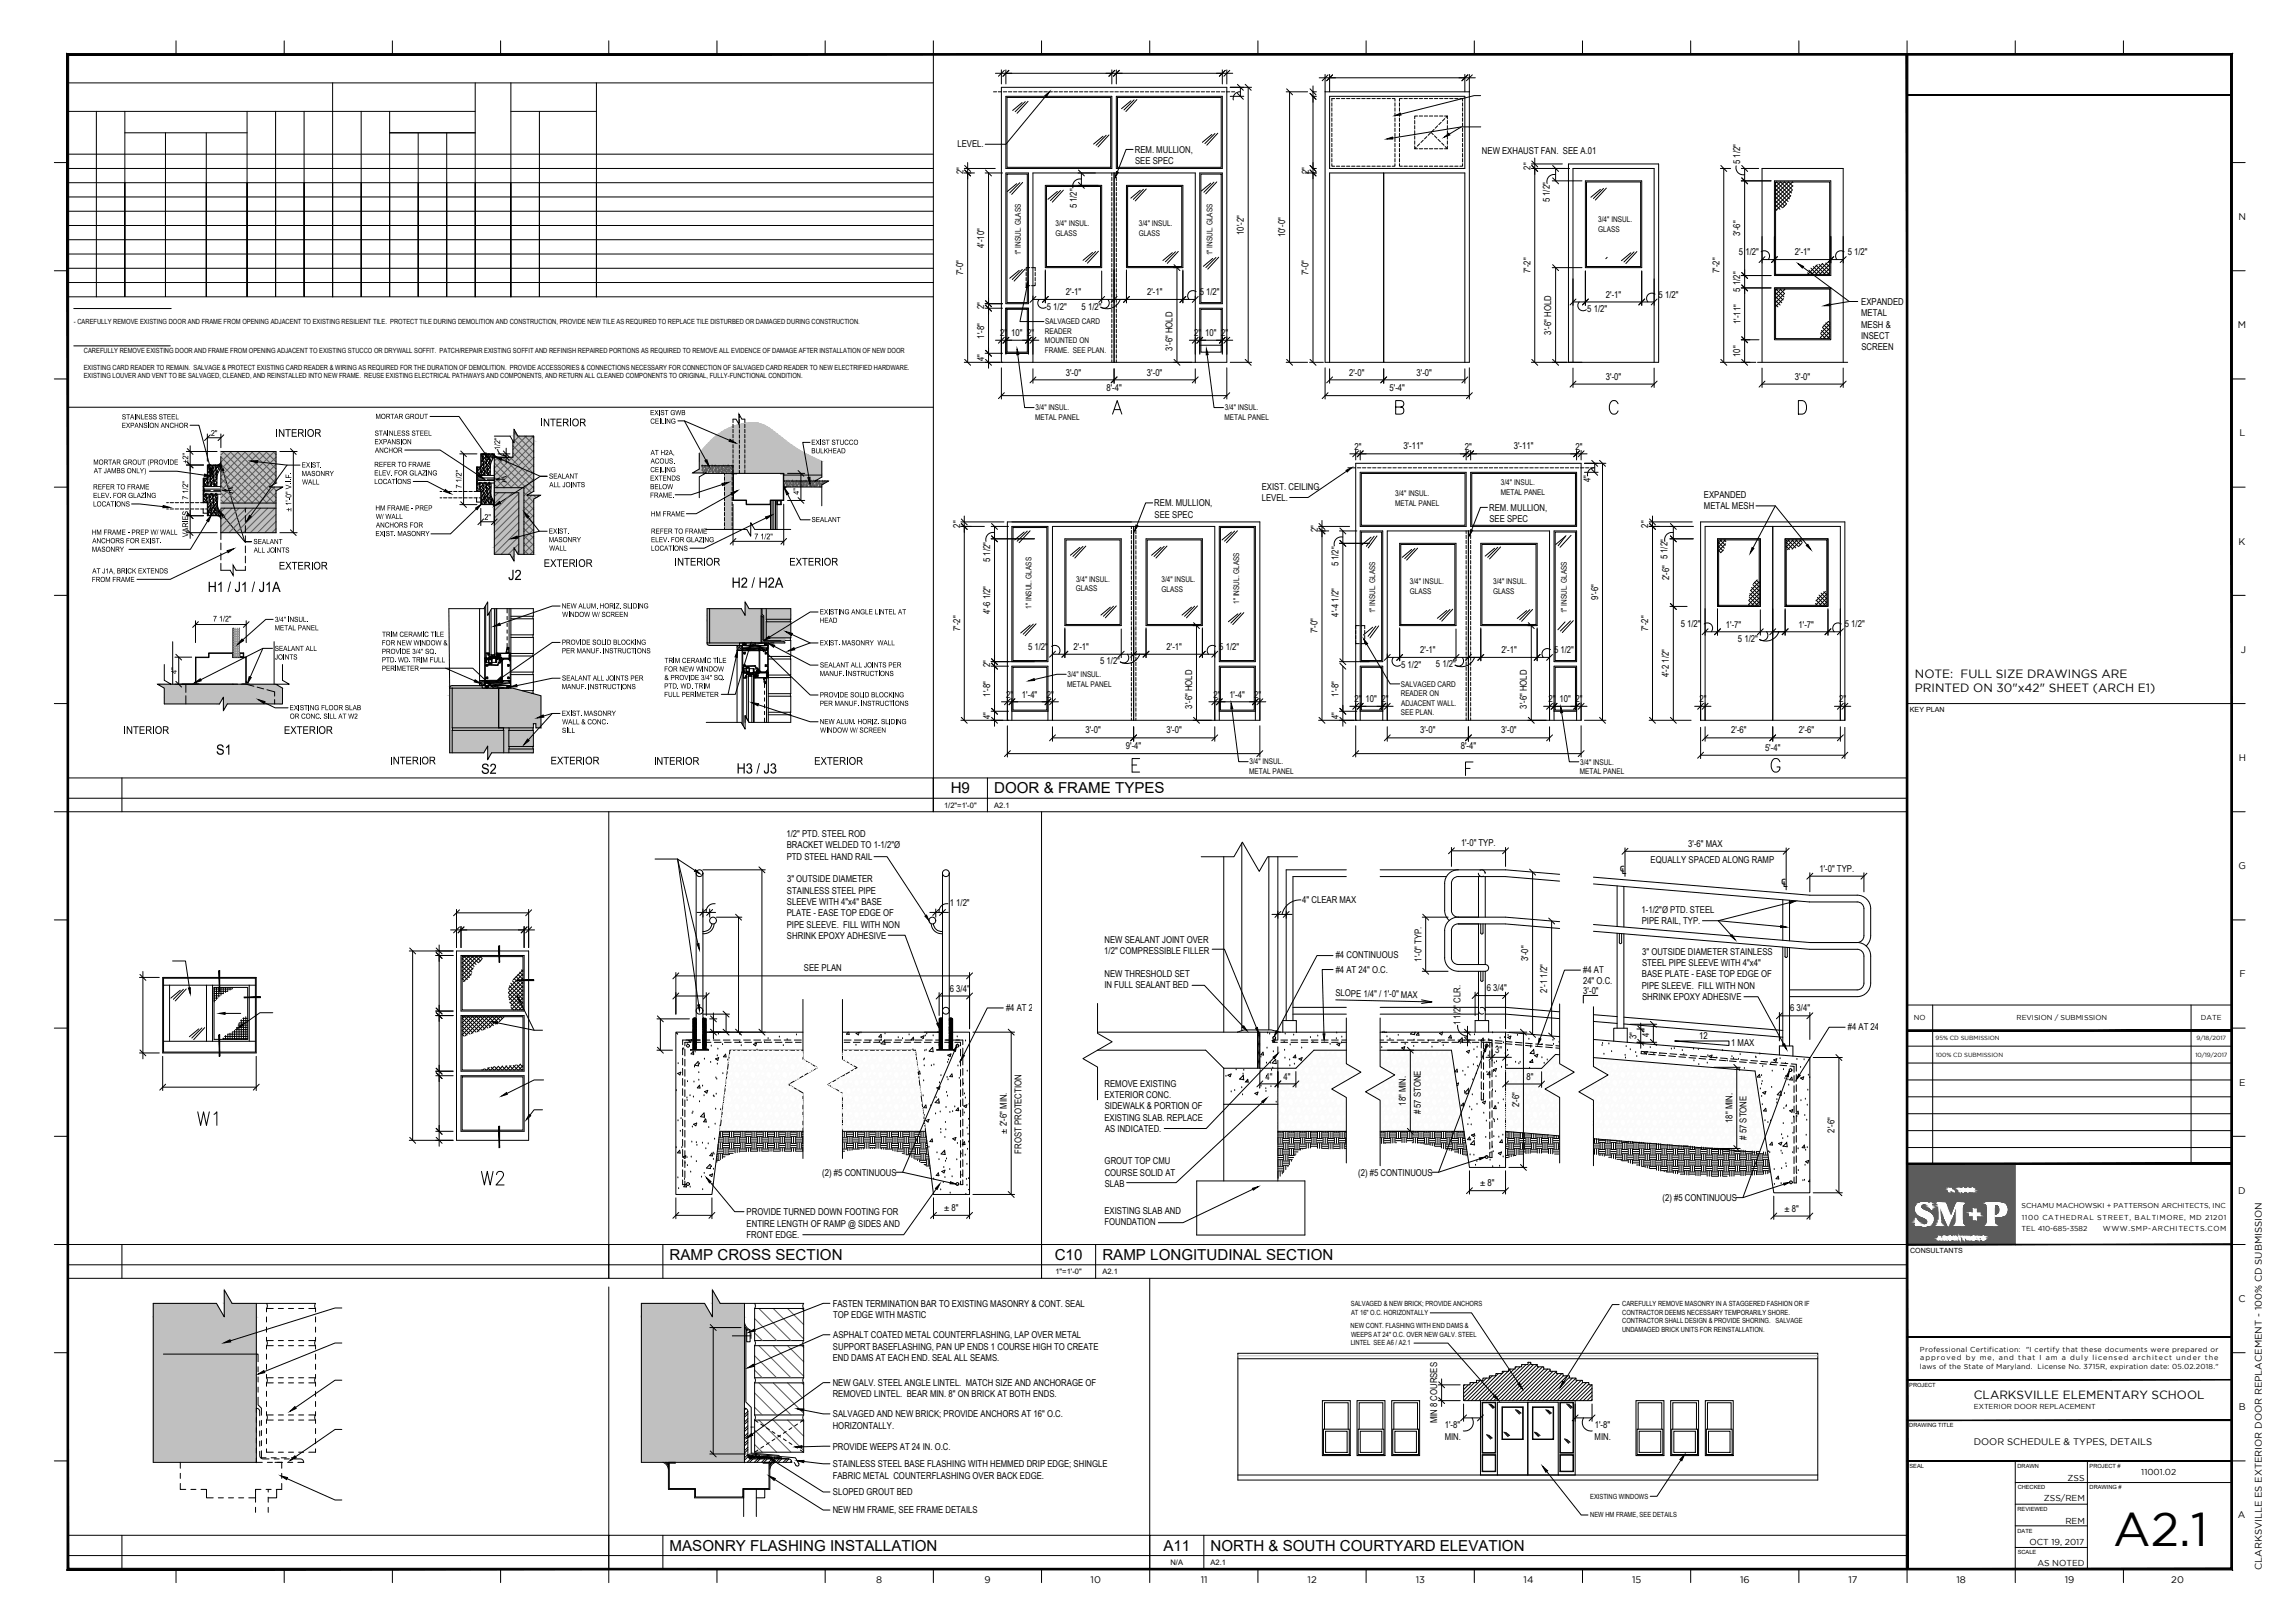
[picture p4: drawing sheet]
<svg xmlns="http://www.w3.org/2000/svg" width="1067mm" height="762mm" viewBox="0 0 1067 762" stroke-linecap="round" stroke-linejoin="round" font-family="sans-serif">
<defs><g id="words">
<text font-size="22.3" x="992" y="726">A2.1</text>
<g font-size="10.6">
<text x="92" y="530">W1</text>
<text x="225" y="558">W2</text>
</g>
<g font-size="7.1">
<text x="446" y="373">H9</text>
<text x="467" y="373">DOOR &amp; FRAME TYPES</text>
<text x="760" y="411">℄</text>
<text x="836" y="417">℄</text>
<text x="314" y="592">RAMP CROSS SECTION</text>
<text x="495" y="592">C10</text>
<text x="518" y="592">RAMP LONGITUDINAL SECTION</text>
<text x="314" y="728">MASONRY FLASHING INSTALLATION</text>
<text x="546" y="728">A11</text>
<text x="568" y="728">NORTH &amp; SOUTH COURTYARD ELEVATION</text>
</g>
<g font-size="5.6">
<text x="371" y="266">EXTERIOR</text>
<text x="899" y="318">NOTE: FULL SIZE DRAWINGS ARE</text>
<text x="899" y="325">PRINTED ON 30&quot;x42&quot; SHEET (ARCH E1)</text>
<text x="382" y="359">EXTERIOR</text>
<text x="927" y="657">CLARKSVILLE ELEMENTARY SCHOOL</text>
</g>
<g font-size="4.5">
<text x="1051" y="103">N</text>
<text x="1051" y="154">M</text>
<text x="1052" y="205">L</text>
<text x="1051" y="256">K</text>
<text x="1052" y="306">J</text>
<text x="1051" y="357">H</text>
<text x="1051" y="408">G</text>
<text x="1051" y="459">F</text>
<text x="1051" y="510">E</text>
<text x="1051" y="560">D</text>
<text x="1051" y="611">C</text>
<text x="1051" y="662">B</text>
<text x="927" y="678">DOOR SCHEDULE &amp; TYPES, DETAILS</text>
<text x="1051" y="713">A</text>
<text x="1062" y="737" transform="rotate(-90 1062 737)">CLARKSVILLE ES EXTERIOR DOOR REPLACEMENT - 100% CD SUBMISSION</text>
<text x="411" y="743">8</text>
<text x="462" y="743">9</text>
<text x="512" y="743">10</text>
<text x="564" y="743">11</text>
<text x="614" y="743">12</text>
<text x="665" y="743">13</text>
<text x="715" y="743">14</text>
<text x="766" y="743">15</text>
<text x="817" y="743">16</text>
<text x="868" y="743">17</text>
<text x="919" y="743">18</text>
<text x="969" y="743">19</text>
<text x="1020" y="743">20</text>
</g>
<g font-size="4.4">
<text x="450" y="69">LEVEL.</text>
<text x="533" y="72">REM. MULLION,</text>
<text x="533" y="77">SEE SPEC</text>
<text x="696" y="72">NEW EXHAUST FAN. SEE A.01</text>
<text x="817" y="77" transform="rotate(-90 817 77)">5 1/2&quot;</text>
<text x="452" y="82" transform="rotate(-90 452 82)">2&quot;</text>
<text x="615" y="82" transform="rotate(-90 615 82)">2&quot;</text>
<text x="719" y="80" transform="rotate(-90 719 80)">2&quot;</text>
<text x="728" y="95" transform="rotate(-90 728 95)">5 1/2&quot;</text>
<text x="506" y="98" transform="rotate(-90 506 98)">5 1/2&quot;</text>
<text x="584" y="110" transform="rotate(-90 584 110)">10'-2&quot;</text>
<text x="603" y="111" transform="rotate(-90 603 111)">10'-0&quot;</text>
<text x="817" y="111" transform="rotate(-90 817 111)">3'-6&quot;</text>
<text x="462" y="116" transform="rotate(-90 462 116)">4'-10&quot;</text>
<text x="817" y="120">5 1/2&quot;</text>
<text x="843" y="120">2'-1&quot;</text>
<text x="868" y="120">5 1/2&quot;</text>
<text x="452" y="129" transform="rotate(-90 452 129)">7'-0&quot;</text>
<text x="614" y="129" transform="rotate(-90 614 129)">7'-0&quot;</text>
<text x="719" y="128" transform="rotate(-90 719 128)">7'-2&quot;</text>
<text x="807" y="128" transform="rotate(-90 807 128)">7'-2&quot;</text>
<text x="817" y="137" transform="rotate(-90 817 137)">5 1/2&quot;</text>
<text x="500" y="139">2'-1&quot;</text>
<text x="539" y="139">2'-1&quot;</text>
<text x="563" y="139">5 1/2&quot;</text>
<text x="754" y="140">2'-1&quot;</text>
<text x="779" y="140">5 1/2&quot;</text>
<text x="874" y="143">EXPANDED</text>
<text x="462" y="145" transform="rotate(-90 462 145)">2&quot;</text>
<text x="492" y="145">5 1/2&quot;</text>
<text x="508" y="145">5 1/2&quot;</text>
<text x="745" y="147">5 1/2&quot;</text>
<text x="874" y="148">METAL</text>
<text x="817" y="152" transform="rotate(-90 817 152)">1'-11&quot;</text>
<text x="874" y="154">MESH &amp;</text>
<text x="462" y="159" transform="rotate(-90 462 159)">1'-8&quot;</text>
<text x="470" y="158">2&quot;</text>
<text x="475" y="158">10&quot; 2&quot;</text>
<text x="561" y="158">2&quot;</text>
<text x="566" y="158">10&quot; 2&quot;</text>
<text x="728" y="157" transform="rotate(-90 728 157)">3'-6&quot; HOLD</text>
<text x="874" y="159">INSECT</text>
<text x="551" y="165" transform="rotate(-90 551 165)">3'-6&quot; HOLD</text>
<text x="817" y="168" transform="rotate(-90 817 168)">10&quot;</text>
<text x="874" y="165">SCREEN</text>
<text x="462" y="170" transform="rotate(-90 462 170)">4&quot;</text>
<text x="500" y="176">3'-0&quot;</text>
<text x="539" y="176">3'-0&quot;</text>
<text x="633" y="176">2'-0&quot;</text>
<text x="665" y="176">3'-0&quot;</text>
<text x="754" y="178">3'-0&quot;</text>
<text x="843" y="178">3'-0&quot;</text>
<text x="520" y="184">8'-4&quot;</text>
<text x="652" y="184">5'-4&quot;</text>
<text x="636" y="211">2&quot;</text>
<text x="659" y="211">3'-11&quot;</text>
<text x="688" y="211">2&quot;</text>
<text x="711" y="211">3'-11&quot;</text>
<text x="740" y="211">2&quot;</text>
<text x="747" y="226" transform="rotate(-90 747 226)">4&quot;</text>
<text x="592" y="230">EXIST. CEILING</text>
<text x="800" y="234">EXPANDED</text>
<text x="542" y="238">REM. MULLION,</text>
<text x="592" y="235">LEVEL.</text>
<text x="699" y="240">REM. MULLION,</text>
<text x="800" y="239">METAL MESH</text>
<text x="542" y="243">SEE SPEC</text>
<text x="699" y="245">SEE SPEC</text>
<text x="451" y="248" transform="rotate(-90 451 248)">2&quot;</text>
<text x="619" y="250" transform="rotate(-90 619 250)">2&quot;</text>
<text x="774" y="248" transform="rotate(-90 774 248)">2&quot;</text>
<text x="465" y="264" transform="rotate(-90 465 264)">5 1/2&quot;</text>
<text x="628" y="266" transform="rotate(-90 628 266)">5 1/2&quot;</text>
<text x="784" y="272" transform="rotate(-90 784 272)">2'-6&quot; 5 1/2&quot;</text>
<text x="750" y="281" transform="rotate(-90 750 281)">9'-6&quot;</text>
<text x="465" y="288" transform="rotate(-90 465 288)">4'-6 1/2&quot;</text>
<text x="628" y="289" transform="rotate(-90 628 289)">4'-4 1/2&quot;</text>
<text x="451" y="296" transform="rotate(-90 451 296)">7'-2&quot;</text>
<text x="619" y="297" transform="rotate(-90 619 297)">7'-0&quot;</text>
<text x="774" y="296" transform="rotate(-90 774 296)">7'-2&quot;</text>
<text x="789" y="295">5 1/2&quot;</text>
<text x="810" y="295">1'-7&quot;</text>
<text x="845" y="295">1'-7&quot;</text>
<text x="866" y="295">5 1/2&quot;</text>
<text x="483" y="305">5 1/2&quot;</text>
<text x="504" y="305">2'-1&quot;</text>
<text x="548" y="305">2'-1&quot;</text>
<text x="572" y="305">5 1/2&quot;</text>
<text x="816" y="302">5 1/2&quot;</text>
<text x="517" y="312">5 1/2&quot;</text>
<text x="667" y="307">2'-1&quot;</text>
<text x="705" y="307">2'-1&quot;</text>
<text x="730" y="307">5 1/2&quot;</text>
<text x="465" y="313" transform="rotate(-90 465 313)">2&quot;</text>
<text x="658" y="314">5 1/2&quot;</text>
<text x="674" y="313">5 1/2&quot;</text>
<text x="784" y="318" transform="rotate(-90 784 318)">4'-2 1/2&quot;</text>
<text x="465" y="327" transform="rotate(-90 465 327)">1'-8&quot;</text>
<text x="472" y="328">2&quot;</text>
<text x="480" y="328">1'-4&quot;</text>
<text x="492" y="328">2&quot;</text>
<text x="570" y="328">2&quot;</text>
<text x="577" y="328">1'-4&quot;</text>
<text x="589" y="328">2&quot;</text>
<text x="628" y="327" transform="rotate(-90 628 327)">1'-8&quot;</text>
<text x="636" y="330">2&quot;</text>
<text x="641" y="330">10&quot; 2&quot;</text>
<text x="727" y="330">2&quot;</text>
<text x="732" y="330">10&quot; 2&quot;</text>
<text x="798" y="330">2&quot;</text>
<text x="864" y="330">2&quot;</text>
<text x="560" y="333" transform="rotate(-90 560 333)">3'-6&quot; HOLD</text>
<text x="717" y="333" transform="rotate(-90 717 333)">3'-6&quot; HOLD</text>
<text x="465" y="338" transform="rotate(-90 465 338)">4&quot;</text>
<text x="629" y="338" transform="rotate(-90 629 338)">4&quot;</text>
<text x="510" y="344">3'-0&quot;</text>
<text x="548" y="344">3'-0&quot;</text>
<text x="667" y="344">3'-0&quot;</text>
<text x="705" y="344">3'-0&quot;</text>
<text x="813" y="344">2'-6&quot;</text>
<text x="845" y="344">2'-6&quot;</text>
<text x="529" y="352">9'-4&quot;</text>
<text x="686" y="352">8'-4&quot;</text>
<text x="829" y="353">5'-4&quot;</text>
<text x="369" y="393">1/2&quot; PTD. STEEL ROD</text>
<text x="369" y="398">BRACKET WELDED TO 1-1/2&quot;Ø</text>
<text x="686" y="397">1'-0&quot; TYP.</text>
<text x="793" y="398">3'-6&quot; MAX</text>
<text x="369" y="404">PTD STEEL HAND RAIL</text>
<text x="775" y="405">EQUALLY SPACED ALONG RAMP</text>
<text x="854" y="409">1'-0&quot; TYP.</text>
<text x="370" y="420">STAINLESS STEEL PIPE</text>
<text x="370" y="414">3&quot; OUTSIDE DIAMETER</text>
<text x="370" y="425">SLEEVE WITH 4&quot;x4&quot; BASE</text>
<text x="446" y="426">1 1/2&quot;</text>
<text x="611" y="424">4&quot; CLEAR MAX</text>
<text x="369" y="430">PLATE - EASE TOP EDGE OF</text>
<text x="771" y="429">1-1/2&quot;Ø PTD. STEEL</text>
<text x="369" y="436">PIPE SLEEVE. FILL WITH NON</text>
<text x="771" y="434">PIPE RAIL, TYP.</text>
<text x="370" y="441">SHRINK EPOXY ADHESIVE</text>
<text x="519" y="443">NEW SEALANT JOINT OVER</text>
<text x="518" y="448">1/2&quot; COMPRESSIBLE FILLER</text>
<text x="627" y="450">#4 CONTINUOUS</text>
<text x="771" y="448">3&quot; OUTSIDE DIAMETER STAINLESS</text>
<text x="667" y="452" transform="rotate(-90 667 452)">1'-0&quot; TYP.</text>
<text x="718" y="451" transform="rotate(-90 718 451)">3'-0&quot;</text>
<text x="771" y="454">STEEL PIPE SLEEVE WITH 4&quot;x4&quot;</text>
<text x="377" y="456">SEE PLAN</text>
<text x="519" y="459">NEW THRESHOLD SET</text>
<text x="627" y="457">#4 AT 24&quot; O.C.</text>
<text x="743" y="457">#4 AT</text>
<text x="771" y="459">BASE PLATE - EASE TOP EDGE OF</text>
<text x="446" y="466">6 3/4&quot;</text>
<text x="519" y="464">IN FULL SEALANT BED</text>
<text x="627" y="468" transform="rotate(1 627 468)">SLOPE 1/4&quot; / 1'-0&quot; MAX</text>
<text x="698" y="465">6 3/4&quot;</text>
<text x="726" y="466" transform="rotate(-90 726 466)">2'-1 1/2&quot;</text>
<text x="743" y="462">24&quot; O.C.</text>
<text x="743" y="467">3'-0&quot;</text>
<text x="771" y="464">PIPE SLEEVE. FILL WITH NON</text>
<text x="771" y="470">SHRINK EPOXY ADHESIVE</text>
<text x="472" y="475">#4 AT 24&quot; O.C.</text>
<text x="841" y="475">6 3/4&quot;</text>
<text x="686" y="481" transform="rotate(-90 686 481)">1 1/2&quot; CLR.</text>
<text x="868" y="484">#4 AT 24&quot; O.C.</text>
<text x="768" y="488" transform="rotate(-90 768 488)">3&quot;</text>
<text x="774" y="487" transform="rotate(-90 774 487)">4&quot;</text>
<text x="798" y="488">12</text>
<text x="813" y="491">1 MAX</text>
<text x="702" y="494">3&quot;</text>
<text x="594" y="507">4&quot;</text>
<text x="603" y="507">4&quot;</text>
<text x="717" y="507">8&quot;</text>
<text x="519" y="510">REMOVE EXISTING</text>
<text x="519" y="516">EXTERIOR CONC.</text>
<text x="519" y="521">SIDEWALK &amp; PORTION OF</text>
<text x="660" y="519" transform="rotate(-90 660 519)">18&quot; MIN.</text>
<text x="713" y="520" transform="rotate(-90 713 520)">2'-6&quot;</text>
<text x="519" y="526">EXISTING SLAB. REPLACE</text>
<text x="667" y="523" transform="rotate(-90 667 523)"># 57 STONE</text>
<text x="813" y="527" transform="rotate(-90 813 527)">18&quot; MIN.</text>
<text x="473" y="532" transform="rotate(-90 473 532)">± 2'-6&quot; MIN.</text>
<text x="519" y="532">AS INDICATED.</text>
<text x="861" y="532" transform="rotate(-90 861 532)">2'-6&quot;</text>
<text x="820" y="535" transform="rotate(-90 820 535)"># 57 STONE</text>
<text x="480" y="542" transform="rotate(-90 480 542)">FROST PROTECTION</text>
<text x="386" y="552">(2) #5 CONTINUOUS</text>
<text x="519" y="547">GROUT TOP CMU</text>
<text x="519" y="552">COURSE SOLID AT</text>
<text x="638" y="552">(2) #5 CONTINUOUS</text>
<text x="519" y="557">SLAB</text>
<text x="695" y="557">± 8&quot;</text>
<text x="781" y="564">(2) #5 CONTINUOUS</text>
<text x="443" y="569">± 8&quot;</text>
<text x="519" y="570">EXISTING SLAB AND</text>
<text x="838" y="569">± 8&quot;</text>
<text x="351" y="571">PROVIDE TURNED DOWN FOOTING FOR</text>
<text x="351" y="576">ENTIRE LENGTH OF RAMP @ SIDES AND</text>
<text x="519" y="575">FOUNDATION</text>
<text x="351" y="581">FRONT EDGE.</text>
<text x="391" y="614">FASTEN TERMINATION BAR TO EXISTING MASONRY &amp; CONT. SEAL</text>
<text x="391" y="619">TOP EDGE WITH MASTIC</text>
<text x="391" y="628">ASPHALT COATED METAL COUNTERFLASHING, LAP OVER METAL</text>
<text x="391" y="634">SUPPORT BASEFLASHING, PAN UP ENDS 1 COURSE HIGH TO CREATE</text>
<text x="391" y="639">END DAMS AT EACH END. SEAL ALL SEAMS.</text>
<text x="391" y="651">NEW GALV. STEEL ANGLE LINTEL. MATCH SIZE AND ANCHORAGE OF</text>
<text x="391" y="656">REMOVED LINTEL. BEAR MIN. 8&quot; ON BRICK AT BOTH ENDS.</text>
<text x="391" y="665">SALVAGED AND NEW BRICK; PROVIDE ANCHORS AT 16&quot; O.C.</text>
<text x="391" y="671">HORIZONTALLY.</text>
<text x="675" y="668" transform="rotate(-90 675 668)">MIN 8 COURSES</text>
<text x="678" y="671">1'-8&quot;</text>
<text x="749" y="671">1'-8&quot;</text>
<text x="678" y="676">MIN.</text>
<text x="749" y="676">MIN.</text>
<text x="391" y="681">PROVIDE WEEPS AT 24 IN. O.C.</text>
<text x="391" y="689">STAINLESS STEEL BASE FLASHING WITH HEMMED DRIP EDGE; SHINGLE</text>
<text x="391" y="694">FABRIC METAL COUNTERFLASHING OVER BACK EDGE.</text>
<text x="391" y="702">SLOPED GROUT BED</text>
<text x="391" y="711">NEW HM FRAME, SEE FRAME DETAILS</text>
</g>
<text font-size="4.2" x="375" y="232" transform="rotate(-90 375 232)">4&quot;</text>
<g font-size="4.1">
<text x="971" y="695">ZSS</text>
<text x="1005" y="692">11001.02</text>
<text x="960" y="705">ZSS/REM</text>
<text x="970" y="716">REM</text>
<text x="953" y="725">OCT 19, 2017</text>
<text x="957" y="735">AS NOTED</text>
</g>
<g font-size="3.7">
<text x="496" y="106">3/4&quot; INSUL.</text>
<text x="535" y="106">3/4&quot; INSUL.</text>
<text x="750" y="104">3/4&quot; INSUL.</text>
<text x="496" y="111">GLASS</text>
<text x="535" y="111">GLASS</text>
<text x="750" y="109">GLASS</text>
<text x="479" y="120" transform="rotate(-90 479 120)">1&quot; INSUL. GLASS</text>
<text x="569" y="120" transform="rotate(-90 569 120)">1&quot; INSUL. GLASS</text>
<text x="491" y="152">SALVAGED CARD</text>
<text x="491" y="157">READER</text>
<text x="491" y="161">MOUNTED ON</text>
<text x="491" y="166">FRAME. SEE PLAN.</text>
<text x="486" y="197">METAL PANEL</text>
<text x="486" y="193">3/4&quot; INSUL.</text>
<text x="575" y="197">METAL PANEL</text>
<text x="575" y="193">3/4&quot; INSUL.</text>
<text x="381" y="209">EXIST STUCCO</text>
<text x="381" y="213">BULKHEAD</text>
<text x="705" y="228">3/4&quot; INSUL.</text>
<text x="655" y="233">3/4&quot; INSUL.</text>
<text x="705" y="232">METAL PANEL</text>
<text x="655" y="237">METAL PANEL</text>
<text x="381" y="245">SEALANT</text>
<text x="505" y="273">3/4&quot; INSUL.</text>
<text x="545" y="273">3/4&quot; INSUL.</text>
<text x="662" y="274">3/4&quot; INSUL.</text>
<text x="701" y="274">3/4&quot; INSUL.</text>
<text x="505" y="278">GLASS</text>
<text x="545" y="278">GLASS</text>
<text x="662" y="279">GLASS</text>
<text x="701" y="279">GLASS</text>
<text x="484" y="286" transform="rotate(-90 484 286)">1&quot; INSUL. GLASS</text>
<text x="582" y="284" transform="rotate(-90 582 284)">1&quot; INSUL. GLASS</text>
<text x="646" y="288" transform="rotate(-90 646 288)">1&quot; INSUL. GLASS</text>
<text x="736" y="288" transform="rotate(-90 736 288)">1&quot; INSUL. GLASS</text>
<text x="385" y="292">HEAD</text>
<text x="385" y="288">EXISTING ANGLE LINTEL AT</text>
<text x="385" y="303">EXIST. MASONRY WALL</text>
<text x="385" y="317">MANUF. INSTRUCTIONS</text>
<text x="385" y="313">SEALANT ALL JOINTS PER</text>
<text x="501" y="318">3/4&quot; INSUL.</text>
<text x="501" y="322">METAL PANEL</text>
<text x="658" y="322">SALVAGED CARD</text>
<text x="385" y="327">PROVIDE SOLID BLOCKING</text>
<text x="658" y="327">READER ON</text>
<text x="385" y="331">PER MANUF. INSTRUCTIONS</text>
<text x="658" y="336">SEE PLAN.</text>
<text x="658" y="331">ADJACENT WALL.</text>
<text x="385" y="340">NEW ALUM. HORIZ. SLIDING</text>
<text x="385" y="344">WINDOW W/ SCREEN</text>
<text x="587" y="359">3/4&quot; INSUL.</text>
<text x="742" y="359">3/4&quot; INSUL.</text>
<text x="587" y="363">METAL PANEL</text>
<text x="742" y="363">METAL PANEL</text>
</g>
<g font-size="3.5">
<text x="443" y="379">1/2&quot;=1'-0&quot;</text>
<text x="467" y="379">A2.1</text>
<text x="496" y="598">1&quot;=1'-0&quot;</text>
<text x="518" y="598">A2.1</text>
<text x="550" y="735">N/A</text>
<text x="568" y="735">A2.1</text>
</g>
<g font-size="3.4">
<text x="899" y="479">NO</text>
<text x="947" y="479">REVISION / SUBMISSION</text>
<text x="1033" y="479">DATE</text>
<text x="949" y="573">1100 CATHEDRAL STREET, BALTIMORE, MD 21201</text>
<text x="949" y="578">TEL 410-685-3582</text>
<text x="987" y="578">WWW.SMP-ARCHITECTS.COM</text>
<text x="901" y="635">Professional Certification:</text>
<text x="951" y="635">&quot;I certify that these documents were prepared or</text>
<text x="902" y="639">approved by me, and that I am a duly licensed architect under the</text>
<text x="901" y="643">laws of the State of Maryland. License No. 3715R, expiration date: 05.02.2018.&quot;</text>
<text x="927" y="662">EXTERIOR DOOR REPLACEMENT</text>
</g>
<g font-size="3.3">
<text x="35" y="152">- CAREFULLY REMOVE EXISTING DOOR AND FRAME FROM OPENING ADJACENT TO EXISTING RESILIENT TILE. PROTECT TILE DURING DEMOLITION AND CONSTRUCTION, PROVIDE NEW TILE AS REQUIRED TO REPLACE TILE DISTURBED OR DAMAGED DURING CONSTRUCTION.</text>
<text x="39" y="166">CAREFULLY REMOVE EXISTING DOOR AND FRAME FROM OPENING ADJACENT TO EXISTING STUCCO OR DRYWALL SOFFIT. PATCH/REPAIR EXISTING SOFFIT AND REFINISH REPAIRED PORTIONS AS REQUIRED TO REMOVE ALL EVIDENCE OF DAMAGE AFTER INSTALLATION OF NEW DOOR</text>
<text x="39" y="174">EXISTING CARD READER TO REMAIN. SALVAGE &amp; PROTECT EXISTING CARD READER &amp; WIRING AS REQUIRED FOR THE DURATION OF DEMOLITION. PROVIDE ACCESSORIES &amp; CONNECTIONS NECESSARY FOR CONNECTION OF SALVAGED CARD READER TO NEW ELECTRIFIED HARDWARE.</text>
<text x="39" y="178">EXISTING LOUVER AND VENT TO BE SALVAGED, CLEANED, AND REINSTALLED INTO NEW FRAME. REUSE EXISTING ELECTRICAL PATHWAYS AND COMPONENTS, AND RETURN ALL CLEANED COMPONENTS TO ORIGINAL, FULLY-FUNCTIONAL CONDITION.</text>
<text x="897" y="334">KEY PLAN</text>
<text x="949" y="567">SCHAMU MACHOWSKI + PATTERSON ARCHITECTS, INC</text>
<text x="897" y="588">CONSULTANTS</text>
<text x="634" y="613">SALVAGED &amp; NEW BRICK; PROVIDE ANCHORS</text>
<text x="634" y="617">AT 16&quot; O.C. HORIZONTALLY</text>
<text x="762" y="613">CAREFULLY REMOVE MASONRY IN A STAGGERED FASHION OR IF</text>
<text x="762" y="617">CONTRACTOR DEEMS NECESSARY TEMPORARILY SHORE.</text>
<text x="634" y="624">NEW CONT. FLASHING WITH END DAMS &amp;</text>
<text x="762" y="621">CONTRACTOR SHALL DESIGN &amp; PROVIDE SHORING. SALVAGE</text>
<text x="634" y="628">WEEPS AT 24&quot; O.C. OVER NEW GALV. STEEL</text>
<text x="762" y="625">UNDAMAGED BRICK UNITS FOR REINSTALLATION.</text>
<text x="634" y="632">LINTEL SEE A6 / A2.1</text>
<text x="747" y="704">EXISTING WINDOWS</text>
<text x="747" y="712">NEW HM FRAME, SEE DETAILS</text>
</g>
<g font-size="2.8">
<text x="909" y="488">95% CD SUBMISSION</text>
<text x="1031" y="488">9/18/2017</text>
<text x="909" y="496">100% CD SUBMISSION</text>
<text x="1031" y="496">10/19/2017</text>
</g>
<g font-size="2.7">
<text x="897" y="651">PROJECT</text>
<text x="897" y="670">DRAWING TITLE</text>
<text x="897" y="689">SEAL</text>
<text x="947" y="689">DRAWN</text>
<text x="981" y="689">PROJECT #</text>
<text x="947" y="699">CHECKED</text>
<text x="981" y="699">DRAWING #</text>
<text x="947" y="709">REVIEWED</text>
<text x="947" y="720">DATE</text>
<text x="947" y="730">SCALE</text>
</g>
</g></defs>
<g fill="none" stroke="#000" stroke-width=".47">
<path d="M83 19v7M133 19v7M184 19v7M235 19v7M286 19v7M337 19v7M387 19v7M438 19v362M489 19v7h-457v147M540 19v7M591 19v7M641 19v7"/>
<path d="M692 19v7M743 19v7M794 19v7M845 19v7M895 19v7M946 19v7M997 19v7M32 39h406M156 39v100v-53M223 39v100v-53M240 39v100v-53M280 39v100v-53"/>
<path d="M467 34h8M470 33v6M472 33l-3 3M472 33v6M472 34h50M474 33l-3 3M519 34h8M522 33v6M523 33l-2 3M524 33v6M524 34h50M526 33l-3 3"/>
<path d="M571 34h8M574 33v6M575 33l-2 3M576 33v6M577 33l-2 3M581 40l3 2M585 40l2 2M619 37h8M622 35v135h2M624 35l-3 3M624 35v8M624 37h64"/>
<path d="M626 35l-3 3M685 37h8M688 35v8M689 35l-3 3M690 35v135h-2M691 35l-2 3M32 52h191M45 52v87M59 52v87v-53M116 52v87v-53M129 52v87v-53M143 52v87v-53"/>
<path d="M170 52v87v-53M183 52v87v-53M240 52h40M253 52v87v-53M466 43h2M469 43h1M471 43h2M472 45h50v34h-50zM473 46h49v33h-49zM473 43h2M476 43h1M478 43h2"/>
<path d="M480 48l-4 4M481 43h1M481 48l-4 4M483 48l-5 5M483 43h2M485 43h2M488 43h1M490 43h2M491 45l-19 23h-9M493 43h1M495 43h2M497 43h2"/>
<path d="M500 43h1M502 43h2M504 43h2M507 43h1M509 43h2M512 43h1M514 43h2M516 43h2M519 43h1M521 43h2M524 43h1M524 45h50v34h-50z"/>
<path d="M525 46h48v33h-48zM526 43h1M528 43h2M531 43h1M531 47l-4 4M533 47l-5 5M533 43h2M534 47l-5 5M535 43h2M538 43h1M540 43h2M543 43h1"/>
<path d="M545 43h2M547 43h2M550 43h1M552 43h2M554 43h2M557 43h1M559 43h2M562 43h1M564 43h2M566 43h2M569 43h1M571 43h2"/>
<path d="M574 43h1M576 43h1M578 41h10M578 45h6M578 43h2M581 44l3 3M582 43l-2 1-1 3M582 41v4M586 41v129M604 43h10M604 42l3 3M606 43v127"/>
<path d="M615 42l3 3M615 44l3 3M616 45h2M616 43h2M617 40v8M617 45v34M622 43h68M624 45h64v34h-64zM625 48v2M625 51v1M625 53v2M625 55v2"/>
<path d="M625 58v1M627 46h-2v1M627 46h2M630 46h1M632 46h2M635 46h1M637 46h2M639 46h2M642 46h1M644 46h2M647 46h1M649 46h2"/>
<path d="M651 46h2M654 46h1v1M655 48v2M655 51v1M655 53v2M655 55v2M655 58v1M657 48v2M657 51v1M657 53v2M657 55v2M657 58v1"/>
<path d="M658 46h-1v1M659 46h2M662 46h1M664 46h2M664 57v1M664 59v2M666 54h-2v2M666 46h2M666 54h2M669 46h1M669 54h1M671 46h2"/>
<path d="M671 54h2M674 46h1M674 54h1M675 59l-1 1M676 46h1M676 54h1M677 57l-1 2M678 54h2l-1 1M678 46h2M678 56l-1 1M680 54v2M680 57v1"/>
<path d="M680 59v2M681 46h1M683 46h2M685 46h2v1M686 60l-32 5M687 48v2M687 51v1M687 53v2M687 55v2M687 58v1M695 45h-3l-34 9M695 60h-9l-5 3"/>
<path d="M25 76h7M32 79h406M32 72h406M59 62h57M78 62v77v-53M97 62v77v-53M183 62h40M196 62v77v-53M210 62v77v-53M453 79h14M453 78l3 2M453 80l3 3"/>
<path d="M454 76v8M463 80l3 3M506 80l3 3M518 64l-5 4M519 64l-4 4M521 63l-5 6M532 70h-3l-4 11M569 63l-4 4M570 63l-4 4M572 63l-5 5M615 78l3 2M615 80l3 3"/>
<path d="M616 79h2M617 76v8M625 77v1h2M625 60v2M625 63v1M625 65v2M625 67v2M625 70v1M625 72v2M625 74v2M627 78h2M630 78h1"/>
<path d="M632 78h2M635 78h1M637 78h2M639 78h2M642 78h1M644 78h2M647 78h1M649 78h2M651 78h2M655 60v2M655 63v1M655 65v2"/>
<path d="M655 67v2M655 70v1M655 72v2M655 74v2M655 77v1h-1M657 60v2M657 63v1M657 65v2M657 67v2M657 70v1M657 72v2M657 74v2"/>
<path d="M657 77v1h1M659 78h2M662 78h1M664 78h2M664 69v1h2M664 61v2M664 64v1M664 66v2M665 69l-1 1M666 78h2M666 70h2M667 67l-2 2"/>
<path d="M668 66l-1 1M669 78h1M669 70h1M670 64l-1 1M671 78h2M671 70h2M672 62l-1 2M672 62l1 1M673 61l-1 1M674 78h1M674 70h1M674 64l1 1"/>
<path d="M675 65l1 2M676 78h1M676 70h1M677 67l1 1M678 78h2M679 69l1 1M680 69v1h-2M680 61v2M680 64v1M680 66v2M681 78h1M683 78h2"/>
<path d="M687 77v1h-2M687 60v2M687 63v1M687 65v2M687 67v2M687 70v1M687 72v2M687 74v2M719 79h18M719 77h15M719 78l3 2M719 76l3 2"/>
<path d="M721 74v8M721 79v91M729 78l3 2M730 79v6M808 79h5M808 78l3 2M809 79v91M815 78a3 3 0 0 0 4 4M818 79h8M818 78l3 2M819 79v50M1048 76h6"/>
<path d="M32 86h406M32 92h406M32 99h406M453 81h5M454 81v89M463 81h8M464 81v62M472 81h11v62h-11zM473 82h9v60h-9zM477 86l-4 4M479 86l-5 5M480 86l-5 5"/>
<path d="M491 87h26v39h-26zM491 88h26v37h-26zM496 90l-4 4M498 89l-5 5M499 89l-5 6M506 86l3 2M508 84a3 3 0 0 0-4 4M508 81v6M522 81v1M522 83v2M522 86v1M522 88v2"/>
<path d="M522 90v2M522 93v1M522 95v2M522 97v2M522 100v1M523 81v89M524 81v1M524 83v2M524 86v1M524 88v2M524 90v2M524 93v1"/>
<path d="M524 95v2M524 97v2M524 100v1M529 87h26v39h-26zM529 88h26v37h-26zM535 89l-4 4M537 89l-5 5M538 89l-5 5M563 81h11v62h-11zM564 82h9v60h-9zM569 86l-5 4M570 86l-5 4"/>
<path d="M571 85l-5 6M613 81h5M617 81v89M624 81h26v89h-26zM650 81h38v89h-38zM729 85h14M729 84l3 2M730 82a3 3 0 0 0-4 4M744 85h27v41h-27zM745 85h25v40h-25zM751 89l-4 4M753 88l-5 5"/>
<path d="M754 88l-5 6M818 85h14M818 84l3 2M833 85h27v44h-27zM834 87l6 6M834 94l3 4M834 89l6 6M834 98v1M834 92l4 5M834 85h25v44h-25zM834 88l2-3 5 6M834 86v-1l7 7"/>
<path d="M834 96l2 2M834 91l5 5-2 1M841 92l-7 7M842 89l-8 8M842 89l-4-4-4 5M842 87l-2-2-6 7M842 87l-8 8M842 86l-8 7M32 113h406M32 119h406M32 106h406M513 119l-4 3"/>
<path d="M514 118l-4 5M516 118l-5 6M522 102v2M522 105v1M522 107v2M522 109v2M522 112v1M522 114v2M522 117v1M522 119v1M524 102v2M524 105v1"/>
<path d="M524 107v2M524 109v2M524 112v1M524 114v2M524 117v1M524 119v1M550 119l-4 3M552 118l-5 5M553 118l-5 6M766 119l-5 3M767 118l-4 5M769 118l-6 6"/>
<path d="M827 118a2.5 2.5 0 0 1 3 1 2.5 2.5 0 0 1 0 3M866 118a2.5 2.5 0 0 0-3 1 2.5 2.5 0 0 0 0 3M25 127h7M32 126h406M32 133h406M32 139h406M464 140v7M479 127l-5 4M480 127l-5 4M481 126l-5 6M482 133v1h2M482 128v1"/>
<path d="M482 130v2M482 135l-3 16h11M484 126h-2v1M484 126h2v1M486 133v1h-2M486 128v1M486 130v2M486 139l-2 3M491 127v15M492 139l-3 3M517 127v15M519 139l-3 3"/>
<path d="M522 121v2M522 124v1M522 126v2M522 128v2M522 131v1M522 133v2M522 136v1M522 138v2M524 121v2M524 124v1M524 126v2M524 128v2"/>
<path d="M524 131v1M524 133v2M524 136v1M524 138v2M525 139l-3 3M529 127v15M530 139l-2 3M551 124l3 3M553 126v44M555 127v15M557 139l-3 3M562 137a2.5 2.5 0 0 0-4 0 2.5 2.5 0 0 0 0 4"/>
<path d="M563 139l-3 3M569 121l-4 4M571 121l-5 5M572 121l-5 5M729 126h14M729 124l3 3M730 126v44M744 127v16M755 121h-1M771 127v16M777 138a2.5 2.5 0 0 0-3 0 2.5 2.5 0 0 0 0 4M818 129h14"/>
<path d="M818 135h14M818 134l3 3M818 128l3 3M819 127v11M819 135v35M827 122h38M829 120l-3 3M833 135h27M833 135h27v25h-27zM834 136h25v23h-25zM834 137l3 4M834 139l3 3"/>
<path d="M834 136l4 3M834 136h.1M835 120l-3 3M836 136l2 2-4 4M836 136l-2 2M838 136h.1M838 136l-4 4M847 125l21 17h4M849 128v1M849 127l2 2M850 126l3 3M851 125l4 4"/>
<path d="M853 125l4 4M853 124l-4 5M854 124l5 5M856 124l3 3M856 124l-5 5M857 124l2 1M858 123l-5 6M859 123h.1M859 128l-1 1M859 124l-5 5M859 126l-3 3M861 120l-3 3"/>
<path d="M867 120l-3 3M1048 127h6M35 145h45M463 143h8M463 145h8M463 143l3 3M463 141l3 3M464 145v21M467 160h8M472 158l-3 3M472 145h11v21h-11zM472 145h11v21"/>
<path d="M472 145v21M472 160h11M473 145h9v20h-9zM474 158l-3 3M480 160h8M484 158l-2 3M485 141h76M486 158l-2 3M488 141a2.5 2.5 0 0 0 0 3 2.5 2.5 0 0 0 3 0M522 140v2M522 143v1M522 145v2"/>
<path d="M522 147v2M522 150v1M522 152v2M522 155v1M522 157v2M522 159v2M524 140v2M524 143v1M524 145v2M524 147v2M524 150v1M524 152v2"/>
<path d="M524 155v1M524 157v2M524 159v2M526 141a6 6 0 0 1-9 3 2.5 2.5 0 0 0 3 0 2.5 2.5 0 0 0 0-3M558 160h8M563 158l-3 3M563 160h11M564 145h9v20h-9zM565 158l-3 3M571 160h8M575 158l-2 3M577 158l-2 3"/>
<path d="M739 142h38M740 140l-3 3M742 142a2.5 2.5 0 0 0-1 3 2.5 2.5 0 0 0 4 0M746 140l-3 3M772 140l-3 3M778 140l-3 3M818 160h8M818 158l3 3M834 143l1 1M834 141l2 2M837 140l-3 4M855 157l2 2"/>
<path d="M855 155l4 4M856 154l3 3M856 153l3 2M857 152l2 1M858 151l1 1M859 151l-3 3M859 156l-3 3M859 152l-4 4M859 158l-1 1M859 154l-4 4v1M868 142l-9 1M25 178h7"/>
<path d="M35 162h45M453 169l3 3M463 166h8M463 169l3 3M463 164l3 3M464 163v10M470 170v-129h106v129h-123M470 173v14M472 166h11M478 167l3 24h5M485 170v-89h76v89M485 173v7"/>
<path d="M485 178h76M486 177l-2 3M522 162v1M522 164v2M522 167v1M522 169v1M523 173v7M524 162v1M524 164v2M524 167v1M524 169v1M525 177l-3 3"/>
<path d="M551 169l3 3M561 173v7M563 177l-3 3M563 166v-21h11v21M563 162h11M567 167l3 24h4M576 173v14M578 170h10M585 169l2 3M604 170h10M604 169l3 3M615 170h6"/>
<path d="M615 169l3 3M622 173v14M624 178h64M624 173v7M626 177l-3 3M650 173v7M651 177l-3 3M688 173v7M689 177l-3 3M690 173v14M719 169l3 3M729 169l3 3"/>
<path d="M736 170v-93h43v93h-60M739 170v-91h38v91M739 173v9M740 179l-3 3M777 173v9M778 179l-3 3M808 170h16M808 169l3 3M818 169l3 3M825 170h43M827 170v-91h38v91M827 173v9"/>
<path d="M829 179l-3 3M865 173v9M867 179l-3 3M1048 178h6M32 191h406M63 194v3M70 199v2M89 200h4l6 20M202 196h14l12 17M254 197v3M268 197v3M310 193v2"/>
<path d="M310 197v2M312 197v2M318 198h3l10 18M321 198l22 9M344 198v-1h2l1 2v-5l1 3h2v1M344 199v2M347 195v1M347 197v2M347 199v2M350 199v2M470 186h106M472 184l-3 3"/>
<path d="M522 194l3-6 2 6M523 192h3M577 184l-2 3M622 186h68M624 184l-3 3M655 191h4v-1v-1l-1-1h-3v6h3a1.7 1.7 0 0 0 1-1 1.7 1.7 0 0 0-1-2M691 184l-2 3M739 180h38M760 190a2.1 2.1 0 0 0-3-2 2.1 2.1 0 0 0-1 2v2a2.1 2.1 0 0 0 1 2 2.1 2.1 0 0 0 3-1M827 180h38M844 188a3 3 0 0 1 4 3 3 3 0 0 1-4 3zM79 216v2"/>
<path d="M87 218h9M87 212h15M88 217l3 3M88 211l3 2M89 218v24M89 209v12M97 204v13M97 206h7M98 219h.1M98 220h.1M99 220h.1M99 219h.1"/>
<path d="M99 204l-3 3M100 219h.1M100 220h.1M101 219h.1M101 220h.1M102 220h.1M102 219h.1M103 219h.1M103 220h.1M104 220v-1h-6v6h-2v11h2v6h6v-1M104 220h.1M104 220l-2 3v5"/>
<path d="M104 217l-2 1M104 218h-1M104 218h-7v6h-2v12h2v6h7M104 214v15M104 212h26v15l-4 2h7l-3 1v20h-26M104 204v6M105 204l-3 3M121 217l14 1M130 201v4M131 212h9M136 211l3 2M138 212v38"/>
<path d="M141 218h-6l-17 24M143 201v4M146 217v2M182 202v3M188 206v3M190 211h17l18 12M216 213h8M216 212l3 2M218 213v24M224 220h.1M225 220h.1M226 220h.1"/>
<path d="M226 219h.1M226 217h.1M226 214h.1M226 213h.1M226 215h.1M226 218h.1M226 216h.1M227 215h.1M227 220h.1M227 219h.1M227 214h.1M227 216h.1"/>
<path d="M227 218h.1M227 217h.1M227 213h.1M228 214h.1M228 215h.1M228 218h.1M228 217h.1M228 220h.1M228 216h.1M228 219h.1M229 218h.1M229 219h.1"/>
<path d="M229 217h.1M229 215h.1M229 214h.1M229 220h.1M229 216h.1M230 214h.1M230 215h.1M230 216h.1M230 217h.1M230 218h.1M230 220h.1M230 219h.1"/>
<path d="M231 217h.1M231 214h.1M231 215h.1M231 213h.1M232 214h.1M232 215l-2 3v5M232 214l1 1M232 213l2 2M232 205h8l1 3v-6l2 3h8v26l-4 2h7l-3 1v26h-8l-2-3v6l-1-3h-8v-47h-6v6h-2v12h2v6h6M234 211l1 2 3 1M234 213h5M235 216l19 8h3h-3l-19 12"/>
<path d="M236 213l3 3M236 212l3 2M238 210v7M241 207v8h-9v-2h-6v6h-2v12h2v6h6v-2M310 219v3M312 219v3M328 213v7l-3 2h7l-4 2v10M329 219h15M344 218v17h6v2h12v-2h6v-13h-37M344 202v1M344 204v2M344 206v2"/>
<path d="M344 209v1M344 211v2M344 214v1M344 216v1M347 202v1M347 204v2M347 207v1M347 209v1M347 211v2M347 214v1M347 216v2M347 218v2"/>
<path d="M350 202v1M350 204v2M350 206v2M350 209v1M350 211v2M350 214v1M350 216v1M350 218v2M380 208h-3l3 16M386 217v7l-3 2h6l-3 2v9M633 220h1M634 213h7"/>
<path d="M635 220h2M637 211v5M637 220h2M638 212l-3 2M639 211v5M639 213h49M640 220h1M640 212l-3 2M642 220h2M644 220h2M647 220h1M649 220h2"/>
<path d="M652 220h1M654 220h2M656 220h2M659 220h1M661 220h2M664 220h1M666 220h2M668 220h2M671 220h1M673 220h2M675 220h2M678 220h1"/>
<path d="M680 220h2M683 220h1M685 220h2M686 213h7M687 220h2M688 211v5M690 220h1M690 212l-3 2M691 211v5M691 213h49M692 212l-3 2M692 220h2"/>
<path d="M695 220h1M697 220h1M699 220h2M702 220h1M704 220h2M706 220h2M709 220h1M711 220h2M714 220h1M716 220h2M718 220h2M721 220h1"/>
<path d="M723 220h2M725 220h2M728 220h1M730 220h2M733 220h1M735 220h2M737 220h2M738 213h7M740 220h1M740 211v5M742 212l-3 2M742 220h2"/>
<path d="M742 211v5M744 212l-3 2M744 218h10M745 220h1M747 220h1M747 216l3 3M749 220l-3 1-1 2M749 218v4M751 216l3 3M752 218v120M25 229h7M54 235v3"/>
<path d="M62 237l15 1M68 231v3M70 221h13l13 2M78 236h1M78 239h1M80 236h1M80 239h1M82 236h2M82 239h2M85 236h1M85 239h1M87 236h2"/>
<path d="M87 239h2M89 239v14M89 236h2M89 239h2M92 236h1M92 239h1M94 236h2M94 239h2M95 228l1 2-1 2M95 230h4M95 239v2h2M96 228h8"/>
<path d="M96 232h8M96 225h.1M96 235h.1M96 233h.1M96 227h.1M96 226h.1M96 228h.1M96 234h.1M96 232h.1M96 231h8M96 230h8M96 236h.1"/>
<path d="M97 235h.1M97 236h.1M97 232h.1M97 228h.1M97 239h.1M97 234h.1M97 233h.1M97 226h.1M97 225h.1M97 227h.1M98 227h.1M98 224h.1"/>
<path d="M98 226h.1M98 228h.1M98 239h.1M98 236h.1M98 234h.1M98 232h.1M98 235h.1M98 222h.1M98 237h.1M98 238h.1M98 223h.1M98 233h.1"/>
<path d="M98 225h.1M98 221h.1M99 240h.1M99 223h.1M99 235h.1M99 221h.1M99 224h.1M99 236h.1M99 226h.1M99 237h.1M99 234h.1M99 228h.1"/>
<path d="M99 239h.1M99 233h.1M99 227h.1M99 225h.1M99 232h.1M99 222h.1M99 238h.1M100 239h.1M100 223h.1M100 221h.1M100 236h.1M100 234h.1"/>
<path d="M100 232h.1M100 227h.1M100 225h.1M100 240h.1M100 238h.1M100 233h.1M100 224h.1M100 226h.1M100 222h.1M100 235h.1M100 237h.1M100 228h.1"/>
<path d="M100 230h4M101 226h.1M101 233h.1M101 224h.1M101 227h.1M101 238h.1M101 221h.1M101 234h.1M101 236h.1M101 239h.1M101 228h.1M101 240h.1"/>
<path d="M101 237h.1M101 235h.1M101 223h.1M101 225h.1M101 222h.1M101 232h.1M102 234h.1M102 232h.1M102 222h.1M102 223h.1M102 225h.1M102 227h.1"/>
<path d="M102 228h.1M102 235h.1M102 233h.1M102 238h.1M102 236h.1M102 224h.1M102 239h.1M102 221h.1M102 240h.1M102 237h.1M102 232v6l2 3M103 221h.1"/>
<path d="M103 240h.1M104 239v14M104 239h26M104 236h26M105 221l10 33h3h-3l-10-11M105 230h3M106 230h-1l1 1M108 231l1 1M109 229h-1M115 239v1M134 226h3M186 225v2"/>
<path d="M194 226h7l8 4M200 221v2M207 231h.1M207 234h.1M208 231h2M208 234h2M211 231h1M211 234h1M213 231h2M213 234h2M215 231h2M215 234h2"/>
<path d="M216 237h8M216 236l3 2M218 231h1M218 234h1M220 231h2M220 234h2M223 231h1M223 234h1M224 239l-12 12h-10M224 234v2h2M224 225h3M224 223v2v2"/>
<path d="M224 227h8M224 223h8M224 227h.1M224 222h.1M224 229h.1M224 221h.1M224 223h.1M224 228h.1M224 224h8M224 226h8M224 230h.1M225 223h.1"/>
<path d="M225 221h.1M225 222h.1M225 228h.1M225 230h.1M225 227h.1M225 231h1M225 234h1M225 229h.1M226 229h.1M226 230h.1M226 221h.1M226 222h.1"/>
<path d="M226 227h.1M226 223h.1M226 239v8M226 231h.1M226 234h.1M226 235h.1M226 232h.1M226 233h.1M226 236h.1M226 237h.1M226 228h.1M227 235h.1"/>
<path d="M227 233h.1M227 230h.1M227 222h.1M227 223h.1M227 228h.1M227 227h.1M227 229h.1M227 232h.1M227 221h.1M227 231h.1M227 234h.1M227 236h.1"/>
<path d="M227 237h.1M228 232h.1M228 236h.1M228 223h.1M228 234h.1M228 227h.1M228 235h.1M228 229h.1M228 222h.1M228 221h.1M228 228h.1M228 231h.1"/>
<path d="M228 233h.1M228 230h.1M229 236h.1M229 230h.1M229 222h.1M229 235h.1M229 233h.1M229 232h.1M229 228h.1M229 231h.1M229 225h3M229 221h.1"/>
<path d="M229 223h.1M229 229h.1M229 234h.1M229 227h.1M230 227h.1M230 236h.1M230 234h.1M230 228h.1M230 230h.1M230 232h.1M230 235h.1M230 233h.1"/>
<path d="M230 229h.1M230 222h.1M230 223h.1M230 221h.1M230 237h.1M230 231h.1M231 233h.1M231 234h.1M231 227v5l1 3M231 235h.1M231 236h.1M231 237h.1"/>
<path d="M231 237l1 1M232 237h.1M232 236h.1M232 235h.1M232 231h12v29M232 229h14v31M233 225h4M234 225h-1h1M236 226h2M238 224h-2M268 226v3M339 227l-15 5h-7"/>
<path d="M340 222v1M340 224v2M340 226v2M340 229v1M340 231v2M340 233v2M340 236v1M340 238v2M343 232l-16 9h-5M344 222v1M344 224v2M344 226v2"/>
<path d="M344 229v1M344 231v2M344 233v2M344 236v1M344 238v2M344 237v19M347 221v1M350 221v1M362 235v14M363 235v14M364 235v14M365 235v14"/>
<path d="M365 235h2v2h-2zM366 222h2v13h-6v2h-11v-2h-7v-13h2M367 235v2h-2M368 229h18M368 226h15M368 223h18M368 237v19M368 229h.1M369 229h-1M369 229l-1 1M370 222h8M370 235h8"/>
<path d="M370 232l6 12h4M375 234l2 2M375 221l2 3M376 222v13M541 236h-3l-4 11M632 221l-18 13h-8M639 222h49v25h-49zM691 222h49v25h-49zM698 238h-3l-4 11M744 222h6M747 220l3 3M824 238h10l15 18"/>
<path d="M834 238l-11 19M1048 229h6M71 253v2M86 245h2M87 242h9M87 250h15M88 241l3 2M88 249l3 2M97 245l-8 13h-28M98 240h.1M98 241h.1M98 242h.1"/>
<path d="M99 241h.1M99 242h.1M100 241h.1M100 242h.1M101 241h.1M101 242h.1M102 242h.1M102 241h.1M102 242l2 1M103 242h.1M103 241h.1M103 242l1 1"/>
<path d="M104 255v3M104 260v3M107 259l-27 13h-16M115 242v3M115 247v3M115 252v3M115 256v4M130 257v2M131 250h9M136 249l3 2M181 249v3M226 245h6"/>
<path d="M227 244l-3 2M233 244l-2 2M248 243l5 6M257 249h-4l-10 3M262 248v3M316 256v3M330 252v3M331 249h20l2 3v-7l1 4h17M340 241v1M340 243v2M340 245v2M340 248v1"/>
<path d="M344 241v1M344 243v2M344 245v2M344 248v1M344 254h24M346 253l-3 2M360 243l-29 14h-7M369 253l-2 2M451 247h11M451 245h20M451 244l3 2M451 246l3 3"/>
<path d="M453 242v8M453 247v91M465 247h9M465 253h21M466 252l2 2M466 246l2 3M467 250a3 3 0 0 0-4 4M467 247v64M476 248h16v62h-16zM481 250l-5 3M482 249l-4 5M484 249l-5 6"/>
<path d="M500 253h26v41h-26zM501 254h25v39h-25zM507 257l-4 4M509 257l-5 4M510 256l-5 6M531 247v1M531 249v2M531 251v2M531 254v1M531 256v2M531 259v1M532 247v91"/>
<path d="M533 247v1M533 249v2M533 251v2M533 254v1M533 256v2M533 259v1M538 253h27v41h-27zM539 254h25v39h-25zM545 257l-4 4M547 257l-5 4M548 256l-5 6M573 247h16v64h-16z"/>
<path d="M573 248h16v62h-16zM578 250l-4 3M580 249l-5 5M581 249l-5 6M619 249h5M619 247h15M619 248l3 3M619 246l3 3M621 244v8M621 249v89M629 249h8M629 255h14"/>
<path d="M629 254l3 2M629 248l3 3M631 252a3 3 0 0 0-4 4M631 249v62M639 250h10v60h-10zM644 252l-5 4M645 252l-3 4M647 252l-5 5M657 255h27v39h-27zM658 256h25v37h-25zM663 258l-5 4M664 258l-4 4"/>
<path d="M666 257l-6 6M688 249v1M688 251v2M688 254v1M688 256v2M688 258v2M689 249v89M691 249v1M691 251v2M691 254v1M691 256v2M691 258v2"/>
<path d="M695 255h27v39h-27zM696 256h25v37h-25zM702 257l-5 4M703 257l-4 5M705 257l-6 5M730 249h10v62h-10zM730 250h10v60h-10zM735 252l-5 4M735 251l-3 5M738 251l-5 6M774 245h21M774 247h21"/>
<path d="M775 244l2 2M775 246l2 3M776 242v8M776 247v91M784 253h11M784 252l3 2M784 246l3 3M786 250a3 3 0 0 0-4 4M786 247v91M799 245h67v93h-67zM806 253h21v32h-21zM807 257l2 2"/>
<path d="M807 255l3 2M807 254h19v30h-19zM807 258l1 1M808 254l2 2M808 254l-1 1M809 258l-1 2M810 254h.1M810 254l-3 3M810 255l-3 4M832 247v91M838 253h20v32h-20zM839 257l1 1"/>
<path d="M839 255l3 3M839 254h19v30h-19zM839 254l4 3M840 254l-1 1M841 254l3 3M842 254l-3 3M843 254l2 2M844 254l-5 4M845 254l1 1M846 254l-5 4M846 255l-1 2M25 280h7"/>
<path d="M59 267v2M104 264v4h4l1 2v-5l2 3h4v-2M115 261v3M147 264v3M271 263v3M317 262v4M331 262v4M531 261v2M531 263v2M531 266v1M531 268v2M531 270v2"/>
<path d="M531 273v1M531 275v2M531 278v1M531 280v2M533 261v2M533 263v2M533 266v1M533 268v2M533 270v2M533 273v1M533 275v2M533 278v1"/>
<path d="M533 280v2M688 261v1M688 263v2M688 266v1M688 268v2M688 270v2M688 273v1M688 275v2M688 277v2M688 280v1M691 261v1M691 263v2"/>
<path d="M691 266v1M691 268v2M691 270v2M691 273v1M691 275v2M691 277v2M691 280v1M822 279l4 4M822 276l4 3M823 275l3 2M824 273l2 3M825 272l1 2"/>
<path d="M825 272l-2 2M826 277l-5 5M826 279l-5 5h1M826 275l-5 5M826 273l-4 4 4 4M854 279l4 4M855 278l3 3M856 278l2 1M857 278l-4 4M858 279l-6 5M1048 280h6M92 291v11"/>
<path d="M92 293h24M93 292l-3 3M109 295v14h5M112 295v14M116 291v11M117 292l-3 3M128 291h-3l-11 9M136 290v2M184 297v2M199 297v2M204 297v2M225 286v34"/>
<path d="M228 285v37M228 284v23M231 286v22M232 286v22l-1-1M233 286v22h-3v-20M233 286v21M238 286v2M238 289v2M238 293v1M238 296v1M238 299v1M239 286v18"/>
<path d="M240 291h10v7h-10M240 299h10M240 286v21M240 289h10v-3h-19l-2 3v-6l-2 3h-16v37M250 298v1M250 289v2M250 299v8h-10M263 285h-4l-24 8M267 287v3M289 283v3M297 283v3M300 283v3"/>
<path d="M333 286v16M357 289l1 1v11h10l1 1h-12zM357 286v16h-25M358 286v2l1 1v12h8M360 291v1M360 286v5M360 292v7h11M360 292h11M360 291h11M371 291v1M371 299v2M371 291v-5h-19l-2-3v6l-2-3h-16v16"/>
<path d="M371 292v7M372 298l8 4M384 287h-4l-19 12M484 293l-5 4M485 293l-5 5M486 293l-5 5M500 295v14M521 285l-4 4M523 285l-5 4M524 284l-5 6M526 295v14M531 282v2"/>
<path d="M531 285v1M531 287v2M531 289v2M531 292v1M531 294v2M531 297v1M531 299v2M533 282v2M533 285v1M533 287v2M533 289v2M533 292v1"/>
<path d="M533 294v2M533 297v1M533 299v2M538 295v14M559 285l-4 4M560 292l3 3M561 285l-5 4M562 294v44M562 284l-5 6M565 295v14M581 288l-4 4M583 288l-5 4"/>
<path d="M584 288l-5 5M638 294h-1v1M639 294h2v1M641 296v2M641 298v2M645 294l-5 4M646 294l-4 5M647 294l-4 5M657 295v15M679 287l-4 3M681 286l-5 5M682 286l-5 6"/>
<path d="M684 295v15M688 282v2M688 285v1M688 287v2M688 289v2M688 292v1M688 294v2M688 297v1M688 299v1M691 282v2M691 285v1M691 287v2"/>
<path d="M691 289v2M691 292v1M691 294v2M691 297v1M691 299v1M695 295v15M717 287l-5 3M718 292l2 3M718 286l-4 5M719 294v44M720 286l-6 6M722 295v15"/>
<path d="M735 292l-4 4M737 292l-4 4M739 291l-5 6M784 285h8M784 283l3 3M800 293a2.5 2.5 0 0 1 4 0 2.5 2.5 0 0 1 0 4M801 297h63M802 295l-3 3M806 286v12M808 295l-3 3M821 282l2 2M821 280l4 4"/>
<path d="M826 283l-2 1M826 281l-3 3M827 286v12M828 295l-3 3M834 295l-3 3M835 297a6 6 0 0 1-9 3 2.5 2.5 0 0 0 3 0 2.5 2.5 0 0 0 0-3M838 285h20h-20M838 285v-32h20v32M838 286v12M840 295l-3 3M852 283l1 1M853 282l2 2"/>
<path d="M853 280l4 4M858 281l-4 3M858 283l-2 1M858 286v12M860 295l-3 3M865 293a2.5 2.5 0 0 0-4 0 2.5 2.5 0 0 0 0 4M866 295l-3 3M77 312v7l3 2h-6l3 2v7h26l2-3v7l2-4h26v-7l-4-2h7l-3-2v-7M81 301v20M82 309h8M83 320l2 3M83 307l2 3"/>
<path d="M84 309v12M92 320l-2 1M112 307h2v2M113 307h1v1h-1zM116 320l1 1M123 304l-29 15M128 304h-5l-6 14M129 301v20M133 307v3M186 313v2M188 305v2M197 314h25l7 6"/>
<path d="M197 301v2M198 309v2M209 314l14 6M225 320h3v2h-3zM225 320l1 1 1 1M226 320v1l1 1M226 320l2 1M227 320h1M228 309h.1M228 309v3h1h5l1-2-1-1-1 1v-1h2v1M228 320h7v1h-7zM228 320l7 1"/>
<path d="M228 311h.1M228 310h.1M228 310v1M228 318h1h-1h1M228 310v-1v1M229 313h.1M229 313v-1v1v-1h5v-1h1v-1h1v9h-8v-1h1M229 313l-1-1v6M229 310h.1M229 310l-1 1M229 318h.1M229 309h2v2h-2z"/>
<path d="M229 307h1M229 307h.1M230 307h-1h-1l1 3M230 307h.1M230 307h-2l1 3M230 311v-2a.6 .6 0 0 1 1 0v2M230 308h3v1h-3zM230 308l3 1M230 309h.1M230 309h-1v1M230 309v1l1-1M230 311v1v-1"/>
<path d="M230 312h.1M230 311v1M231 307h1v1h-1zM231 311l-1 1M231 309h.1M231 309h2v2v-4v2h-4l-1 1M232 307l-1 1M233 308l-3 1M233 307v1M233 309v2h-5M233 307h.1M233 307l1 1"/>
<path d="M233 307h1M234 307h-1M234 307h1v1M234 307h.1M234 307l-1 1h1M234 307h1v2M234 307v1M234 308h.1M234 308v1h6M235 309h4l1-2v2M235 309h1zM235 309h.1"/>
<path d="M235 309v1M235 310h.1M235 308h.1M235 308v-1h4v1M235 320l-7 1 12 1M236 309h.1M236 309l-1 1M236 310h.1M236 320h.1M236 309v1M236 310v10M236 320h3"/>
<path d="M238 306v1h-4M238 306v1h2M238 306h.1M238 305h1v2h-1zM238 304h1l-1 1M238 302v2M238 304h.1M238 304h1v3h-1v-2h1l-1-1 1 1M238 318h1M238 318h.1M238 318h1v1l1-1-1 2M238 304l1 1"/>
<path d="M239 304h-1M239 309h.1M239 320h.1M239 309l-3 1M239 320h-3M239 309v1M239 308h.1M239 310h.1M239 310h-3M239 310l1 2h-2h1v1h1v5h-1M239 309h1M239 310h1"/>
<path d="M239 320h1M240 320h.1M240 310h.1M240 320h-1M240 309h.1M240 309h-1M240 309v-2v15M240 309v1M240 308h10v8h-10M240 317h10M240 307h-1v1M250 316v1"/>
<path d="M250 307v1M250 317v7h-5M263 302h-4l-24 16M263 318h-4l-16 4M273 300v3M283 304v3M284 300v3M289 317v3M298 300v3M299 304v3M316 309v2M324 317v2"/>
<path d="M330 313v2M331 309v2M332 302l1 1h14M337 309v2M346 309l-4 17M346 303h2v2h-2zM346 305v34M347 303l-1 1M348 303l-2 2M348 302l1 1-2 1v1M348 305h.1M348 316h1"/>
<path d="M348 304l-1 1M349 303v2h7v-1M349 303l-1 37M349 303h.1M349 316h.1M349 303l12 1M349 303h12v1h-12zM349 304h7v1h-7zM349 304l7 1M349 315h.1M349 314h.1M349 314v1"/>
<path d="M349 315v1v-1l1 1h4v2M349 318v23M349 302l1 1h-3v-1h3l-1 1M349 314l1 2h1M349 316v2h1M349 314h5v2M349 316v-1v3h1v-1M349 302l1 1M349 312l1 1v-1M349 312h.1M350 307h.1M350 306l-1 1h1"/>
<path d="M350 312h.1M350 307h-1v6v-1M350 306v1M350 306l-1 1v-1h7v9l-1-1M350 312v1h5l1 1M350 317h.1M350 317v1M350 302l-1 1M350 318h.1M350 302h9v1h-9zM350 314h2v2h-2zM350 318h1"/>
<path d="M350 314v2a.6 .6 0 0 0 1 0 .6 .6 0 0 0 1 0M350 316h4v1h-4zM350 316l4 1M351 316h.1M351 313v1zM351 313h.1M351 315v1M351 315v1v-1M351 315h.1M351 313v1M351 317h2v1h-2zM351 317v22"/>
<path d="M351 318l2-1v22M351 317l2 1M352 316h2v-2v4M352 305l-7 21h-6M352 314v2M352 302h3v1h-3M354 316l-4 1M354 317v1M354 318h.1M354 318v21M354 317h.1M354 318v-1v1"/>
<path d="M354 318h1M354 317h1M355 317v1M355 318h.1M355 318h-1M355 317h.1M355 318h4v1M355 316v1M356 316v2h-1M356 316h.1M356 315v1M356 315h.1"/>
<path d="M356 315v1h-2v-1l1 1 1-1-2-2h-4h-1v3M356 317h.1M356 317v1h-1M356 317v1h4v-1M356 304l-7 1M356 305h.1M356 304h.1M356 305h1M356 315h1M356 316h1M356 304h1M357 305h-1"/>
<path d="M357 315h.1M357 305h.1M357 316h.1M357 304h.1M357 315v1M357 315h3M357 315l-1 1M357 305v10M357 304v1M357 305h3M357 316h3M359 319h.1"/>
<path d="M359 318h1v3h-1h1v-1h-1zM359 306l21 20h4M359 318h1v2h-1zM359 302l-9 1M359 302l1 1M360 302l-1 1M360 305h.1M360 315v1M360 304v1M360 316h.1M360 304h.1M360 315h.1"/>
<path d="M360 303h.1M360 317h.1M360 317v1h1M360 305h-3M360 305v2l-1-1 1 1h-1h1v5h-1l1 1h-1h1v2M360 316l1 2-1-2h-4M360 316h-5v1M360 304l1-1v15l-1-2M361 303l-12 1M361 318h-2v1M361 318h10v8M361 309h10v8h-10"/>
<path d="M361 308h10M361 318v21M361 302v1zM362 302h1M364 303l16 9h4M369 301h2M371 308v1M371 317v1M371 301v7M384 302h-4l-7 3M465 313h9M466 309l2 3"/>
<path d="M466 311l2 3M467 308v8M467 313v21M475 311v-64h17v64h-27M476 313h16v20h-16zM494 304a2.5 2.5 0 0 1 3 0 2.5 2.5 0 0 1 0 3M494 307h76M496 306l-3 3M501 317h-5l-10 2M501 306l-2 3M528 306l-3 3M531 301v2"/>
<path d="M531 304v1M531 306v2M531 309v1M531 311v2M531 313v2M531 316v1M531 318v2M533 301v2M533 304v1M533 306v2M533 309v1M533 311v2"/>
<path d="M533 313v2M533 316v1M533 318v2M534 306l-3 3M535 307a6 6 0 0 1-9 4 2.5 2.5 0 0 0 3-1 2.5 2.5 0 0 0 0-3M539 306l-2 3M566 306l-3 3M571 304a2.5 2.5 0 0 0-4 0 2.5 2.5 0 0 0 0 3M572 306l-3 3M573 313h16v20h-16zM629 311l3 3M629 309l3 3"/>
<path d="M631 313v21M637 301v1h1M639 311v-62h10v62h-20M639 313h10v20h-10zM641 301v1h-2M642 302l11 19h4M651 309h77M653 307l-3 3M654 309a2.5 2.5 0 0 0 0 3 2.5 2.5 0 0 0 4 0M659 307l-3 3M685 307l-3 3M688 301v2"/>
<path d="M688 304v1M688 306v2M688 308v2M688 311v1M688 313v2M688 316v1M688 318v2M691 301v2M691 304v1M691 306v2M691 308v2M691 311v1"/>
<path d="M691 313v2M691 316v1M691 318v2M691 307l-3 3M692 309a6 6 0 0 1-9 3 2.5 2.5 0 0 0 4 0 2.5 2.5 0 0 0 0-3M697 307l-3 3M723 307l-3 3M728 305a2.5 2.5 0 0 0-3 0 2.5 2.5 0 0 0 0 4M729 307l-3 3M730 313h10v20h-10zM25 330h7M80 321h49"/>
<path d="M87 321v4M87 327v3M92 321h-1M92 321h.1M92 321v-12h6v-2h11v2h7v12M93 321h-1v-12h6v-2h11v2h6v12h-1M113 321l6 1M116 321h.1M121 323h3M124 330l5 2h6M125 324l4 1v2M129 328v2"/>
<path d="M140 331v2M145 331v2M154 335v2M211 323v30h16l2-3v7l2-4h19v-1M211 323h26M212 323v19M225 321l1 1M226 322h-14l-1 1M228 322v1M228 322h.1M228 321h12v1h-12zM228 322l1 1"/>
<path d="M229 322v1M229 322l-1 1M229 322v1h-3v-1h3l-1 1h1M229 322h9v1h-9zM229 322l9 1M231 322h3v1h-3M234 323h7l13 4v15h-2v-2h-2v2h-16zM234 323v19M236 320h-1h-7v2M236 321h.1M236 320v1M238 322l1 1"/>
<path d="M239 322v1l-1-1M239 322l-1 1M239 321h.1M239 320v1M240 320v1M240 321v1M240 322h.1M240 321l-12 1M240 322v1zM250 325v1M250 324v1M259 335l-4 1"/>
<path d="M263 335h-4l-11 12M268 334v2M277 321v3M292 321v3M327 325v2M331 321v2M332 339h16l2 3v-6l2 3M350 339v-3l2 3M351 337v-20h3v22M356 331l24 8h4M359 324v2M359 328v1"/>
<path d="M359 331v1M359 334v2M359 337v2M359 320l1 1h-1v2M359 320l1 1M359 320h1M360 321h-1M360 321v18M361 336h10v3h-19M361 327h10v7h-10M361 326h10M371 326v1"/>
<path d="M371 334v2M451 338h141v-93h-119v93M451 337l3 3M465 334h9M466 333l2 2M466 337l2 3M467 331v10M470 329h8M474 328l-2 3M475 338v-25h17v25M475 334h17M475 329h17"/>
<path d="M477 328l-3 3M489 329h8M493 328l-2 3M494 338v-91h76v91M496 328l-3 3M531 320v2M531 323v1M531 325v2M531 328v1M531 330v2M531 332v2M531 335v1"/>
<path d="M531 337v1M533 320v2M533 323v1M533 325v2M533 328v1M533 330v2M533 332v2M533 335v1M533 337v1M560 337l3 3M568 329h7M572 328l-3 3"/>
<path d="M573 338v-25h16v25M573 334h16M573 329h16M574 328l-3 3M578 333l4 25h4M587 329h7M591 328l-3 3M593 328l-3 3M619 338h123v-120h-105v120M619 337l3 3M629 334h8M629 337l3 3"/>
<path d="M629 333l3 2M631 331v10M634 332h7M638 330l-3 3M639 334h10M639 338v-25h10v25M639 332h10M640 330l-3 3M646 332h8M651 330l-3 3M651 338v-89h77v89M653 330l-3 3"/>
<path d="M688 320v2M688 323v1M688 325v2M688 327v2M688 330v1M688 332v2M688 335v1M688 337v1M691 320v2M691 323v1M691 325v2M691 327v2"/>
<path d="M691 330v1M691 332v2M691 335v1M691 337v1M718 337l2 3M725 332h7M729 330l-3 3M730 334h10M730 338v-25h10v25M730 332h10M731 330l-3 3M733 335l4 23h4"/>
<path d="M738 332h7M742 330l-3 3M744 330l-3 3M744 338h10M751 337l3 3M774 338h20M775 337l2 3M784 337l3 3M796 332h7M800 330l-3 3M801 338v-91h63v91M802 330l-3 3"/>
<path d="M861 332h8M866 330l-3 3M868 330l-3 3M895 330h159M59 341v4M72 341v4M149 341v4M184 355v4M197 355v4M212 342v1M212 342h25v1M212 343h25"/>
<path d="M212 343v10M237 343v10M239 342v1M239 350v2M250 342v1M250 350v2M250 343h-11v7h11M250 352h-11v1M250 343v7M266 342v2M274 355v4M308 355v4"/>
<path d="M321 355v4M473 341v14M473 354h119M474 352l-2 3M494 341v7M494 346h76M496 345l-3 3M532 359h2M532 341v7M534 345l-3 3M535 356h-3v6h3M570 341v7"/>
<path d="M572 345l-3 3M592 341v14M593 352l-3 3M637 354h105M637 341v14M638 352l-3 3M651 346h77M651 341v7M653 345l-3 3M689 341v7M691 345l-3 3M692 358h-4v6"/>
<path d="M728 341v7M729 345l-3 3M742 341v14M744 352l-3 3M799 342v14M799 355h67M800 353l-3 3M801 346h63M801 341v7M802 345l-3 3M832 341v7M834 345l-3 3"/>
<path d="M836 358a2.1 2.1 0 0 0-3-2 2.1 2.1 0 0 0-1 3v1a2.1 2.1 0 0 0 2 3 2.1 2.1 0 0 0 2-3h-2M864 341v7M866 345l-3 3M866 342v14M868 353l-3 3M32 365h406v16h-406zM32 375h863M57 365v16M438 365h457v16h-457zM464 365v16M688 361h2M25 381h7"/>
<path d="M286 381v203M489 381v203M583 396v88M682 398v9M682 399h25M683 398l-3 3M707 398v9M708 398l-2 3M763 400h76M763 398v13M764 398l-2 3M839 398v20"/>
<path d="M840 398l-3 3M1048 381h6M308 403h10l8 6M327 410v83M330 410v83M330 408h29M356 407l3 3M358 408v77M410 402h6l19 28M443 410v83M446 410v83M564 402h15l4-7 8 14 4-7h14"/>
<path d="M575 402v83M596 402v82M600 402v82M632 408h-28v71M632 412h-25v67M648 408h59l25 2M648 412h31M682 415v12M685 408a6 6 0 0 0-7 7v13l1 3 1 1M694 410a1.6 1.6 0 0 0 3 1M694 412v19M695 409h1l1 1"/>
<path d="M697 410h.1M697 412v19M718 408l3 3M720 409v77M732 414l-25-2h-22a3 3 0 0 0-4 3M748 412l102 8h22a6 6 0 0 1 6 7v13l-1 3-1 1M748 415l102 8h22a3 3 0 0 1 3 4v12a3 3 0 0 1-3 4M759 416v19M762 416v19M850 410v9M850 411h25M851 410l-3 3"/>
<path d="M875 410v9M877 410l-3 3M25 432h7M212 437h7M214 427v18M214 429h34M216 435l-3 3M216 427l-3 3M216 435v10M216 437h30M218 435l-3 3M243 437h8"/>
<path d="M246 435v10M247 435l-2 3M248 427v18M250 427l-3 3M250 435l-3 3M327 428h9M331 427l-2 3M333 427v4M334 434l-1 2-3 1M335 427l-3 3M335 434l-1 3-4 1M336 424a4 4 0 0 0-4 4"/>
<path d="M336 431h12M345 429l3 3M347 431v54M417 439h8l15 41M437 428h8M437 434l2 3 4 1M438 434l2 2 3 1M439 427v4M441 427l-3 3M444 427l-3 3M445 424a4 4 0 0 0-4 4M597 429h10"/>
<path d="M601 428l-2 3M605 428l-2 3M611 423a9 9 0 0 0-9 6M668 431h12M668 429l3 3M669 431v25M681 427a3 3 0 0 0 4 4M682 437v13M685 431a6 6 0 0 0-7 6v13a6 6 0 0 0 7 6h12M685 431h22l25 2M694 434v19M695 434v4l1 1v-1v-4"/>
<path d="M697 434v19M727 431l3 3M729 432v54M732 436l-25-2h-22a3 3 0 0 0-4 3M748 434l102 9h22M748 437l102 9h22a3 3 0 0 1 3 3v13a3 3 0 0 1-3 3h-32M759 438v45M760 438v5h1v-5M762 438v45M836 435l-29-3 6 7M837 422v19M840 423v19"/>
<path d="M840 424l-33 8h-8M1048 432h6M66 459h9M66 458l2 2M67 456v41M76 459h44v35h-44zM77 459h43v35h-43zM81 451h6l2 13M192 446h21M192 445l3 3M194 446v89M205 449h8"/>
<path d="M205 445l3 3M205 447l3 3M206 444v7M206 449v26M214 446h34v89h-34zM216 449h30v26h-30zM217 459l1 2M217 456l3 3M217 454l4 4M217 457l2 3M217 450l5 5M217 452l5 4"/>
<path d="M217 449h29v25h-29zM218 449l5 5M218 449l-1 1M220 449l4 4M220 449l-3 3M221 457l-3 4M222 449l3 3 1-2M222 449l-5 5M222 454l-5 6M224 449l2 2M224 449l-7 7M225 449l1 1"/>
<path d="M226 449l-9 9M241 459l5 5M242 458l4 4M243 457l3 3M244 456l2 2M245 455l1 1M246 457l-7 7M246 455l-5 5M246 459l-7 7M317 457v19M317 458h138M319 457l-3 3"/>
<path d="M328 443l-10-40 10 69M455 457v26M457 457l-3 3M569 446h6l15 37M626 449h-8l-18 35M626 455h-5l1 30M668 456h12M668 455l3 2M681 450a3 3 0 0 0 4 3h12M694 456v23M695 456v4l1 1v-1v-4M697 453a1.6 1.6 0 0 1 2 1 1.6 1.6 0 0 1-2 2"/>
<path d="M697 456v23M742 455h-7l-12 33M837 445v46M838 445v4l1 1v-1v-4M840 445v46M872 443a6 6 0 0 1 6 6v13a6 6 0 0 1-6 6h-32M77 463h43M80 463v26M85 465l-5 4M86 464l-5 5M87 464l-5 6M97 463v26"/>
<path d="M100 463v26M101 465h6M101 468h2M101 464h8M101 469h1M101 466h4M101 470h.1M101 464h15v24h-15zM102 464v5M103 464v4M104 464v3M105 464v3"/>
<path d="M106 476h7M106 464v2M107 464v1M108 464v1M109 464h.1M113 479h3M113 479v9M114 478h2M114 478v10M115 477v11M117 463v26M128 475h-6l-8 6"/>
<path d="M205 477h8M205 475h8M205 473l3 3M205 475l3 3M206 472v8M206 477v26M216 477h30v26h-30zM217 480l5 5M217 478l6 7M217 477h29v25h-29zM218 477l-1 1M218 477l7 7"/>
<path d="M220 477l-3 3M220 477l6 7M224 477l-7 7M224 477l5 6M229 477l-8 8M229 477l4 4M233 477l-6 7M233 477l2 2M235 477l-5 5M235 477l1 1M237 477l-3 3M239 466l7 7"/>
<path d="M239 464l7 7M239 468l6 6M239 463l7 6M239 471l4 3M240 462l6 5M240 473l1 1M241 460l5 5M244 470l7 14M246 468l-6 6M246 474h.1M246 465l-7 6M246 461l-7 7"/>
<path d="M246 463l-7 6M246 467l-6 5M246 470l-4 4M246 472l-2 2M308 478h16M309 477l2 3M310 478v15M317 468h15M319 466l-3 3M326 478v15M326 478h1M326 478l-1 15"/>
<path d="M326 478h.1M326 480h.1M326 479h.1M327 480h.1M327 478h.1M327 479h.1M330 478h2v15M330 476h13M330 479h.1M330 480h.1M330 478h.1M331 479h.1"/>
<path d="M331 478h.1M331 480h.1M331 478v15M332 466v11M333 466l-3 3M333 478h4M334 477l2 3M335 476v11M340 475l2 3M341 476v9M377 469v28l7 4-14 8 7 4v31M396 469v28l6 4-13 8 7 4v31"/>
<path d="M441 468h14M441 466v11M441 478v15M441 478h.1M441 479h.1M441 480h.1M442 478h.1M442 479h.1M442 480h.1M442 466l-2 3M443 478h.1M443 479h.1"/>
<path d="M443 478h-2v15M446 478h1M446 479h.1M446 478h.1M446 480h.1M447 479h.1M447 480h.1M447 478h.1M447 478v15M457 466l-3 3M471 473h-7l-12 22M515 471v14l7 4-14 8 7 4v15"/>
<path d="M560 463h6l18 19M607 476h25M607 473h25M627 469l45 1-5 1M632 478v21l7 4-14 8 7 4v31M648 476h46M648 473h46M648 478v23l7 4-14 8 7 4v30M667 469l5 1M693 466v11M693 467h14M694 466l-3 3"/>
<path d="M694 475a1.6 1.6 0 0 0 3 1M695 473h1l1 2M697 475h.1M697 476h10l25 2M697 473h10l25 2M707 466v17M708 466l-2 3M732 471v28l7 4-14 8 7 4v31M748 473v28l7 4-14 8 7 4v30M748 480h11M748 476l11 1M750 467h-7v4"/>
<path d="M762 478l75 6M775 480l3 2M819 468h6l13 22M836 475v14M836 477h14M837 476l-3 2M850 475v13M851 476l-3 2M895 472h153v75h-153zM907 472v75M1029 472v75M25 483h7"/>
<path d="M66 494h9M66 493l2 3M76 496v16M77 489h43M93 483l-4 4M95 483l-5 4M96 482l-5 6M105 488h11M105 487v1M105 487h11M106 486v2M108 485v3"/>
<path d="M109 485v3M109 484h7M110 484v4M110 483h6M112 481h4M112 480v8M112 480h4M116 486h-9v2M116 482h-5v6M120 496v16M217 482l4 4M217 486l1 1"/>
<path d="M217 482l5-5 6 6M217 484l2 2M230 482l-4-5-9 9M232 482l-5-5-9 9M234 480l17 4h4M234 480l-3-3-7 7M243 500l2 2M244 500l2 1M244 500l-2 2M308 493h8M309 492l2 2M318 485h.1"/>
<path d="M318 486h.1M318 499h.1M321 492v3M321 497v3M321 493h.1M321 492h.1M322 493v3M322 497v4M323 490h.1M323 489l2-1-1 1zM324 493h9zM324 489h-2v2"/>
<path d="M325 485h-8v76h17l9-68h34M325 495h.1M326 494v1h-2zM326 484h.1M326 492h.1M326 487h.1M326 491h.1M326 486h.1M326 485h.1M326 489h.1M326 488h.1M326 481h.1"/>
<path d="M326 482h.1M326 483h.1M326 490h.1M326 493h.1M326 489h3M326 494h.1M327 488h.1M327 487h.1M327 482h.1M327 489h.1M327 492h.1M327 490h.1"/>
<path d="M327 481h.1M327 483h.1M327 484h.1M327 486h.1M327 491h.1M327 485h.1M327 493h.1M328 498v2h-2zM328 500h.1M329 488h-8v2M330 486h.1M330 488h.1"/>
<path d="M330 491h.1M330 481h.1M330 487h.1M330 482h.1M330 489h.1M330 492h.1M330 483h.1M330 493h.1M330 484h.1M330 485h.1M330 488h3M330 490h.1"/>
<path d="M331 482h.1M331 483h.1M331 491h.1M331 489h.1M331 492h.1M331 481h.1M331 484h.1M331 493h.1M331 488h.1M331 486h.1M331 490h.1M331 485h.1"/>
<path d="M331 487h.1M331 489h3M331 497h.1M332 485h45M332 493h.1M334 483l2 3M334 499h.1M334 491h.1M335 488h3M335 488h.1M335 489h4M336 497h1v1z"/>
<path d="M337 496h.1M337 500h.1M337 493h.1M337 486h.1M339 490h.1M340 483l2 3M340 488h3M340 489h3M341 495v1h-1zM342 498h.1M344 488h4M345 489h3"/>
<path d="M345 483l3 3M347 489h.1M347 486h.1M348 491h.1M349 488h3M350 489h3M354 490h1v1zM354 488h3M354 489h4M355 493h.1M356 483l3 3M359 488h3"/>
<path d="M359 489h.1M359 489h3M361 488h.1M363 488h4M364 489h3M366 487h.1M368 491h.1M368 488h3M369 489h3M370 488h.1M373 488h3M373 489h3"/>
<path d="M374 486h.1M396 485h45M396 488h4M396 489h3M399 485v1h-2l1-1M401 489h3M401 488h3M402 491h.1M402 485h1v1zM404 485h.1M405 489h4M406 488h3"/>
<path d="M408 489h.1M410 489h3M411 488h3M413 489h.1M414 486v1h-1zM414 488h.1M415 489h3M415 488l-1 2h2l-1-2h4M416 485h.1M420 489h3M420 488h3M422 487h.1"/>
<path d="M424 488h.1M424 489h4M425 488h3M427 486h.1M429 493h.1M429 488h-1l1-1v1M429 489h3M430 488h3M432 487l2-1-1 2zM434 498h.1M434 489h3M434 497h.1"/>
<path d="M434 493h.1M434 486h.1M435 488h3M435 493h.1M435 485h.1M438 492v2h-2zM438 486h.1M439 489h3M439 488h3M440 493h8zM440 485h.1M441 481h.1"/>
<path d="M441 490h.1M441 491h.1M441 487h.1M441 486h.1M441 488h.1M441 482h.1M441 485h.1M441 493h.1M441 489h.1M441 483h.1M441 492h.1M441 484h.1"/>
<path d="M442 481h.1M442 490h.1M442 482h.1M442 483h.1M442 485h.1M442 491h.1M442 486h.1M442 493h.1M442 492h.1M442 488h.1M442 484h.1M442 489h.1"/>
<path d="M442 487h.1M443 486h.1M443 485h.1M443 487h.1M443 483h.1M443 490h.1M443 489h.1M443 484h.1M443 492h.1M443 480h.1M443 488h.1M443 491h.1"/>
<path d="M444 489h3M444 488h8v2M445 499h.1M445 495h2l-1 1zM445 498h.1M446 483h.1M446 491h.1M446 492h.1M446 485h.1M446 488h.1M446 484h.1M446 487h.1"/>
<path d="M446 490h.1M446 493h.1M446 481h.1M446 489h.1M446 482h.1M446 486h.1M446 496h.1M447 481h.1M447 489h.1M447 490h.1M447 484h.1M447 486h.1"/>
<path d="M447 482h.1M447 487h.1M447 491h.1M447 492h.1M447 483h.1M447 488h.1M447 485h.1M447 493h.1M447 485h8v76h-17l-8-68h-34M448 493l-24 57M448 489h3v2M449 487h.1"/>
<path d="M451 499h.1M451 493v3M451 497v4M452 492v3M452 497v3M453 489h.1M457 485h19M473 483l3 3M475 485v76M515 485h117M515 493h51l9 9M581 485l3-1h13l4 1"/>
<path d="M590 485v17M590 493h2M590 485h2M590 486h2M590 487h2M590 488h2M590 489h2M590 490h2M590 491h2M590 492h2M590 494h2M590 495h2"/>
<path d="M590 496h2M590 497h2M590 498h2M590 499h2M590 500h2M592 485v17M592 496h.1M593 494v1h-1zM595 499h.1M595 492h.1M595 485h.1M596 485h.1"/>
<path d="M596 499h.1M597 489l2-1-1 1zM598 494h.1M598 497l-32 33h-19M599 497v2h-2zM600 488h-2v1h2M600 485v3M600 491v4M600 498v56M601 488h4M601 489h4M602 485v-6h7v6"/>
<path d="M603 489h.1M603 493h.1M603 497h.1M603 485h.1M606 498h.1M606 491h.1M606 488h3M606 489h3M607 486h.1M608 500h.1M608 495v2h-1zM609 485h.1"/>
<path d="M610 497h1v1zM611 488h3M611 489h3M611 492h.1M615 487h.1M616 488h3M616 489h3M616 489h.1M619 486h.1M620 488h4M620 489h4M625 490h.1"/>
<path d="M625 488h3M625 489h3M627 488h.1M628 485h.1M628 490h1v1zM630 490h.1M630 488h2M630 489h2M630 487h.1M632 493h-15l-9 9h-33M648 485h59M648 488h2"/>
<path d="M648 489h4M649 492h.1M649 485h.1M650 485h.1M650 485h1M651 487h.1M651 488h3M653 488h.1M653 489h3M656 488h3M657 486h.1M658 489h3"/>
<path d="M658 492l2-1-1 2zM660 490h.1M661 488h3M661 492l3 2M662 493v38M663 489h3M663 485h-1l2 1v-1M664 491h.1M664 488h.1M665 485h.1M666 488h3M666 485v1h-1z"/>
<path d="M667 489h4M670 488h3M671 489h.1M672 489h3M672 492h.1M675 488h3M675 489h.1M676 485h1v1zM676 489h.1M677 489h3M678 491h.1M680 488h3"/>
<path d="M681 486v1h-1zM681 487h.1M682 489h3M684 481a5 5 0 0 0 5 5M685 488h8M686 490h.1M686 489h4M687 487v2h-2zM687 489h.1M688 487l2 3M688 483l2 3M689 487h.1"/>
<path d="M689 494l1-1v1zM689 482v9M691 489h3M692 500h.1M692 493h.1M692 486h.1M693 485v-6h6v6M693 496h.1M694 492h.1M694 488h3M696 488v4M696 494v3"/>
<path d="M696 498v4M696 489h4v3M696 487l1 2h-2zM697 489v4M697 494v3M697 499v3M697 494l-22 56M698 496h12M698 490h.1M699 489l1 1M699 496h.1M699 488h.1"/>
<path d="M700 493v4M700 498v3M700 488h-1h2v13M701 485h.1M702 499h.1M702 495l-3 3M702 490h3M702 489h3M703 498h.1M703 491h.1M704 487h.1M706 490h.1"/>
<path d="M707 490h3M707 495h.1M707 489h3M707 485v63h-17l-8-55h-34M707 485l25 2M707 487h-1h1M708 493h.1M708 487l1-1v2zM708 486h.1M708 495l-2 3M709 485h8M712 490l3 1"/>
<path d="M712 489l3 1M712 499h.1M713 486h.1M713 499h.1M714 499h.1M714 483l3 3M715 485v63M716 491h3M716 490h3M718 488h.1M718 484l3 3M718 499h.1"/>
<path d="M719 492h.1M719 491h.1M720 498v1h-2zM720 493v2h-2zM721 496l1-1v1zM721 491h3M721 490h3M724 497h.1M724 490h.1M725 499h.1M726 492h3M726 491h3"/>
<path d="M726 498h.1M727 485l3 3M729 488h.1M729 490h.1M730 492h2M731 491h1M732 489h.1M732 495h-2l-6 7h-17M748 488l102 8v64h-17l-9-57-76-6M752 491h.1M752 490h.1M753 495h.1"/>
<path d="M755 490h.1M757 494h.1M758 489v-6h6v6M762 481l75 6M763 495h.1M763 497h.1M764 491h.1M765 481h13M765 493h.1M768 494h.1M769 496h.1M769 489h9"/>
<path d="M769 483h3M769 488l3 3M769 482l3 3M770 480v12M772 494h1v1zM773 494h-2v1h1M774 494h.1M774 495h3M775 494h3M775 492h.1M775 488l3 3M776 481v8"/>
<path d="M777 495h.1M778 491h.1M779 495l3 1M779 495h.1M779 494l4 1M784 496h3M784 495h3M785 493h.1M786 492h.1M786 489h26v2zM788 496h3M789 495h3"/>
<path d="M790 493h.1M791 495h.1M793 497h3M794 496h3M795 493h.1M795 498h.1M797 493h.1M798 500h.1M798 497h3M798 496h4M802 499h.1M802 496h.1"/>
<path d="M802 496l2-1-1 2zM803 497l3 1M803 496l3 1M806 497h.1M807 498h3M808 497h3M809 493h.1M811 498h.1M812 498h3M813 497h3M813 496h.1M814 497h.1"/>
<path d="M814 500l3 3M816 497h.1M817 499h3M817 495h.1M817 498h3M822 499h3M822 498h3M824 496h.1M825 497h.1M826 499l3 1M826 495h.1M827 498l3 1"/>
<path d="M831 500h3M831 500h.1M832 499h3M833 498l1-1v1zM836 495v-4h6v5M836 497h.1M836 499h3M838 499h.1M841 500h2v3M844 497h.1M847 498h.1M849 498h.1"/>
<path d="M851 496h14M862 495l3 3M863 496v64M866 482h-7l-14 23M895 484h153M895 491h153M895 499h153M1048 483h6M76 510h44M78 509l-3 3M122 509l-3 3M205 505h8"/>
<path d="M205 503h8M205 502l3 2M205 504l3 2M206 500v8M206 505v26M216 505h30v26h-30zM217 506h29v25h-29zM226 502h.1M227 502h.1M228 502h.1M229 501l1 1M230 501l-1 1"/>
<path d="M231 501l1 1M232 501l-2 1M232 501l2 1M232 502l2-1 2 1M236 501l2 1M236 501l-2 1M238 500l1 2M238 500l-2 2M239 500l2 2M240 500l-2 2M241 500l2 2M242 500l-2 2"/>
<path d="M246 500l-3 2M246 502h-1M255 507h-4l-13 6M318 512h.1M318 504l2-1-1 2zM321 502v3M321 506v4M321 511v3M321 516v3M322 502v3M322 507v3M322 512v3"/>
<path d="M322 516v4M323 516h.1M323 517h.1M323 508h.1M324 514h.1M326 515h.1M326 508h.1M326 501h.1M328 507h.1M328 504h.1M328 510l1 1h-2zM328 517h.1"/>
<path d="M330 510h.1M331 514h.1M331 513l1-1v1zM335 515h.1M336 506h.1M336 514h.1M337 507h.1M339 504h.1M431 504l1-1v1h-1M433 515h.1M434 507h.1M434 500h.1"/>
<path d="M435 519v1h-1zM437 519h.1M437 500h.1M439 500h.1M440 515h.1M440 511l1-1v1zM441 516v2h-2zM441 518h.1M441 508h.1M442 505h.1M444 520h.1M444 513h.1"/>
<path d="M445 506h.1M445 515h.1M445 507h.1M447 504v2l-1-1zM448 520h.1M450 500h.1M450 506h.1M451 502v3M451 507v3M451 512v3M451 516v4M452 502v3"/>
<path d="M452 506v4M452 511v3M452 516v3M452 509h.1M453 519h1v1zM453 514h.1M453 516h.1M454 503h.1M455 518h.1M575 502v52M575 518h25M576 505h.1"/>
<path d="M577 505l1-1v2zM578 513h.1M580 512h.1M580 502h.1M583 511h.1M583 514h.1M584 504h.1M584 507h.1M584 505v2h-2zM584 502h.1M586 507v1h-1zM589 513h2l-1 1z"/>
<path d="M590 501h2M591 511h.1M592 503v7M592 509h16M592 503h.1M592 510h.1M593 517l-41 38h-23M593 508l-3 2M594 511h.1M594 512h.1M595 505h.1M597 510h.1"/>
<path d="M597 503h.1M598 501h.1M599 517h.1M601 508l-2 2M606 500h.1M608 503v7M610 508l-3 2M684 509l1-1-1 2v-1M684 502v1h-1zM687 503h.1M687 518v1h-1zM688 512h.1"/>
<path d="M688 505h.1M688 514h.1M689 501h.1M689 511l1 2h-2zM689 511h.1M690 520h.1M691 514h.1M692 507h.1M693 504h.1M694 518h.1M694 501h.1M696 503v3"/>
<path d="M696 508v3M696 513v3h1v-3M696 511h.1M696 518l2-1-1 1zM697 504v3M697 508v4M698 503h.1M699 503l1 2h-2zM700 503v3M700 508v3M700 512v4M700 517v3"/>
<path d="M701 502v4M701 507v3M701 512v3M701 517v3M701 512h.1M701 502h2l-1 1zM701 503h.1M702 520h.1M702 513h.1M702 519l1 2-2-1zM702 505h.1M703 518h.1"/>
<path d="M705 501h.1M706 516h.1M707 501h.1M707 509h17M708 500h.1M708 508l-2 2M718 502h.1M724 503v8M725 508l-3 2M805 501h12M815 501v38M817 502h.1"/>
<path d="M819 502h.1M826 504v2h-1zM827 511h.1M827 505h.1M827 509h.1M827 515h.1M827 508h.1M827 519h.1M828 501h.1M828 513l1-1v2zM832 511h.1M832 503h.1"/>
<path d="M834 518h.1M834 516h.1M836 500h3M836 512v2h-2zM837 502h.1M838 513h.1M838 506h.1M838 505h.1M839 520h.1M839 519h.1M839 505l-21 57M839 507h.1"/>
<path d="M840 509h.1M841 501h1v2M841 506l1 1h-2zM842 505v3M842 510v3M842 515v3M842 519v3M843 505v3M843 509v3M843 514v3M843 519v3M845 501h.1"/>
<path d="M845 506h2v1zM846 517h.1M848 516h.1M849 519h.1M849 512h.1M849 505h.1M850 506h.1M895 507h153M895 515h153M25 533h7M192 535h21M192 534l3 3"/>
<path d="M205 531h8M205 530l3 3M205 534l3 3M206 528v10M255 521h-4l-2 3M317 539h.1M318 526h.1M319 531h.1M320 525h.1M320 539h.1M321 521v3M321 525v4"/>
<path d="M321 530v3M321 535v3M321 540v3M322 521v3M322 526v3M322 531v3M322 535v4M325 536h.1M325 523h.1M325 529h.1M325 522h.1M326 528l1-1v2z"/>
<path d="M327 537h.1M327 538h.1M330 537h.1M331 523v2l-2-1zM331 524h.1M331 526h.1M331 525l1 2h-2zM331 539h.1M333 537h.1M333 529h.1M336 535h.1M336 528h.1"/>
<path d="M336 521h.1M337 539h3M337 537v2M337 536h3M337 535h3M338 534h2M338 531h39M338 529h.1M338 531v3M338 537v2M338 521h.1M339 531v3"/>
<path d="M339 537v2M340 534h2M340 539h2M340 533h2M340 538h2M340 532h2M340 537h2M340 531h.1M340 534v3M340 539v3M341 531h.1M341 534v3"/>
<path d="M341 539v3M342 531h.1M342 534v3M342 539v3M342 536h3M342 535h3M342 534h3M342 539h3M343 531v3M343 537v2M344 531v3M344 537v2"/>
<path d="M345 531v3M345 537v2M345 534h2M345 539h2M345 533h2M345 538h2M345 532h2M345 537h2M345 531h.1M345 534v3M345 539v2M346 531h.1"/>
<path d="M346 534v3M346 539v2M347 531h.1M347 534v3M347 539v2M347 536h3M347 535h3M347 534h3M347 539h3M348 531v3M348 537v2M349 531v3"/>
<path d="M349 537v2M350 531v3M350 537v2M350 534h3M350 539h3M350 533h3M350 538h3M350 532h3M350 537h3M350 531h.1M350 534v3M350 539v2"/>
<path d="M351 531h.1M351 534v3M351 539v2M352 531h.1M352 534v3M352 539v2M353 536h2M353 535h2M353 534h2M353 539h2M353 531v3M353 537v2"/>
<path d="M354 531v3M354 537v2M355 531v3M355 537v2M355 534h3M355 539h3M355 533h3M355 538h3M355 532h3M355 537h3M356 531h.1M356 534v3"/>
<path d="M356 539v2M357 531h.1M357 534v3M357 539v2M358 531h.1M358 534v3M358 539v2M358 536h3M358 535h3M358 534h3M358 539h3M358 531v3"/>
<path d="M358 537v2M359 531v3M359 537v2M360 531v3M360 537v2M361 534h2M361 539h2M361 533h2M361 538h2M361 532h2M361 537h2M361 531h.1"/>
<path d="M361 534v3M361 539v2M362 531h.1M362 534v3M362 539v2M363 531h.1M363 534v3M363 539v2M363 536h3M363 535h3M363 534h3M363 539h3"/>
<path d="M364 531v3M364 537v2M365 531v3M365 537v2M366 531v3M366 537v2M366 534h3M366 539h3M366 533h3M366 538h3M366 532h3M366 537h3"/>
<path d="M366 531h.1M366 534v3M366 539v2M367 531h.1M367 534v3M367 539v2M368 531h.1M368 534v3M368 539v2M369 536h2M369 535h2M369 534h2"/>
<path d="M369 539h2M369 531v3M369 537v2M370 531v3M370 537v2M371 531v3M371 537v2M371 534h3M371 539h3M371 533h3M371 538h3M371 532h3"/>
<path d="M371 537h3M372 531h.1M372 534v3M372 539v2M373 531h.1M373 534v3M373 539v2M374 531h.1M374 534v3M374 539v2M374 536h3M374 535h3"/>
<path d="M374 534h3M374 539h3M374 531v3M374 537v2M375 531v3M375 537v2M376 531v3M376 537v2M377 534h.1M377 539h.1M377 533h.1M377 538h.1"/>
<path d="M377 532h.1M377 537h.1M377 531h.1M377 534v3M377 539v2M396 536h2M396 535h2M396 534h2M396 539h2M396 531h39M396 531v3M396 537v2"/>
<path d="M397 531v3M397 537v2M398 534h2M398 539h2M398 533h2M398 538h2M398 532h2M398 537h2M398 531h.1M398 534v3M398 539v1M399 531h.1"/>
<path d="M399 534v3M399 539v1M400 531h.1M400 534v3M400 539v1M400 536h3M400 535h3M400 534h3M400 539h3M401 531v3M401 537v2M402 531v3"/>
<path d="M402 537v2M403 531v3M403 537v2M403 534h3M403 539h3M403 533h3M403 538h3M403 532h3M403 537h3M403 531h.1M403 534v3M403 539v1"/>
<path d="M404 531h.1M404 534v3M404 539v1M405 531h.1M405 534v3M405 539h.1M406 536h2M406 535h2M406 534h2M406 531v3M406 537v2M407 531v3"/>
<path d="M407 537v2M408 531v3M408 537v2M408 534h3M408 539h3M408 533h3M408 538h3M408 532h3M408 537h3M409 531h.1M409 534v3M409 539h.1"/>
<path d="M410 531h.1M410 534v3M410 539h.1M411 531h.1M411 534v3M411 539h.1M411 536h3M411 535h3M411 534h3M411 531v3M411 537v2M412 531v3"/>
<path d="M412 537v2M413 531v3M413 537v2M414 534h2M414 539h2M414 533h2M414 538h2M414 532h2M414 537h2M414 531h.1M414 534v3M414 539h.1"/>
<path d="M415 531h.1M415 534v3M415 539v1M416 531h.1M416 534v3M416 539v1M416 536h3M416 535h3M416 534h3M416 539h3M417 531v3M417 537v2"/>
<path d="M418 531v3M418 537v2M419 531v3M419 537v2M419 534h3M419 539h3M419 533h3M419 538h3M419 532h3M419 537h3M419 531h.1M419 534v3"/>
<path d="M419 539v1M420 531h.1M420 534v3M420 539v1M421 531h.1M421 534v3M421 539v2M422 536h2M422 535h2M422 534h2M422 539h2M422 531v3"/>
<path d="M422 537v2M423 531v3M423 537v2M424 531v3M424 537v2M424 534h3M424 539h3M424 533h3M424 538h3M424 532h3M424 537h3M425 531h.1"/>
<path d="M425 534v3M425 539v3M426 531h.1M426 534v3M426 539v3M427 531h.1M427 534v3M427 539v3M427 536h3M427 535h3M427 534h3M427 539h3"/>
<path d="M427 531v3M427 537v2M428 531v3M428 537v2M429 531v3M429 537v2M430 534h2M430 539h2M430 533h2M430 538h2M430 532h2M430 537h2"/>
<path d="M430 531h.1M430 534v3M430 539v3M431 531h.1M431 534v3M431 539v3M432 531h.1M432 534v3M432 539v3M432 536h3M432 535h3M432 534h3"/>
<path d="M432 539h3M432 531v3M432 537v2M433 531v3M433 537v2M434 524h.1M434 531v3M434 537v2M435 526h1v1zM435 534h.1M435 539h1M435 538h.1"/>
<path d="M435 537h.1M435 535v2M435 539v3M436 539h.1M438 535v1h-1zM439 523h.1M441 522h.1M442 530h.1M442 532h.1M444 534h.1M444 527h.1M444 530h.1"/>
<path d="M446 522h.1M447 522h.1M447 535l2-1-1 1zM450 537h.1M450 520v1h-1zM451 521v3M451 526v3M451 531v3M451 535v4M452 521v3M452 525v4M452 530v3"/>
<path d="M452 535v3M452 540v3M453 523h.1M453 536v1h-1zM454 530h.1M454 540h.1M455 533h.1M455 526h.1M455 536h.1M455 529h.1M600 531h32M600 534h2"/>
<path d="M600 539h2M600 533h2M600 538h2M600 532h2M600 537h2M601 531v1M601 534v3M601 539v3M602 531v1M602 534v3M602 539v3M602 537h3"/>
<path d="M602 536h3M602 535h3M602 540h3M603 532v2M603 537v2M604 532v2M604 537v2M605 532v2M605 537v2M605 534h3M605 539h3M605 533h3"/>
<path d="M605 538h3M605 532h3M605 537h3M605 531v1M605 534v3M605 539v3M606 531v1M606 534v3M606 539v3M607 531v1M607 534v3M607 539v3"/>
<path d="M608 537h2M608 536h2M608 535h2M608 540h2M608 532v2M608 537v2M609 532v2M609 537v2M610 532v2M610 537v2M610 534h3M610 539h3"/>
<path d="M610 533h3M610 538h3M610 532h3M610 537h3M611 531v1M611 534v3M611 539v1M612 531v1M612 534v3M612 539v1M613 531v1M613 534v3"/>
<path d="M613 537h3M613 536h3M613 535h3M613 532v2M613 537v2M614 532v2M614 537v2M615 532v2M615 537v2M616 534h2M616 533h2M616 538h2"/>
<path d="M616 532h2M616 537h2M616 531v1M616 534v3M617 531v1M617 534v3M618 531v1M618 534v3M618 537h3M618 536h3M618 535h3M619 532v2"/>
<path d="M619 537v2M620 532v2M620 537v2M621 532v2M621 537v2M621 534h3M621 539h3M621 533h3M621 538h3M621 532h3M621 537h3M621 531v1"/>
<path d="M621 534v3M622 531v1M622 534v3M623 531v1M623 534v3M624 537h2M624 536h2M624 535h2M624 532v2M624 537v2M625 532v2M625 537v2"/>
<path d="M626 532v2M626 537v2M626 534h3M626 539h3M626 533h3M626 538h3M626 532h3M626 537h3M627 531v1M627 534v3M628 531v1M628 534v3"/>
<path d="M629 531v1M629 534v3M629 537h3M629 536h3M629 535h3M629 532v2M629 537v2M630 532v2M630 537v2M631 532v2M631 537v2M632 534h.1"/>
<path d="M632 539h.1M632 533h.1M632 538h.1M632 532h.1M632 537h.1M632 531v1M632 534v3M648 531h39M648 534h2M648 533h2M648 532h2M649 531v1"/>
<path d="M649 534v3M650 531v1M650 534v3M650 537h3M650 536h3M650 535h3M650 532v2M650 537h.1M651 532v2M652 532v2M653 534h2M653 533h2"/>
<path d="M653 532h2M653 531v1M653 534v3M654 531v1M654 534v3M655 531v1M655 534v3M655 537h1M655 536h3M655 535h3M656 532v2M657 532v2"/>
<path d="M658 532v2M658 534h3M658 533h3M658 532h3M658 531v1M658 534v2M659 531v1M659 534v2M660 531v1M660 534v2M661 536h2M661 535h2"/>
<path d="M661 530l3 3M661 532v2M662 532v2M663 532v2M663 537h.1M663 534h3M663 533h3M663 532h3M664 531v1M664 534v3M665 531v1M665 534v3"/>
<path d="M666 531v1M666 534v3M666 537h3M666 536h3M666 535h3M666 532v2M667 532v2M667 537h.1M668 532v2M668 537h.1M669 534h2M669 533h2"/>
<path d="M669 532h2M669 531v1M669 534v3M669 537h2M670 531v1M670 534v3M671 531v1M671 534v3M671 537h3M671 536h3M671 535h3M672 532v2"/>
<path d="M672 537v1M673 532v2M673 537v1M674 532v2M674 537v1M674 534h3M674 533h3M674 538h3M674 532h3M674 537h3M674 531v1M674 534v3"/>
<path d="M675 531v1M675 534v3M676 531v1M676 534v3M677 537h2M677 536h2M677 535h2M677 532v2M677 537v2M678 532v2M678 537v2M679 532v2"/>
<path d="M679 537v2M679 534h3M679 539h3M679 533h3M679 538h3M679 532h3M679 537h3M679 531v1M679 534v3M679 539v1M680 531v1M680 534v3"/>
<path d="M680 539v1M681 531v1M681 534v3M681 539v1M682 537h2M682 536h2M682 535h2M682 540h2M682 532v2M682 537v2M683 532v2M683 537v2"/>
<path d="M684 532v2M684 537v2M684 534h3M684 539h3M684 533h3M684 538h3M684 532h3M684 537h3M685 531v1M685 534v3M685 539v2M686 531v1"/>
<path d="M686 534v3M686 539v3M687 531v1M687 534v3M687 539v3M687 537h1M687 536h1M687 535h1M687 540h2M687 532v2M687 537v2M688 538v1"/>
<path d="M689 528h.1M690 525h.1M690 534v1h-1zM691 535h.1M691 528h.1M691 533l1-1v2zM691 521h.1M692 536v2l-2-1zM692 535h.1M692 533h.1M697 523h.1M698 534h.1"/>
<path d="M698 526h.1M700 522v3M700 527v3M700 532v3M700 536v3M701 521v4M701 526v3M701 531v3M701 536v3M701 539h.1M701 525h.1M701 534h.1"/>
<path d="M702 526h.1M702 527h.1M703 526h.1M704 534h.1M705 535v1h-1zM706 533h.1M707 534h1M707 539h1M707 533h1M707 538h1M707 532h1M707 537h1"/>
<path d="M707 531l25 2M708 531v1M708 534v3M708 539v3M708 537h3M708 536h3M708 535h3M708 540h3M709 532v2M709 537v2M710 532v2M710 537v2"/>
<path d="M711 532v2M711 537v2M711 534h3M711 539h3M711 533h3M711 538h3M711 532h3M711 537h3M711 534v3M711 539v3M712 534v3M712 539v3"/>
<path d="M713 534v3M713 539v3M714 537h2M714 536h2M714 535h2M714 540h2M714 532v2M714 537v2M715 532v2M715 537v2M716 532v2M716 537v2"/>
<path d="M716 534h3M716 539h3M716 533h3M716 538h3M716 537h3M717 534v3M717 539v3M718 534v3M718 539v3M718 539v2M719 537h2M719 536h2"/>
<path d="M719 535h2M719 540h2M719 532v2M719 537v2M720 532v2M720 537v2M721 532v2M721 537v2M721 534h3M721 539h3M721 533h3M721 538h3"/>
<path d="M721 537h3M722 534v3M722 539v2M723 534v3M723 539v2M724 534v3M724 539v2M724 537h3M724 536h3M724 535h3M724 540h3M724 533v1"/>
<path d="M724 537v2M725 533v1M725 537v2M726 533v1M726 537v2M727 534h2M727 539h2M727 533h.1M727 538h2M727 537h2M727 534v3M727 539v3"/>
<path d="M728 534v3M728 539v3M729 534v3M729 539v3M729 537h3M729 536h3M729 535h3M729 540h3M730 533v1M730 537v2M731 533v1M731 537v2"/>
<path d="M732 533v1M732 537v2M732 534h.1M732 539h.1M732 538h.1M732 537h.1M748 535l76 6M748 536h.1M748 535h.1M748 540h.1M748 539h3M748 538h3"/>
<path d="M748 537h3M749 535v2M749 539v3M750 535v2M750 539v3M751 535v2M751 539v3M751 536h3M751 535h3M751 540h3M751 537v2M752 537v2"/>
<path d="M753 537v2M754 539h2M754 538h2M754 537h2M754 535v2M754 539v3M755 535v2M755 539v3M756 535v2M756 539v3M756 536h3M756 535h3"/>
<path d="M756 540h3M757 537v2M758 537v2M759 537v2M759 539h3M759 538h3M759 537h3M759 535v2M759 539v3M760 535v2M760 539v3M761 536v1"/>
<path d="M761 539v3M762 536h2M762 540h2M762 537v2M763 537v2M764 537v2M764 539h3M764 538h3M764 537h3M765 536v1M765 539v3M766 536v1"/>
<path d="M766 539v3M767 536v1M767 539v3M767 536h3M767 540h3M767 537v2M768 537v2M769 537v2M770 539h2M770 538h2M770 537h2M770 536v1"/>
<path d="M770 539v3M771 536v1M771 539v3M772 536v1M772 539v3M772 540h3M772 537v2M773 537v2M774 537v2M775 539h2M775 538h2M775 537h2"/>
<path d="M775 537h.1M775 539v3M776 539v3M777 539v3M777 540h3M778 537v2M779 537v2M780 537v2M780 539h3M780 538h3M780 539v3M781 539v3"/>
<path d="M782 539v3M783 540h2M783 537v2M784 537v2M785 537v2M785 539h3M785 538h3M786 539v3M787 539v3M788 539v3M788 540h3M788 538v1"/>
<path d="M789 538v1M790 538v1M791 539h2M791 538h2M791 539v3M792 539v3M793 539v3M793 540h3M794 538v1M795 538v1M796 538v1M796 539h3"/>
<path d="M796 539v3M797 539v3M798 539v3M799 540h2M799 539h.1M800 539h.1M801 539h.1M801 539h3M802 539v3M803 539v3M804 539v3M804 540h3"/>
<path d="M804 539h.1M805 539h12M805 539h.1M806 539h.1M807 539v3M808 539v3M809 539v3M809 540h3M812 540v2M813 540v2M814 538l3 3M814 540v2"/>
<path d="M817 540v2M829 526h.1M829 520v2h-1zM830 527h.1M831 526h.1M832 536v2l-1-1zM835 537l2-1-1 2zM837 533h.1M837 535h.1M837 538h.1M837 528h.1M838 520h.1"/>
<path d="M839 536v2h-2zM839 534h.1M840 521h2l-1 1zM841 528h.1M842 532h.1M842 524h.1M842 524v3M842 529v3M842 534v3M842 538v4M843 524v3M843 528v4"/>
<path d="M843 533v3M843 538v3M844 524h.1M844 522l1 1h-2zM844 539h.1M847 538v1h-1zM847 524h.1M848 533h.1M848 526h.1M849 539h.1M895 539h153M895 523h153"/>
<path d="M895 531h153M1048 533h6M318 553h.1M319 558h.1M319 540v1h-1zM321 543h1v1zM321 554v2h1v-1M321 544v4M321 549v3M321 554h.1M322 540v3M322 545v3"/>
<path d="M322 550v3M322 546h.1M322 556v1h-1zM323 543h.1M323 547h.1M324 557h.1M324 550h.1M325 543h.1M327 545h.1M329 553h.1M330 559h.1M331 551h.1"/>
<path d="M333 552l2-1-1 1zM333 547l1 2-2-1zM333 555l12 14h4M334 548h.1M334 541l1 2h-2zM335 556h.1M335 541h.1M335 544h.1M335 549h.1M335 542h.1M336 544h1M336 543h1"/>
<path d="M337 544v2M337 542h.1M337 541h3M337 540h3M337 545h1M337 542v2M338 542v2M339 542v2M340 543h.1M340 542h2M342 541h2M342 540h3"/>
<path d="M343 542h.1M347 540h3M353 540h2M358 540h3M363 540h3M369 540h2M374 540h3M396 540h1M421 550h3l22 5M422 540h2M424 541h.1M425 542h2"/>
<path d="M427 541h3M427 540h3M427 542v1M428 542v1M429 542v2M430 544h2M430 543h2M430 542h2M431 544v1M432 544v1M432 541h3M432 540h3"/>
<path d="M432 545h3M432 546h3M432 542v2M433 542v2M434 547h1M434 542v2M434 547h.1M435 544h1M435 543h1M435 542h1M435 547h2M435 544v3"/>
<path d="M436 544v3M436 548h1M438 554h.1M440 558l-16 22h-47M440 541h.1M441 551v1h-1zM441 544h.1M442 559h.1M442 550l2-1-1 2zM443 555h.1M443 548h.1M443 541h.1"/>
<path d="M444 540v2h-2zM444 553h.1M444 545h.1M444 544h.1M446 549h.1M447 553h.1M449 545h.1M451 540v3M451 545v3M451 550v3M451 542h.1M452 552h.1"/>
<path d="M452 554v2h-1v-1M452 544v4M452 549v3M453 542h.1M454 554h.1M454 547h.1M454 557h.1M455 558v1M455 553h.1M473 559l3 3M562 554h51v26h-51zM588 558l-33 16h-11"/>
<path d="M600 544h2M600 550h2M600 543h2M600 549h2M600 542h2M600 548h2M600 553h.1M601 545v2M601 550v2M602 545v2M602 550v1M602 542h3"/>
<path d="M602 547h3M602 541h3M602 546h3M602 545h3M602 550h1M603 542v3M603 547v3M604 542v3M604 547v2M605 542v3M605 547v1M605 544h2"/>
<path d="M605 543h2M605 542h3M605 545v2M606 545h.1M608 542h1M608 541h1M608 542h.1M683 541h1M687 542h2M687 541h2M687 542h.1M688 542v1"/>
<path d="M690 550v11M690 559h17M690 542h.1M691 558l-2 2M692 542h.1M693 547h.1M693 545h.1M695 544l-20 6h-3M700 545h.1M700 541h.1M701 541v2h-1v-2M701 548h.1"/>
<path d="M701 541h.1M704 541h1v1zM704 548h.1M706 543h.1M707 550v11M707 543h1M707 542h1M708 542h3M708 541h3M708 558l-2 2M709 548h8M709 542v1"/>
<path d="M710 542v1M711 542v1M711 542h1M714 542h1M714 541h2M714 547l3 3M719 541h2M724 541h3M729 541h3M730 542h2M748 542h.1M748 541h.1"/>
<path d="M751 542h.1M751 542h3M751 541h3M752 542v1M753 542v1M754 542h2M755 543h1M756 542h3M756 541h3M757 542v2M758 542v2M759 542v2"/>
<path d="M759 543h3M759 542h3M759 544h3M761 545h.1M762 542h2M762 541h2M762 545h2M762 542v3M763 542v3M764 542v3M764 544h3M764 543h3"/>
<path d="M764 542h3M765 545v1M766 545v1M767 545v1M767 542h3M767 541h3M767 546h3M767 545h3M767 542v3M768 542v3M768 547h2M769 542v3"/>
<path d="M770 544h2M770 543h2M770 542h2M770 545v2M771 548h1M771 545v2M772 545v2M772 542h3M772 547h3M772 541h3M772 546h3M772 545h3"/>
<path d="M772 542v3M772 547v1M773 542v3M773 547v1M774 542v3M774 547v2M775 544h2M775 543h2M775 542h2M775 549h2M775 548h2M775 545v2"/>
<path d="M776 545v2M777 545v2M777 542h3M777 547h3M777 541h3M777 546h3M777 545h3M778 542v3M778 547v2M779 542v3M779 547v3M780 542v3"/>
<path d="M780 547v3M780 544h3M780 543h3M780 542h3M780 550h3M780 549h3M780 548h3M780 545v2M781 545v2M781 550h.1M782 545v2M782 550h.1"/>
<path d="M783 542h2M783 547h2M783 541h2M783 546h2M783 545h2M783 550h2M783 542v3M783 547v3M784 542v3M784 547v3M785 542v3M785 547v3"/>
<path d="M785 544h3M785 543h3M785 542h3M785 550h3M785 549h3M785 548h3M786 545v2M786 550v1M787 545v2M787 550v1M788 545v2M788 550v1"/>
<path d="M788 542h3M788 547h3M788 541h3M788 546h3M788 545h3M788 550h3M788 542v3M788 547v3M789 551h2M789 542v3M789 547v3M790 542v3"/>
<path d="M790 547v3M791 544h2M791 543h2M791 542h2M791 550h2M791 549h2M791 548h2M791 545v2M791 550v1M792 545v2M792 550v2M793 545v2"/>
<path d="M793 550v2M793 542h3M793 547h3M793 541h3M793 546h3M793 551h3M793 545h3M793 550h3M794 542v3M794 547v3M795 542v3M795 547v3"/>
<path d="M796 542v3M796 547v3M796 544h3M796 543h3M796 542h3M796 550h3M796 549h3M796 548h3M796 545v2M796 550v2M797 545v2M797 550v2"/>
<path d="M798 545v2M798 550v2M799 542h2M799 547h2M799 541h2M799 546h2M799 551h2M799 545h2M799 550h2M799 542v3M799 547v3M800 542v3"/>
<path d="M800 547v3M801 542v3M801 547v3M801 544h3M801 543h3M801 542h3M801 550h3M801 549h3M801 548h3M802 545v2M802 550v2M803 545v2"/>
<path d="M803 550v2M804 545v2M804 550v2M804 542h3M804 547h3M804 552h3M804 541h3M804 546h3M804 551h3M804 545h3M804 550h3M804 542v3"/>
<path d="M804 547v3M805 542v3M805 547v3M806 542v3M806 547v3M807 544h2M807 543h2M807 542h2M807 550h2M807 549h2M807 548h2M807 545v2"/>
<path d="M807 550v2M808 545v2M808 550v2M809 545v2M809 550v2M809 542h3M809 547h3M809 552h2M809 541h3M809 546h3M809 551h3M809 545h3"/>
<path d="M809 550h3M810 542v3M810 547v3M811 542v3M811 547v3M812 542v3M812 547v3M812 544h2M812 543h2M812 542h2M812 550h2M812 549h2"/>
<path d="M812 548h2M812 545v2M812 550v2M813 545v2M813 550v2M814 545v2M814 550v2M814 542h3M814 547h3M814 541h3M814 546h3M814 551h3"/>
<path d="M814 545h3M814 550h3M815 542v3M815 547v3M816 542v3M816 547v3M817 542v3M817 547v3M817 544h3M817 543h3M817 542h3M817 550h3"/>
<path d="M817 549h3M817 548h3M817 545v2M817 550v2M818 540v2M818 545v2M818 550v2M819 540v2M819 545v2M819 550v2M820 542h2M820 547h2"/>
<path d="M820 541h2M820 546h2M820 551h2M820 545h2M820 550h2M820 542v3M820 547v3M821 542v3M821 547v3M822 542v3M822 547v3M822 544h3"/>
<path d="M822 543h3M822 542h3M822 550h3M822 549h3M822 548h3M823 540v2M823 545v2M823 550v2M824 540v2M824 545v2M824 550v2M825 541v1"/>
<path d="M825 545v2M825 550v2M825 542h3M825 547h3M825 541h1M825 546h3M825 551h3M825 545h3M825 550h3M825 542v3M825 547v3M826 542v3"/>
<path d="M826 547v3M827 542v3M827 547v3M828 544h2M828 543h2M828 542h2M828 550h2M828 549h2M828 548h2M828 541v1M828 545v2M828 550v1"/>
<path d="M829 541v1M829 545v2M829 550v1M830 542h.1M830 545v2M830 550v1M830 547h1M830 546h1M830 545h1M830 550h1M830 541h.1M831 547v3"/>
<path d="M831 541h.1M833 549h.1M833 556h.1M835 552v2l-1-1zM836 540h.1M836 556h.1M837 549h.1M837 542h.1M838 556l-20 6h-3M839 546h.1M839 548h.1M842 541h.1"/>
<path d="M842 543v3M842 548v3M843 543v3M843 547v4M843 552v3h-1v-2M844 551h.1M844 550h.1M847 554h.1M848 547h.1M848 545h1v1zM848 540h.1M850 554l-1 1h1"/>
<path d="M862 559l3 2M317 562v10M317 571h17M319 569l-3 3M334 562v10M336 569l-3 3M438 562v10M438 571h17M440 569l-3 3M446 560h.1M454 561h.1M455 562v10"/>
<path d="M457 569l-3 3M457 561h19M833 562v11M833 571h17M834 570l-3 2M850 562v11M851 570l-3 2M851 560h14M25 584h7M32 584h254v16h-254zM32 594h863M57 584v16"/>
<path d="M286 584h203v16h-203zM311 584v16M489 584h406v16h-406zM514 584v16M1048 584h6M120 612v75h-48v-75h30l3 6v-12l4 6h39v1v1h-3M125 612l1 1-1 1M125 618v3M128 614h-3v2M131 614h2M135 614h3M140 614h3"/>
<path d="M148 614v2M148 618v3M160 614h-3l-49 16M286 604v117M350 612v75M354 612v2M354 614v15M354 614h23M377 614v-2h-39l-4-6v12l-3-6h-30v75h71l-1-1-1-1M377 614v15M390 612h-3l-33 12M540 600v121"/>
<path d="M672 616h19l22 33M760 612h-3l-23 37M25 635h7M77 636h44v3M125 629l1 1-1 2M125 629h3M125 623v2M125 628v1M125 636v2M128 632h-3v1M131 632h2M131 629h2"/>
<path d="M135 632h3M135 629h3M140 632h3M140 629h3M145 629h3v1v2M145 632h3M148 623v2M148 628v1M148 632v1M148 636v2M160 631h-3l-33 13M333 623h15"/>
<path d="M334 622l2 3M335 623v60M344 627h9M350 621v2l2 1M350 622l1 2M350 623v1M350 624v34l3 3v21l13 1M351 624h1v6h-1zM353 626v2M354 629v3M354 632v15M354 632h23"/>
<path d="M354 629h23M377 629v3M377 632v15M390 627h-3l-33 14M581 638h273M581 635h273v60h-273zM664 631h16l22 24M718 640h-1M1048 635h6M121 642v2M121 646v3M121 651v3"/>
<path d="M121 656v4l2 1v3M125 647l1 1-1 1M125 647h3M125 641v2M125 645v2M125 653v3M125 658v2M128 649h-3v2M131 649h2M131 647h2M135 649h3M135 647h3"/>
<path d="M140 649h3M140 647h3M145 647h3v1v1M145 649h3M148 641v2M148 645v2M148 649v2M148 653v3M148 658v2M160 648h-3l-18 13M354 647v2M354 649v15"/>
<path d="M354 649h23M354 647h23M377 647v2M377 649v15M390 649h-3l-34 24M621 658h13v25h-13zM637 658h13v25h-13zM653 658h14v25h-14zM675 658h11M675 650h11M676 656l2 3M676 649l2 3"/>
<path d="M677 647v13M687 659v8M688 650l-1 1M689 650l-2 2M691 649h-1M692 649l-5 5M693 648h.1M695 648l-8 8M695 658h-8v-8h3v-1h3v-1h3v-1h3v-1h3v-1h3v-1h3v-1h3v-1h3v-1h3v-1h2v1h3v1h3v1h3v1h3v1h3v1h3v1h3v1h3v1h3v1h2v8h-8M695 658v35M695 658h45M696 658h6v24h-6z"/>
<path d="M696 659h6v23h-6zM698 647l-11 11M699 659l2 2M700 659l1 2M700 659l2 2M701 646l-12 12M704 645l-13 13M706 644l-13 14M708 644l-14 14M709 643l-1 1M711 643l-15 15M712 642h-1"/>
<path d="M714 642l-16 16M715 641h-1M717 641l-17 17M717 658v35M719 640l-18 18M720 641l-17 17M722 641l-17 17M722 642l-15 16M724 642l-16 16M725 643l-15 15M727 643l-15 15M728 643l-14 15"/>
<path d="M729 644l-14 14M731 644l-14 14M732 645l-13 13M732 658h7v24h-7zM733 659h6v23h-6zM733 645l-12 13M734 646l-12 12M736 659l2 2M736 646l-12 12M737 659l1 2M737 647l-11 11M738 647l-10 11"/>
<path d="M740 658v35M740 647l-11 11M741 648l-10 10M742 648l-9 10M743 649l-8 9M745 649l-9 9M746 650l-8 8M747 650l-7 8M748 657l-1 1M748 655l-3 3M748 654l-5 4M748 652l-6 6"/>
<path d="M748 659v8M768 658h13v25h-13zM784 658h14v25h-14zM801 658h13v25h-13zM120 663v-2l2 1v3M122 667v2M122 672v2M122 677v2M123 667v2M123 672v2M123 676v3M125 664l1 1-1 2"/>
<path d="M125 664h3M125 663v1M125 667v1M125 671v2M125 675v3M125 667h3M131 664h2M131 667h2M135 664h3M135 667h3M140 664h3M140 667h3"/>
<path d="M145 664h3v1v2M145 667h3M148 663v1M148 667v1M148 671v2M148 675v3M160 671h-3l-18 13M350 661l1 2v20M350 661v1M351 666l-1 2M351 663l-1 1M351 669l-1 2"/>
<path d="M351 673l-1 1M351 676l-1 2M351 680l-1 1M351 664l-1 1M351 667l-1 2M351 671l-1 1M351 674l-1 1M351 677l-1 2M353 670h.1M354 670h.1M354 664v3M354 667v15"/>
<path d="M354 667l2 1M354 664h23M354 667h23l-1 1M357 669h2M359 679l-2 1M360 670l1 1M361 677l-1 1M363 672l1 1M364 676h-1M365 674l1 1M366 674l-1 1M368 676h1"/>
<path d="M369 672l-1 1M370 677l2 1M372 670l-2 1M373 679l1 1M374 669h-1M377 662l10 2h3M377 664v18M390 679h-13M621 671h13v12h-13zM622 671v-12h11v12M622 672h11v10h-11zM638 671h12v12h-12z"/>
<path d="M638 671v-12h11v12M639 672h10v10h-10zM654 671h12v12h-12zM654 671v-12h12v12M655 672h10v10h-10zM687 666h8M689 664l-3 3M691 666a4 4 0 0 1 0 4 4 4 0 0 1-4 2M697 664l-3 3M698 674l2 2M698 674l2 1M699 674l2 1"/>
<path d="M705 661h10v15h-10zM706 672l2 2M707 672l1 2M707 673l2 1M712 662l1 2M712 662l2 2M713 662l1 1M720 661h9v15h-9zM720 672l2 2M721 672l2 2M721 673l2 1M726 662l2 2"/>
<path d="M727 662l2 1M735 676l1 2M735 676l2 1M736 676l1 1M740 666h8M741 664l-3 3M744 666a4 4 0 0 0 0 4 4 4 0 0 0 4 2M749 664l-3 3M769 671h12v12h-12zM769 671v-12h11v12M770 672h10v10h-10zM785 671h12v12h-12z"/>
<path d="M785 671v-12h12v12M786 672h10v10h-10zM801 671h12v12h-12zM802 671v-12h11v12M802 672h10v10h-10zM25 686h7M85 696v3h2M85 687v2M85 692v2M90 699h2M94 699h3v4h3M120 699v4h-3"/>
<path d="M120 699v2M120 699h3M120 685v2h3M122 681l1 4h3M123 681v3h2M125 699h2M125 680v2h3M126 687h2M126 699v2M127 684h3M129 685h2M129 687h4"/>
<path d="M131 682h2M132 684h2M132 696v3h-2v4h-4M132 687v2M132 692v2M133 685h3M135 694l22 10h3M135 687h2M135 682h3M137 684h2M138 685h4l1 2h-3M140 682h3"/>
<path d="M148 680v2h-3M311 687l2 1 1 2M312 687l2 1M313 687l1 1M314 687v12h12v4h23M317 687h-3v12h13v4h22v-4h12v-12h-3M333 683h17M334 681l2 3M351 683l1 2h1h17M351 683l-1 1M351 681l-1 1M351 683l19 2"/>
<path d="M351 684l-1 2M351 683h.1M351 684h.1M352 684h.1M352 685h.1M352 683l21 1 2 3a.8 .8 0 0 1 0 1 .8 .8 0 0 1-1 0M352 683h.1M352 685l-1 2M353 685h.1M353 684h.1M354 685l-2 2M354 684h.1"/>
<path d="M354 685h.1M354 682h23M355 684h.1M355 685h.1M355 699v13M356 684h.1M356 685h.1M356 685l-2 2M356 681l-2 1M357 684h.1M357 685h.1M357 685l-2 2"/>
<path d="M358 684h.1M358 685h.1M359 685h.1M359 684h.1M359 699v4h-4M359 685l-1 2M360 685h.1M360 684h.1M360 685l-1 2M361 684h.1M361 685h.1M361 687v12h-12v13"/>
<path d="M362 684h.1M362 685h.1M362 687l-1 1M363 685l-2 2M363 687l-2 1M363 685h.1M364 685l-2 2M364 685h.1M364 695l23 14h3M364 686l23 14h3M364 687l-2 1-1 2M365 685h.1"/>
<path d="M366 685h.1M366 685l-2 2M367 685h.1M367 685l-2 2M369 685l-1 2M370 685l-1 2M372 686l-1 1M373 687l1 1M376 681l1 1M377 686l13 1M581 693h273M696 683h6v8h-6z"/>
<path d="M703 693v-35h29v35M726 691l16 20h4M732 683h7v8h-7zM733 683h6v8h-6zM789 686l-11 17h-3M946 686v57M946 696h102M980 686v51M1048 686h6M103 703h2M107 703h3M112 703h2"/>
<path d="M120 703v2M120 708v2M126 703v2M126 708v2M946 706h34M946 716h34M32 721h254v16h-254zM32 730h863M57 721v16M83 737v6M133 737v6M184 737v6"/>
<path d="M235 737v6M286 721h254v16h-254zM286 737v6M311 721v16M337 737v6M387 737v6M438 737v6M489 737v6M540 721h355v16h-355zM540 737v6M565 721v16M591 737v6"/>
<path d="M641 737v6M692 737v6M743 737v6M794 737v6M845 737v6M895 737v6M946 727h34M997 737v6"/>
<circle cx="230" cy="309" r=".5"/>
<circle cx="239" cy="304" r=".2"/>
<circle cx="350" cy="302" r=".6"/>
<circle cx="351" cy="316" r=".5"/>
<circle cx="360" cy="302" r=".6"/>
<circle cx="229" cy="322" r=".6"/>
<circle cx="239" cy="322" r=".6"/>
<circle cx="359" cy="321" r=".2"/>
<circle cx="328" cy="410" r="1.6"/>
<circle cx="444" cy="410" r="1.6"/>
<circle cx="335" cy="432" r="1.6"/>
<circle cx="438" cy="432" r="1.6"/>
<circle cx="328" cy="475" r="1.6"/>
<circle cx="444" cy="475" r="1.6"/>
<circle cx="323" cy="491" r=".7"/>
<circle cx="450" cy="491" r=".7"/>
<circle cx="598" cy="487" r=".7"/>
<circle cx="698" cy="491" r=".7"/>
<circle cx="841" cy="502" r=".7"/>
<circle cx="323" cy="556" r=".7"/>
<circle cx="450" cy="556" r=".7"/>
<circle cx="698" cy="543" r=".7"/>
<circle cx="841" cy="555" r=".7"/>
</g>
<g fill="#000" stroke="#000" stroke-width=".47">
<path d="M491 45l2-2-2 3zM655 54l3-1v1zM651 65l3-1v1zM678 64l2-1h1zM524 81h1l-1 2zM483 132v3h-1zM844 124l3 1-1 1zM856 144l3-1v1zM478 164v2l-1 1zM566 164l1 2-1 1zM98 220h1l1 3zM118 216h3v1z"/>
<path d="M227 213h1l2 3zM232 214l4 1-1 1zM331 216h1l1 3zM343 206l2 2-3-1zM77 237l3 1h-3zM96 223l3 1h-3zM104 218l1 3h-1zM209 230l3 2-3-1zM223 239l3-2-2 2zM225 223l2 2-2-1zM232 238l2-3 1 1zM339 227l3-1-3 2z"/>
<path d="M343 231l3-1-2 2zM368 229l2 3h-1zM379 224h1v3zM632 221l3-1-2 2zM99 242l-1 3-1-1zM103 240l3 2-1 1zM107 259l3-1-3 1zM117 242l1 1-2 2zM240 253l3-1v1zM246 240l2 3zM359 243l4-1-3 2zM533 246l1 1-1 2z"/>
<path d="M691 249l-1 2zM823 257l1 1-2 2zM848 256h1l1 2zM232 294l3-1v1zM359 301l2-2 1 1zM369 297h3v1zM91 321l3-2v1zM114 300v1l-2 2zM117 318h1l-2 3zM223 319l3 2-3-1zM229 320l2 3-2-2zM233 320l2-2 1 1z"/>
<path d="M346 305v4l-1-1zM352 302v4l-1-1zM357 303l2 2-1 1zM361 302l3 1-1 1zM370 306l3-2v1zM483 320l3-1zM640 300l2 2-1 1zM121 328l3 1v1zM240 323l3-2v1zM252 337l3-1v1zM353 330h3v1zM578 330l1 3h-1z"/>
<path d="M733 332l1 3h-1zM248 347v1l-2 2zM327 408l2 2-3-1zM434 430h1l1 2zM813 439l2 2zM836 435h3h-3zM840 423h3l-3 1zM327 443h1v3zM88 464h1v3zM103 476l3-1v1zM243 468l2 2-1 1zM328 472h1l-1 3z"/>
<path d="M112 483l2-2v1zM231 480h3v1zM440 481l1-1v3zM449 491v3l-1-1zM452 495l1 1-2 2zM583 482h1l2 2zM590 483v-1l1 3zM598 496l2-1-2 2zM599 484h1l-2 3zM621 485h1v3zM698 491l-1 3v-1zM723 487l1 1-2 2z"/>
<path d="M837 490h1l1 3zM236 515l2-2v1zM592 517l3-1-2 2zM840 503v3l-1-1zM845 504v1l-2 2zM248 523l1 1-2 2zM332 553l2 2h-1zM441 556l-1 2h-1zM446 555l3 1h-3zM588 558l3-1-3 2zM695 544l2-1-2 2zM837 556l3-1-2 1z"/>
<path d="M105 630l3-1v1zM351 626l3-2 1 1zM121 645l3-2v1zM351 642l3-1zM701 656l1-1 2 3zM713 650v-1l2 3zM734 649h1l-2 2zM136 663l2-3 1 1zM353 673v1l-2 1zM373 679h4v1zM374 661l3 1v1zM132 693l3 1v1z"/>
<path d="M136 686l2-2h1zM361 693l3 1-1 1zM361 684l3 2-1 1zM374 686h4l-1 1zM724 688l3 3h-1zM791 683l-1 3-1-1z"/>
<path d="M31 25l1 1 1016-1zM32 26l1016-1-1 1zM1048 25l-1 1 1 711zM1047 26l1 711-1-1zM31 737h1017l-1-1zM31 737l1-1h1015zM31 25v712l1-1zM31 25l1 1v710z"/>
<path d="M895 44h153zM895 45l153-1z"/>
<path d="M103 456v10zM103 456v10z"/>
<path d="M234 444l1 8zM234 444l1 8z"/>
<path d="M115 468h7zM115 468h7z"/>
<path d="M243 460h8zM243 460h8z"/>
<path d="M103 486v10zM103 486v10z"/>
<path d="M895 484h153zM895 484h153h-153z"/>
<path d="M234 529l1 10zM234 529l1 10z"/>
<path d="M895 546h153zM895 546h153z"/>
<path d="M895 584h153zM895 584h153z"/>
<path d="M895 628h153zM895 628h153z"/>
<path d="M895 648h153zM895 648h153z"/>
<path d="M895 667h153zM895 667h153z"/>
<path d="M895 686h153zM895 686h153z"/>
<path d="M895 26v711h1zM895 26h1v711z"/>
</g>
<g fill="#c0c0c0" stroke="#c0c0c0" stroke-width=".47">
<path d="M229 353h2l-2 4z"/>
<path d="M352 199h3z"/>
<path d="M105 330h2l-2 4z"/>
<path d="M241 202l2 3h-2z"/>
<path d="M241 207v1z"/>
<path d="M240 260h1v3z"/>
<path d="M350 283l2 3h-2z"/>
<path d="M334 606l4 6h-4z"/>
<path d="M105 606l4 6h-4z"/>
<path d="M212 322h14zM212 322h14z"/>
<path d="M212 322h14zM212 322h14z"/>
<path d="M212 322h14zM212 322h14z"/>
<path d="M212 322h14zM211 322h15z"/>
<path d="M211 322h15zM211 322h15z"/>
<path d="M211 322l15 1zM211 322l15 1z"/>
<path d="M211 323h15zM211 323h15z"/>
<path d="M211 323h15zM211 323h15z"/>
<path d="M211 323l43 4-13-4zM211 323l43 4h-43z"/>
<path d="M211 327l43 13v-13zM211 327l43 13h-43z"/>
<path d="M252 340l2 2v-2zM252 340l2 2h-2z"/>
<path d="M211 340l39 2v-2zM211 340l39 2h-39z"/>
<path d="M211 342h39zM211 342h39z"/>
<path d="M211 342h39zM211 342h39z"/>
<path d="M211 342h39zM211 342h39z"/>
<path d="M211 342h39zM211 342h39z"/>
<path d="M211 342l39 1zM211 342l39 1z"/>
<path d="M211 343h39zM211 343h39z"/>
<path d="M211 343h39zM211 343h39z"/>
<path d="M211 343l39 7v-7zM211 343l39 7h-39z"/>
<path d="M229 350h21zM229 350h21z"/>
<path d="M211 350h18zM211 350h18z"/>
<path d="M229 350h21zM229 350l21 1z"/>
<path d="M229 351h21zM229 351h21z"/>
<path d="M229 351h21zM229 351h21z"/>
<path d="M229 351h21zM229 351h21z"/>
<path d="M229 351h21zM229 351h21z"/>
<path d="M229 351l21 1zM229 351l21 1z"/>
<path d="M229 352h21zM229 352h21z"/>
<path d="M229 352l21 1v-1zM229 352l21 1h-21z"/>
<path d="M211 350l16 3 2-3zM211 350l16 3h-16z"/>
<path d="M352 199h3zM352 199h3z"/>
<path d="M352 199h4zM350 199h6z"/>
<path d="M350 199h6zM350 199h6z"/>
<path d="M350 199h7zM348 199h9z"/>
<path d="M348 199h10zM347 199h11z"/>
<path d="M347 199h11zM347 199h11z"/>
<path d="M347 199l12 1-1-1zM345 200l2-1 12 1z"/>
<path d="M345 200h14zM345 200h14z"/>
<path d="M345 200h15h-1zM343 200h2h15z"/>
<path d="M343 200l18 1zM343 201h18z"/>
<path d="M343 201h18zM342 201h19z"/>
<path d="M342 201l20 1-1-1zM341 202l1-1 20 1z"/>
<path d="M341 202h21zM340 202h22z"/>
<path d="M340 202l24 1-2-1zM339 203l1-1 24 1z"/>
<path d="M339 203h25zM339 203h25z"/>
<path d="M339 203l26 1-1-1zM338 204l1-1 26 1z"/>
<path d="M338 204h27zM337 204h28z"/>
<path d="M337 204l29 1-1-1zM336 205l1-1 29 1z"/>
<path d="M336 205h30zM336 205h30z"/>
<path d="M336 205l31 1-1-1zM335 206l1-1 31 1z"/>
<path d="M335 206h33zM335 206h33z"/>
<path d="M335 206l34 1-1-1zM334 207l1-1 34 1z"/>
<path d="M334 207h35zM334 207h35z"/>
<path d="M334 207l36 1-1-1zM334 207l36 1h-37zM333 208h37zM333 208h37z"/>
<path d="M333 208l39 1-2-1zM333 208l39 1h-40z"/>
<path d="M332 209h40zM332 209h40z"/>
<path d="M332 209l41 1-1-1zM332 209l41 1h-42z"/>
<path d="M331 210h43h-1zM331 210h43h-43z"/>
<path d="M331 210l43 1zM331 210l43 1h-44z"/>
<path d="M330 211h46h-2zM330 211h46h-47z"/>
<path d="M329 211l47 1zM329 211l47 1z"/>
<path d="M329 212h48h-1zM329 212h48h-48z"/>
<path d="M329 212l49 1-1-1zM329 212l49 1h-50z"/>
<path d="M328 213h50zM328 213h50z"/>
<path d="M328 213l52 1-2-1zM328 213l52 1h-52z"/>
<path d="M328 214l53 1-1-1zM328 214l53 1h-53z"/>
<path d="M328 215h55h-2zM328 215h55h-55z"/>
<path d="M328 215l56 1-1-1zM328 215l56 1h-56z"/>
<path d="M328 216l58 1-2-1zM328 216l58 1h-58z"/>
<path d="M328 217l58 3v-3zM328 217l58 3h-58z"/>
<path d="M328 220l58 2v-2zM325 222l3-2 58 2z"/>
<path d="M332 222h54zM331 222h55z"/>
<path d="M368 222l18 2v-2zM368 222l18 2h-18z"/>
<path d="M368 224l15 2 3-2zM368 224l15 2h-15z"/>
<path d="M368 226l18 2 3-2zM368 226l18 2h-18z"/>
<path d="M368 228l18 1v-1zM368 228l18 1h-18z"/>
<path d="M340 222l4 27v-27zM340 222l4 27h-4z"/>
<path d="M74 321l59 2-4-2zM74 321l59 2h-56z"/>
<path d="M77 323l56 4v-4zM77 323l56 4h-56z"/>
<path d="M105 327l28 3v-3zM105 327l28 3h-28z"/>
<path d="M77 327l26 3 2-3zM77 327l26 3h-26z"/>
<path d="M241 205l10 2v-2zM241 205l10 2h-10z"/>
<path d="M241 207l10 1v-1zM241 207l10 1h-10z"/>
<path d="M241 208l10 7v-7zM241 208l10 7h-10z"/>
<path d="M232 215l19 16v-16zM232 215l19 16h-19z"/>
<path d="M232 231l15 2 4-2zM232 231l15 2h-15z"/>
<path d="M232 233l19 1 3-1zM232 233l19 1h-19z"/>
<path d="M232 234l19 23v-23zM232 234l19 23h-19z"/>
<path d="M241 257l10 3v-3zM241 257l10 3h-8z"/>
<path d="M232 257l9 3v-3zM232 257l9 3h-9z"/>
<path d="M104 212l26 15v-15zM104 212l26 15h-26z"/>
<path d="M104 227l22 2 4-2zM104 227l22 2h-22z"/>
<path d="M104 229l26 1 3-1zM104 229l26 1h-26z"/>
<path d="M104 230l26 20v-20zM104 230l26 20h-26z"/>
<path d="M350 286l21 3v-3zM350 286l21 3h-21z"/>
<path d="M332 286l18 3-2-3zM332 286l18 3h-18z"/>
<path d="M332 289l39 2v-2zM332 289l39 2h-39z"/>
<path d="M332 291h39zM332 291h39z"/>
<path d="M332 291h39zM332 291h39z"/>
<path d="M332 291h39zM332 291h39z"/>
<path d="M332 291h39zM332 291h39z"/>
<path d="M332 291l39 1zM332 291l39 1z"/>
<path d="M332 292h39zM332 292h39z"/>
<path d="M332 292h39zM332 292h39z"/>
<path d="M332 292l39 7v-7zM332 292l39 7h-39z"/>
<path d="M332 299l37 3v-3zM332 299l37 3h-37z"/>
<path d="M332 302h15zM332 302h15z"/>
<path d="M332 302h15zM332 302h15z"/>
<path d="M332 302h15zM332 302h15z"/>
<path d="M332 302l15 1zM332 302l15 1z"/>
<path d="M332 303h15zM332 303h15z"/>
<path d="M332 303h15zM332 303h15z"/>
<path d="M333 303h14zM333 303h14z"/>
<path d="M333 303h14zM333 303h14z"/>
<path d="M333 303h14zM333 303h14z"/>
<path d="M334 612l16 6v-6zM334 612l16 6h-16z"/>
<path d="M301 612l33 6-3-6zM301 612l33 6h-33z"/>
<path d="M301 618l49 69v-69zM301 618l49 69h-49z"/>
<path d="M105 612l15 6v-6zM105 612l15 6h-15z"/>
<path d="M72 612l33 6-3-6zM72 612l33 6h-33z"/>
<path d="M72 618l48 69v-69zM72 618l48 69h-48z"/>
</g>
<g fill="#000">
<path d="M58 195h1h-1l1 1v1h-2v-1l1 1 1-1-1-1zM59 194h2l-1 1v2v-2zM64 194l2 2v-2v3l-2-2v2zM66 194l1 3h1h-2zM68 194h2l-2 1v1h1h-1v1h2h-2zM70 195h1h-1l1 1v1h-1v-1l1 1v-1l-1-1zM72 195h1h-1l1 1v1h-1v-1l1 1v-1l-1-1zM75 195h1h-1l1 1v1h-1v-1v1l1-1-1-1zM77 194h1v1v2l-1-2zM79 194h1l-1 1v1h1h-1v1h1h-1zM81 194h1l-1 1v1h1h-1v1h1h-1zM83 194v3h1h-1z"/>
<path d="M177 194l1 2 1-2v3l-1-2-1 2v-2v2zM183 194h2l-1 1v2v-2zM191 195h1h-1v1h1l-1-1h1v1h-1zM197 194l1 2h1v-2v3l-2-1zM199 194h2l-1 1v2v-2zM305 193h2h-1v1h1h-1v1h1h-2zM306 197h1h-1v2l1-1v1l-1-1zM307 193h1h1l-1 1 1 1-1-1-1 1 1-1zM308 197h1h-1v1h1h-1v1h1h-1zM310 193h2h-1l1 1v1h-2v-1l1 1 1-1-2-1zM311 197v2h1h-1zM312 193h2h-1v2v-2z"/>
<path d="M313 197l1 1 1-1v2l-2-2v2zM315 193h2h-2v1l1 1 1-1h-1h1v1h-2zM315 197h2h-1l-1 1 1 1 1-1h-1h1v1h-2zM317 193l1 2v-2l1 2 1-2-1 2-1-2v2zM44 216l1 2 1-2v2v-2l-1 2-1-2v2zM51 216h2h-1v2v-2zM57 199h2h-1v1h1h-1v1h1h-2zM58 216h2l-1 1-1-1v1l1 1v-1h1v1h-2zM59 199h1h1l-1 1 1 1-1-1-1 1 1-1zM65 199l2 1v-1v2l-1-2-1 2zM65 216v2h1v-2v2h-1zM67 216h1v2l-1-2z"/>
<path d="M68 199h1h-1l1 1v1h-1l-1-1 1 1 1-1-1-1zM70 216v3l-1-1zM73 199l1 1v-1v2l-1-2v2zM77 216l1 2 1-2-1 2zM78 199l1 1v-1v2l-1-2v2zM80 199h2h-1h-1v2l2-1-1 1-1-1zM82 216h2h-2v1h1h-1v1h2h-2zM82 199h1h1v2l-1-1h-1v1zM86 214h1l1 1v-1v2l-1-2-1 1h1l-1 1zM99 202h2l-1 2 1 1h-2l1-2v-1l-1 1zM131 201l2 3 1-3v4l-3-3v3zM134 201h3l-2 1v3v-3z"/>
<path d="M137 201h2v1h-2v1h2h-2v2h2h-2zM142 217h1h-1v1h1h-1v1h1h-1zM144 217l1 1 1-1-1 1 1 1-1-1-1 1v-1zM147 217h1l-1 1 1 1h-1h1l-1-1zM149 217h1v2l-1-2zM176 206h2h-2v1h2h-2v1l2 1h-2zM176 202l2 1h-2l2 1-1 1-1-1h1l-1-1zM178 206l1 1 1-1-1 1 1 2-1-1-1 1 1-2zM178 217h2h-2v1h2h-2v1h2h-2zM178 210l2 2v-2v3l-1-2-1 2zM178 202h2h-1v3v-3zM180 217h2h-2v1h1h-1v1z"/>
<path d="M182 217h1h-1v1h1h-1v1h2h-2zM181 210l1 1-1-1v1v1h1v1l-1-1zM183 210v1h1v-1v3v-2h-1v2zM183 202l1 2v-2v3l-1-2v2zM184 206l1 2 1-2v3l-2-2v2zM185 202v2l1 1h-1zM186 206h2l-2 1 2 1h-2h1h1l-2-1zM187 202h1h-1v1h1h-1v1l1 1h-1zM187 217h1v2l-1-2zM189 202h1l-1 1 1 1v1l-1-1h1l-1-1zM191 202l1 1h-1l1 1v1l-1-1h1l-1-1zM191 206l2 2v-2v3l-1-2-1 2z"/>
<path d="M192 217h1h-1v1h1h-1v1zM194 202h1l-1 1 1 1v1l-2-1h2l-1-1zM195 202h2h-1v3v-3zM197 202h2h-1v1h1h-1v1l1 1h-2zM198 217l1 2 1-2v2v-2l-1 2-1-2v2zM199 202h2h-1v1h1h-1v1l1 1h-2zM200 217h2h-1v1h1h-1v1h1h-2zM201 202l1 2 1 1h-2zM232 207h1l2 1v-1v1l-2-1h-1l1 1zM232 210h3h-2v1zM232 209h3zM255 197l2 2 1-2v3l-2-3-1 3z"/>
<path d="M258 197h3h-1v3h-1v-3zM261 197h3h-2v1h2h-2v2h2h-3zM308 211h1v1v2l-1-2zM308 216h1h-1v1h2l-1 1-1-1zM310 211l1 1h1v-1v3v-1h-1l-1 1zM312 215l1 2h1v-2v3l-2-1zM313 211l1 1-1 1 1 1h-2l2-2-1-1-1 1zM314 216h2h-1l1 1v1l-2-1h1h1l-2-1zM316 213v1zM316 217l1 1zM44 231h2l-2 1h1l-1 1v1h2h-2zM44 235v3h1h-1z"/>
<path d="M46 231v3h1h-1zM46 227h2l-2 1h2l-2 1 2 1h-2zM46 220h2h-1v2v-2zM48 231h1l-1 1h1l-1 1v1h1h-1zM48 227h2l-2 1h1l-1 1v1zM50 220v2h-1h1zM48 236h2h-1h-1v1h2l-1 1-1-1zM50 227h1l-1 1h1l-1 1 2 1h-2zM49 231l1 3 1-3-1 3zM52 233v1zM52 220l1 2 1-2v2v-2l-1 2v-2l-1 2zM52 235h2l-1 1v2v-2z"/>
<path d="M53 231h2l-1 1h1l-1 1v1zM55 227h1v1v2l-1-2zM57 220h1h-1l1 1v1h-1h1l-1-1zM57 235l2 2v-2v3l-2-2v2zM59 236h2h-1l1 1v1h-2v-1l1 1 1-1-2-1zM60 227h1l-1 1h1l-1 1v1zM61 232h1h-1v1v1l1-1h-1h1l-1 1zM62 220l1 2 1-2v2l-2-2v2zM63 231v3h1h-1zM64 220v2h2h-2zM66 227l1 2 1-2v3v-2l-1 2-1-2v2zM66 231h2l-1 3h1h-2l2-2z"/>
<path d="M66 220l1 1 1-1-1 2zM68 220l1 1-1 2zM68 227h2l-1 1h1l-1 1 1 1h-2zM69 231l1 2 1-2v3l-2-2v2zM71 232h2h-1l-1 1 1 1 1-1h-1h1l-1 1zM86 233l2 1-2-1v1zM86 227h1l1 1v-1v2l-2-1v1zM86 231h2h-2zM86 229l2 1zM134 235h1zM136 234v1zM134 236h3h-2v1z"/>
<path d="M134 228l3 1-3 1 2-1zM136 227h1zM136 225h1zM134 223v1h1l1-1v1h1h-3zM136 222h1zM142 221l1 2 1-2v2v-1l-1 1-1-2v2zM142 225l1 2v-2l1 2 1-2-1 2-1-2-1 2zM146 221h2l-1 1 1 1h-2h2l-2-1zM147 225v2h1h-1zM149 225v2h1h-1zM151 221l1 2v-2v2l-1-1v1zM155 221l1 1 1-1-1 2z"/>
<path d="M176 221h2h-2v1h1h-1v1h2h-2zM176 225v2h1h-1zM177 237v1h1v-1v3v-1h-1v1zM178 221v2h1h-1zM179 237l1 2 1-2v3l-1-2v2l-1-2v2zM180 221h1h-1v1h1h-1v1h1h-1zM180 225h1h1h-1l-1 1 1 1 1-1-1 1h-1zM182 237h1l-1 1h1l-1 1v1zM181 221l1 2 1-2v2zM184 225h2h-1v2v-2zM185 221h2h-1v1h1h-1v1zM188 237l1 2 1-2v3v-2l-1 2-1-2v2z"/>
<path d="M189 225l2 2v-2v2l-2-2v2zM190 237h2l-1 1h1l-1 1 1 1h-2zM191 225h2h-1l1 1v1h-2v-1l1 1h1l-2-1zM193 239h1zM193 221h1v1l-1-1v1l1 1v-1h-1h1v1h-1zM195 221v2h1h-1zM198 221h2l-1 2h1h-2l2-2zM199 237h2l-1 1h1l-1 1 1 1h-2zM201 221l1 2 1-2v2l-2-2v2zM203 221h2v1l-1-1-1 1 1 1 1-1h-1h1v1h-2zM214 228l3 1-3-1v1zM214 222h1l1 1 1-1v2l-2-2-1 1 1 1-1-1z"/>
<path d="M214 225l3 1h-2zM214 224l3 1zM258 223h1h-1l2 1-1 1-1-1h1l-1-1zM260 222h2l-2 1h1l-1 1 2 1h-2zM260 226v2l1 1h-1zM262 226v2l1 1h-1zM264 222v2l1 1h-1zM265 226v2v1l-1-1h1zM268 222l1 2v-2v3l-1-2v2zM269 226l1 2 1-2v3l-2-2v2zM270 222h1v1v2l-1-2zM271 226h2l-1 1v2v-2z"/>
<path d="M273 227h1h-1l1 1v1l-1-1h1l-1-1zM305 223h2l-1 1h1l-1 1 1 1h-2zM305 231h2l-1 1h1l-1 1v1zM306 220h1h-1v1h1v1l-1-1zM307 223l1 1 1-1-1 1 1 2-1-1-1 1 1-2zM308 227h1l-1 1h1l-1 1 1 1h-1zM308 219h1l-1 1h1l-1 1 1 1h-1zM309 227l1 2 1 1h-2zM309 223h2l-1 1v2v-2zM311 219v2l1 1h-1zM311 223h2l-1 1h1l-1 1 1 1h-2zM311 231l1 2 1-2v3v-2l-1 2v-2l-1 2z"/>
<path d="M313 219l1 2 1-2v3l-2-2v2zM313 223l2 2v-2v3l-1-2-1 2zM313 227l1 2v-2l1 2 1-2-1 3v-2l-1 2zM314 231h2l-2 1h1l-1 1 2 1h-2zM316 233v1zM315 220l2-1v1h-1l-1 1h1h1l-1-1h1v1h-1zM318 224h1h-1l1 1v1l-1-1h1l-1-1zM43 249l1 1h1v-1v2v-1h-1l-1 1zM43 257l1 2 1-2v2v-2l-1 2v-2l-1 2zM45 249l2 2 1-2v2l-1-2-1 2v-2l-1 2zM46 253l1 2v-2v2l-1-2v2zM48 257h1h-1l1 1v1h-1h1l-1-1z"/>
<path d="M49 249h1h-1v1h1h-1v1zM48 253h1h-1v1v1l2-1-1 1h-1zM50 253v1h1l1-1v2l-1-1h-1v1zM52 257l2 2v-2v2l-2-2v2zM55 249l1 2 1-2v2v-2l-1 2-1-2v2zM57 253h1h-1l1 1v1h-1l-1-1 2 1-1-1zM56 257l1 1 1-1-1 2zM57 249h2h-1v1h1h-1v1h1h-2zM59 253h2h-1v1h1h-1v1zM60 250h1zM66 249h2h-2v1h2h-2v1h2h-2zM67 253h1h-1v1h1h-1v1h1h-1z"/>
<path d="M68 253l1 1 1-1-1 1 1 1-1-1-1 1 1-1zM71 253h2h-1l1 1v1h-2l2-1h-2zM71 249v2l1-2 1 2 1-2-1 2-1-2-1 2zM74 249v2zM73 253h2h-1v2v-2zM75 255h1zM75 249l1 2v-2l1 2 1-2-1 2v-2l-1 2zM80 249l1 2h1h-2zM82 249v2h1h-1zM86 240v1v1l1-2h1v1l-1 1 1-1v-1l-1 2h-1zM86 250l2 1-2 1 2-1zM86 242v2h1v-2v2h1v-2v2h-2z"/>
<path d="M119 253h2l-2 1h2v1h-2h2l-2-1zM121 253h2h-1v1h1h-1v1h1h-2zM121 257l1 2h1h-2zM123 257v2h1h-1zM125 253v2h2h-2zM126 257l1 2h-1h-1h1zM129 253l1 2 1-2v2l-2-1v1zM130 257l2 2v-2v2l-2-1v1zM131 253h2h-1v2v-2zM132 257h2h-1v2v-2zM134 257h2l-2 1h2l-1 1h-1h2l-2-1zM177 249h1l-1 1h1l-1 1 1 1h-1z"/>
<path d="M177 241v2l1-2 1 2v-2v3l-1-2-1 2zM178 249l1 1 1-1-1 1 1 2-1-1-1 1 1-2zM179 245l1 2v-2v3l-1-2v2zM180 241l-1 3zM181 250h2h-1l1 1v1l-2-1h1h1l-2-1zM181 241l1 2v-2l1 2 1-2-1 3-1-2v2zM181 246h2h-2l1 1h1l-1 1-1-1zM183 245v1h1l1-1v3l-1-1h-1v1zM183 249h2l-1 1v2v-2zM185 251v1zM186 241v2l1 1h-1zM187 249l1 2 1-2v3v-2l-1 2-1-2v2z"/>
<path d="M188 241v2l1 1h-1zM190 246h1h-1l1 1v1l-1-1h1l-1-1zM191 250h2h-1l1 1v1l-2-1h1h1l-2-1zM193 245h1l-1 1h1l-1 1v1zM196 249l1 2v-2v3l-1-2v2zM200 249l1 1 1-1-1 3zM228 242h1l-1 2h1h-1l1-2h-1zM258 248h1h-1v1h1h-1v1l2 1h-2zM258 252l1 2 1-2v3v-2l-1 2-1-2v2zM258 256l1 2v-2l1 2 1-2-1 3-1-3-1 3zM260 248l1 1 1-1-1 1 1 2-1-1-1 1 1-2zM262 252h2l-1 1 1 1h-2h1h1l-1-1z"/>
<path d="M263 248h1l-1 1 1 1h-1h1l-1-1zM263 256v2l1 1h-1zM265 256v2l1 1h-1zM265 248h1v3l-1-3zM267 250v1zM267 252l1 2v-2v3l-1-2v2zM271 252l1 1 1-1-1 3zM306 240v1h1l1-1v2l-1-1h-1v1zM306 256v2l1 1h-1zM306 252h1h-1v1h1h-1v1l1 1h-1zM308 252v2l1 1h-1zM308 240l1 2 1-2v2v-2l-1 2-1-2v2z"/>
<path d="M308 248h2h-2v1h2h-2v1l2 1h-2zM310 252h1h-1v1h1h-1v1l1 1h-1zM310 248h2h-2v1h1h-1v2zM311 240h2h-1v1h1h-1v1zM310 256l2 1-1-1-1 1 1 1h1h-1h-1zM312 248h1h-1v1h1h-1v1l1 1h-1zM311 252l1 2 1-2-1 3zM314 254v1zM314 256h2h-1v3v-3zM315 252h2h-1v1h1h-1v2zM317 240l1 2 1-2v2v-2l-1 2v-2l-1 2zM317 248h1v3l-1-3z"/>
<path d="M319 256l1 2 1-2v3l-2-2v2zM320 240h1h-1v1h1h-1v1h1h-1zM321 256h2l-2 1 2 1-1 1-1-1h1h1l-2-1zM322 248h1h-1v1h1h-1v2zM323 253l1-1v1l-1-1v2h1l-1-1h1v1h-1zM325 252v2l1 1h-1zM328 248l1 2 1-2v3v-2l-1 2-1-2v2zM328 252h2l-1 2 1 1h-2l1-3zM330 248h2h-1v1h1h-1v1l1 1h-2zM331 252l1 2 1-2v3l-2-2v2zM333 252h2v1h-1l-1 1h1h1l-1-1h1v1h-2zM354 251h2l-1 2 1-2z"/>
<path d="M357 251h1v2v-2zM360 250l-1 3zM360 251h1l-1 2h1h-1l1-2h-1zM362 251h1zM43 271h2h-1v1h1h-1v1zM45 267h2h-1v2v-2zM49 267v2h-1h1zM50 271l1 2 1-2v2l-1-2v2l-1-2v2zM50 267h1v2l-1-2zM53 271h1h-1v1h1h-1v1zM53 269v1zM59 271l1 2 1-2v2v-2l-1 2-1-2v2z"/>
<path d="M61 271h2h-1v1h1h-1v1h1h-2zM60 267h2h-1l-1 1 1 1 1-1-1 1h-1zM62 267v1l2-1-1 1 1 1-1-1-1 1zM65 267h2h-2v1h1h-1v1h2h-2zM67 267l1 1 1-1-1 1 1 1-1-1-1 1 1-1zM69 267h2h-1v2v-2zM71 267h1h-1v1h1h-1v1h1h-1zM73 267l1 2 1-2v2l-2-2v2zM77 267h2h-2l2 1-1 1h-1v-1l1 1h1l-2-1zM98 273h1v2h2v-2v5v-2h-2v2h-1zM102 274l2-1v5v-4l-2 1zM108 273l-1 5z"/>
<path d="M112 273h1v4l-1 1h-1l-1-1 1-1v1h1zM114 274l1-1v5v-4l-1 1zM119 273h1l-1 5h-1zM123 273h1v4l-1 1-1-1v-1v1h1zM125 274l2-1v5h-1v-4l-1 1zM131 264h3h-2v1h1v1h-1v1h2h-3zM134 264l1 1 2-1-1 1 1 2-2-1-1 1 1-1zM137 264h3h-1v3h-1v-3zM140 264h2h-2v1h2v1h-2v1h2h-2zM241 268v4h-1l-1-1 1 1zM242 268h2v2l-1 2h2h-3l2-3-1-1-1 1zM256 263h2h-2v1h2v1h-2v1h2h-2z"/>
<path d="M258 263l2 1 1-1-1 1 1 2-1-1-2 1 2-2zM261 263h3h-1v3h-1v-3zM264 263h3h-2v1h2v1h-2v1h2h-3zM318 262l2 3 1-3v4l-2-3-1 3zM321 262h3h-1v4h-1v-4zM324 262h3h-2v1h2v1h-2v1h2v1h-3zM344 271h1v2h2v-2v5v-2h-2v2h-1zM348 272l2-1 1 1v1l-2 2h2v1h-3l2-4h-1l-1 1zM354 271l-1 5zM357 271v2h2v-2h1v5h-1v-2h-2v2zM361 271h1l1 1v1l-2 2h2v1h-2l2-3-1-1-1 1zM100 289h2l-1 3v-3z"/>
<path d="M103 290l1-1v3v-2zM105 289v3zM106 289l1 1-1 2h1h-1l1-2v-1l-1 1zM129 290h1v2h-1l1-1v-1zM129 294l1 2 1-2v2v-2l-1 2-1-2v2zM131 290v2zM132 294h1h-1v1h1h-1v1h1h-1zM133 290h1zM134 294h1v2l-1-2zM136 290l2 1v-1v2l-2-2v2zM137 294l1 2h1h-2zM138 290h2h-1l1 1v1h-2v-1l1 1 1-1h-2z"/>
<path d="M140 290l1 2h1v-2v2h-2zM142 290l1 2h1h-2zM144 294l1 1 1-1v2l-2-2v2zM146 294h2h-2v1h2h-2v1h2h-2zM148 294v2h1h-1zM179 297h2h-1v2v-2zM184 297l1 2 1-2v2v-2l-1 2v-2l-1 2zM188 297h1h-1v1v1l2-1-1 1h-1zM190 297h1h-1v1h1h-1v1h2h-2zM196 297l1 2 1-2v2v-2l-1 2-1-2v2zM200 297h1h-1v1v1l1-1v1h-1zM202 297h2h-1v2v-2z"/>
<path d="M205 297v2h1h-1zM207 297h1h-1v1h1h-1v1h1h-1zM264 283l1 2 1-2v3l-2-2v2zM264 287l1 2v-2l1 2 1-2-1 3-1-2v2zM266 283h2l-2 1h2l-2 1 2 1h-2zM268 287l1 2 1-2v3l-2-2v2zM268 283l1 2v-2l1 2 1-2-1 3-1-2v2zM274 283v2l1 1h-1zM274 287l1 2 1-2v2l1-2-1 3v-2l-1 2zM275 283l1 2h1v-2v3l-1-1zM278 283l1 2 1-2v3l-1-2v2l-1-2v2zM278 287l1 2v-2l1 2 1-2-1 3-1-2v2z"/>
<path d="M280 285v1zM281 287v3zM282 283v1h1v-1v3v-1h-1v1zM283 287l1 1h-1l1 1v1l-1-1h1l-1-1zM285 288h1h-1v1h1v1l-1-1zM289 287h2l-2 1h1l-1 1 2 1h-2zM289 283h2l-2 2 2 1h-2l1-2zM291 287h2l-2 1h1l-1 1 2 1h-2zM291 285v1zM293 283l1 1h-1l1 1v1l-1-1h1l-1-1zM293 287l1 2 1-2v3l-2-2v2zM295 283v2l1 1h-1z"/>
<path d="M300 283l2 2v-2v3l-1-2-1 2zM303 284l1-1v1h-1v1h1l-1-1h1v1h-1zM129 303l2 1h-2l2 1v1l-2-1h1h1l-2-1zM130 307v2v1l-1-1h1zM131 303h2l-1 1h1l-1 1 1 1h-2zM134 307l1 2 1-2v3l-2-2v2zM135 303v2l2 1h-2zM136 307h2l-1 1v2v-2zM138 307l1 1h-1l1 1v1l-1-1h1l-1-1zM139 303l1 2 1-2v3l-2-2v2zM141 303h2l-1 1v2v-2zM146 303v2l1 1h-1z"/>
<path d="M147 303l1 2 1 1h-2zM179 301h2h-1v1h1h-1v1zM181 313h2h-1v1h1h-1v1h1h-2zM181 309h2h-1v2v-2zM185 311h1zM186 313l1 2 1-2v2v-2l-1 2v-2l-1 2zM186 305l1 2 1-2-1 2zM187 301l1 1v-1v2l-1-2v2zM187 309l1 2v-2l1 2 1-2-1 2-1-2-1 2zM189 301h1h-1v1h1h-1v1h1h-1zM189 313h1h-1v1h1h-1v1h2h-2zM191 305h2h-2v1h1h-1v1h2h-2z"/>
<path d="M191 301v2l1-2 1 2v-2v2l-1-2-1 2zM191 313h1v2l-1-2zM193 313h1h-1v1h1h-1v1h1h-1zM194 305h1v1v1l-1-1 1 1-1-1 1-1h-1zM194 309h1v2l-1-2zM194 301l1 2v-2l1 2 1-2-1 2v-2l-1 2zM196 305l-1 2zM198 305h1zM198 301l1 1 1-1v2l-2-2v2zM199 309l1 2 1-2v2l-1-2-1 2v-2v2zM200 305h1h-1l1 1v1h-1v-1l1 1v-1h-1zM202 309h1h-1v1h1h-1v1z"/>
<path d="M204 307h1zM205 301v2l1-2 1 2v-2v2l-1-2-1 2zM204 309v2l1-1v-1v2h-1zM206 309v2h1h-1zM208 309v2h1h-1zM264 317h2l-2 1h2l-1 1h-1h1l-1-1zM266 304h2l-2 1h1l-1 1 2 1h-2zM266 317h2h-2v1h2h-2v1l2 1h-2zM270 317v2l1 1h-1zM271 304l1 2 1-2v3v-2l-1 2-1-2v2zM270 300l1 2 1-2-1 3zM274 317l1 2v-2v3l-1-2v2z"/>
<path d="M275 304l2 2v-2v3l-1-2-1 2zM275 300h2l-1 1h1l-1 1 1 1h-2zM276 317h1v3l-1-3zM278 301h2h-1l1 1v1l-2-1h1h1l-2-1zM278 304v2l1-2v3l-1-1zM280 304h1l-1 1h1l-1 1v1zM281 317v2l1 1h-1zM282 306v1zM282 317l1 2 1 1h-2zM283 300v2l1 1h-1zM284 304l2 2v-2v3l-2-2v2zM285 317l1 2-1 1v-1z"/>
<path d="M286 305h2h-1l1 1v1l-2-1h1h1l-2-1zM288 304h2l-1 1v2v-2zM289 317l2 2v-2v3l-1-2-1 2zM290 300v2l1 1h-1zM291 317h2h-1v3v-3zM294 317l1 1h-1l1 1v1l-2-1h2l-1-1zM292 304l1 2 1-2v3l-2-1zM294 301h2h-1h-1l1 1h1v1l-2-1zM295 305h1h-1v1h1v1l-1-1zM296 300l1 2 1-2-1 1 1 2-1-1-1 1zM296 304h2l-1 1v2v-2zM298 317h2h-1v1h1h-1v1l1 1h-2z"/>
<path d="M299 300l2 2v-2v3l-2-2v2zM302 304l1 2v-2v3l-1-2v2zM301 301h2h-1l-1 1h1h1l-1-1h1v1h-2zM304 305h1h-1l1 1v1l-1-1h1l-1-1zM312 313h2h-2v1h1h-1v1zM312 309h2h-1v2v-2zM317 309l1 2 1-2v2v-2l-1 2-1-2v2zM319 313l2 2v-2v2l-1-2-1 2zM321 313h2h-1v1h1h-1v1h1h-2zM321 309h1h-1v1v1h1h-1zM321 317l1 2 1-2-1 2zM323 309h1h-1v1h1h-1v1h1h-1z"/>
<path d="M323 313l1 2v-2l1 2 1-2-1 2v-2l-1 2zM327 317h1h-1v1h1h-1v1h1h-1zM327 313l1 2v-2l1 2 1-2-1 2-1-2-1 2zM329 309l1 2 1-2v2l-1-2v2l-1-2v2zM329 317h1v2h-1h1v-1v-1l-1 1zM331 313l1 2v-2v2l-1-2v2zM331 317v2zM332 309h2h-1l-1 1 1 1h1h-1h-1zM335 317h2h-1l1 1v1h-2h1h1l-1-1zM335 309h2h-1v2v-2zM338 309v2h1h-1zM337 313l1 2v-2l1 2 1-2-1 2v-2l-1 2z"/>
<path d="M339 309h2h-1v1h1h-1v1h1h-2zM136 331h2h-2v1h2h-2v1h2h-2zM138 331l1 1 1-1-1 1 1 1-1-1-1 1 1-1zM141 331h1l1 1h-2h2l-1 1h-1h1l-1-1zM142 335h1v1l-1-1v1v1h1h-1zM143 331h2h-1v2v-2zM146 331l1 2v-2v2l-1-1v1zM146 335l2 2v-2v2l-2-1v1zM148 331h2l-1 1-1-1v1l1 1v-1h1v1h-2zM148 335h2h-1l-1 1 1 1h1h-2zM150 337h1zM151 331h1h-1v1h1h-1v1z"/>
<path d="M152 335h2l-2 1h2l-1 1h-1h1l-1-1zM153 331v2h1h-1zM155 335v2h1h-1zM157 335v2h1h-1zM161 335h2h-1v2v-2zM162 331h2v1h-2h2l-1 1h-1h1l-1-1zM164 335v2l1-2 1 2v-2v2l-1-2-1 2zM164 331v2h1h-1zM167 335h1l-1 2h1h-2l2-1-1-1-1 1zM264 321l1 2 1-2v3v-2l-1 2-1-2v2zM264 334h2h-2v1h1h-1v1h2h-2zM266 334l1 1 1-1-1 1 1 1-1-1-1 1 1-1z"/>
<path d="M268 321l2 2v-2v3l-1-2-1 2zM269 334h1h-1l1 1v1h-1v-1v1l1-1h-1zM271 334h1v2l-1-2zM271 321v2h1v-2v2h-1zM273 321h1h-1v1h1h-1v2zM274 334l1 2 1-2v2v-2l-1 2v-2l-1 2zM275 323v1zM277 321l2 2v-2v3l-2-2v2zM276 338h1h1h-1l-1 1 1 1 1-1-1 1h-1zM279 334h1h-1l1 1v1h-1v-1v1h1l-1-1zM279 321l2 1h-1l1 1-1 1-1-1h2l-2-1zM281 321h2h-1v3v-3z"/>
<path d="M283 334l2 2v-2v2l-2-2v2zM283 338h1h-1v1v1l1-1v1h-1zM285 321l1 2h1v-2v2h-2zM287 334l1 1 1-1-1 2zM288 321l1 1-1-1v1v1h1h-1zM289 321h2h-1v3v-3zM295 321l1 2v-2v3l-1-2v2zM297 321h1l-1 1 1 1h-1h1l-1-1zM312 325h2h-2v1h1h-1v1zM314 321h2h-1v2v-2zM314 325l1 2 1-2-1 2h-1zM316 325v2h1h-1z"/>
<path d="M318 325v2h1h-1zM320 321v2l1-2 1 2v-2v2l-1-2-1 2zM322 325h2h-1v1h1h-1v1h1h-2zM326 321h2h-1v2v-2zM327 325l1 2 1-2v2v-2l-1 2-1-2v2zM330 325h1h-1v1h1h-1v1h1h-1zM331 321l1 2 1-2v2v-2l-1 2-1-2v2zM332 325h1v2l-1-2zM334 325h1h-1v1h1h-1v1h1h-1zM60 341l2 3v-3v4l-2-3v3zM63 341h2h-1v4v-4zM66 341h2h-2v2h2h-2v1h2v1h-2z"/>
<path d="M102 350l2-1 1 1v1l-1-1-2 1 3 1-1 2h-1l-1-1 1 1 2-1-3-2zM106 351l2-1v4h-1v-3h-1zM134 341h2h-2v2h2h-2v1h2v1h-2zM136 341l2 1 1-1-1 2 1 2-1-2-2 2 2-2zM139 341h3h-1v4h-1v-4zM142 341h3h-2v2h2h-2v1h2v1h-3zM185 355l2 3v-3v4l-2-3v3zM188 355h2l-1 1v3v-3zM191 355h2v1h-2v1h2h-2v1h2v1h-2zM259 355h2v1h-2v1h2h-2v1h2v1h-2zM262 355l1 2 1-2-1 2 1 2-1-2-1 2 1-2zM264 342h2h-2l2 1-1 1h-1v-1l1 1v-1h-1z"/>
<path d="M264 338l1 2v-2l1 2 1-2-1 2-1-2v2zM265 355h2l-1 1v3v-3zM267 342v2h1h-1zM268 355h2v1h-2v1h2h-2v1h2v1h-2zM269 342v2h1h-1zM269 338v2h1h-1zM271 338v2h1h-1zM280 338l2 2v-2v2l-1-2-1 2zM309 355l2 3v-3v4l-2-3v3zM312 355h2l-1 1v3v-3zM315 355h2v1h-2v1h2h-2v2h2h-2zM227 359l1-1 1 1v1l-1-1-1 1 2 1v2h-2h-1v-1l2 1 1-1v-1h-2z"/>
<path d="M231 359h1h1v2l-2 2h2h-3l2-3-1-1-1 1zM346 358h1v2h2v-2h1v5h-1v-2h-2v2h-1zM351 359l1-1 1 1-1 2 1 1-1 1h-1l-1-1 2 1v-1l1-1h-2l1-2-2 1zM356 358h1l-1 5h-1zM360 358h1v4l-1 1h-1v-1l1 1v-1zM362 359l1-1 1 1v2l1 1-2 1h-1v-1l1 1 1-1v-1h-1l1-2h-1l-1 1z"/>
<path d="M62 194l1 3-1-1-1 1zM62 195v1z"/>
<path d="M70 200a1.5 1.5 0 0 1 3 0 1.5 1.5 0 0 1-3 0zM71 200a.9 .9 0 0 0 1 0 .9 .9 0 0 0-1 0z"/>
<path d="M84 200a1.1 1.1 0 0 1 2 0 1.1 1.1 0 0 1-2 0zM84 200a1 1 0 0 0 2 0 1 1 0 0 0-2 0z"/>
<path d="M179 195a1.1 1.1 0 0 1 2 0 1.1 1.1 0 0 1-2 0zM179 195a1 1 0 0 0 2 0 1 1 0 0 0-2 0z"/>
<path d="M181 194l2 1-1 1 1 1-1-1-1 1zM182 195h1z"/>
<path d="M186 194l1 3v-1h-1l-1 1zM186 195v1z"/>
<path d="M187 194l2 1-1 1 1 1-1-1-1 1zM188 195h1z"/>
<path d="M193 194l1 1v1l1 1-2-1v1zM193 195h1z"/>
<path d="M195 195a1.1 1.1 0 0 1 2 0 1.1 1.1 0 0 1-2 0zM195 195a1 1 0 0 0 2 0 1 1 0 0 0-2 0z"/>
<path d="M269 198a1.7 1.7 0 0 1 3 0 1.7 1.7 0 0 1-3 0zM269 197v2l2 1v-1v-1l-1-1z"/>
<path d="M320 193h2l-1 2h-1zM320 193v1l1-1zM320 194v1h1v-1z"/>
<path d="M46 217a1.5 1.5 0 0 1 3 0 1.5 1.5 0 0 1-3 0zM47 217a.9 .9 0 0 0 1 0 .9 .9 0 0 0-1 0z"/>
<path d="M49 216h1v1l1 1-1-1-1 1zM49 216v1h1v-1z"/>
<path d="M53 216l2 2-1-1-1 1zM54 216l-1 1h1z"/>
<path d="M55 216h1v1l1 1-1-1-1 1zM55 216v1h1v-1z"/>
<path d="M60 216h2l-1 1 1 1-1-1-1 1zM60 216v1h2l-1-1z"/>
<path d="M61 199h2v1h-1v1zM62 199v1l1-1z"/>
<path d="M62 217a1.5 1.5 0 0 1 3 0 1.5 1.5 0 0 1-3 0zM63 217a.9 .9 0 0 0 1 0 .9 .9 0 0 0-1 0z"/>
<path d="M64 199l1 2v-1h-1l-1 1zM64 199v1z"/>
<path d="M70 216h2v1h-1v1zM71 216v1h1v-1z"/>
<path d="M72 216h2v1v1l-1-1-1 1zM73 216v1h1v-1z"/>
<path d="M75 217a1.2 1.2 0 0 1 2 0 1.2 1.2 0 0 1-2 0zM75 217a1 1 0 0 0 2 0 1 1 0 0 0-2 0z"/>
<path d="M76 199l1 2v-1h-1l-1 1zM76 199v1h1z"/>
<path d="M80 216h1v2h-1zM80 216v2h1v-2z"/>
<path d="M86 199h2v1v1l-1-1-1 1zM87 199v1l1-1z"/>
<path d="M86 213l1 1zM86 213h1z"/>
<path d="M86 217l1-1v1h1h-1zM88 216v1z"/>
<path d="M101 202v1zM102 202v1z"/>
<path d="M140 201l2 1 1 1h-1l1 2-2-2h-1v2zM140 202v1h2v-1z"/>
<path d="M144 203a2 2 0 0 1 4 0 2 2 0 0 1-4 0zM145 202v2l1 1 1-1v-1l-1-1z"/>
<path d="M148 201l2 1v1l1 2-2-2h-1v2zM148 202v1h2v-1z"/>
<path d="M176 217h1v1l1 1-1-1-1 1zM176 217v1h1v-1z"/>
<path d="M177 210l1 3-1-1-1 1zM177 210v2z"/>
<path d="M181 202l1 3-1-1h-1v1zM181 202l-1 2h1z"/>
<path d="M180 206l2 1h-1l-1 1v1zM180 206v1h1z"/>
<path d="M183 206l1 3-1-1-1 1zM183 206l-1 2h1z"/>
<path d="M184 217h2l-1 1 1 1-1-1-1 1zM184 217v1h1v-1z"/>
<path d="M185 211a1.2 1.2 0 0 1 2 0 1.2 1.2 0 0 1-2 0zM185 211a1 1 0 0 0 2 0 1 1 0 0 0-2 0z"/>
<path d="M187 210h2l-1 1 1 2-1-1h-1v1zM187 210v1h1z"/>
<path d="M189 218a1.1 1.1 0 0 1 2 0 1.1 1.1 0 0 1-2 0zM189 218a1 1 0 0 0 2 0 1 1 0 0 0-2 0z"/>
<path d="M189 207a1.1 1.1 0 0 1 2 0 1.1 1.1 0 0 1-2 0zM189 207a1 1 0 0 0 2 0 1 1 0 0 0-2 0z"/>
<path d="M194 217h1v1l1 1-2-1v1zM194 217v1h1v-1z"/>
<path d="M197 217l1 2-1-1h-1v1zM197 217l-1 1h1z"/>
<path d="M232 206h1zM232 206h1z"/>
<path d="M264 197h3v1l-1 1 1 1-2-1v1h-1zM265 197v1h1v-1z"/>
<path d="M272 197h3v1l-1 1 1 1-2-1v1h-1zM273 197v1h1v-1z"/>
<path d="M306 215l1 3v-1h-1l-1 1zM306 216v1h1z"/>
<path d="M306 211l1 3v-1h-1l-1 1zM306 212v1h1z"/>
<path d="M310 216a1.1 1.1 0 0 1 2 0 1.1 1.1 0 0 1-2 0zM310 216a1 1 0 0 0 2 0 1 1 0 0 0-2 0z"/>
<path d="M315 211l1 3-1-1h-1v1zM315 212v1z"/>
<path d="M44 227l2 1-1 1 1 1-1-1-1 1zM44 228h1z"/>
<path d="M45 220l1 2-1-1-1 1zM45 220v1z"/>
<path d="M46 237a1.2 1.2 0 0 1 2 0 1.2 1.2 0 0 1-2 0zM46 237a1 1 0 0 0 2 0 1 1 0 0 0-2 0z"/>
<path d="M51 235l1 3-1-1h-1v1zM51 236l-1 1h1z"/>
<path d="M51 220l1 2v-1h-1l-1 1zM51 220v1h1z"/>
<path d="M52 227l2 1-1 1 1 1-1-1-1 1zM52 228h1z"/>
<path d="M55 237a1.1 1.1 0 0 1 2 0 1.1 1.1 0 0 1-2 0zM55 237a1 1 0 0 0 2 0 1 1 0 0 0-2 0z"/>
<path d="M55 220h1v2h-1zM55 220v1h1zM55 221v1h1z"/>
<path d="M55 233a1.2 1.2 0 0 1 2 0 1.2 1.2 0 0 1-2 0zM55 233a1 1 0 0 0 2 0 1 1 0 0 0-2 0z"/>
<path d="M57 229a1.2 1.2 0 0 1 2 0 1.2 1.2 0 0 1-2 0zM57 229a1 1 0 0 0 2 0 1 1 0 0 0-2 0z"/>
<path d="M57 231l2 1v1v1l-1-1-1 1zM58 232h1z"/>
<path d="M60 221a1.1 1.1 0 0 1 2 0 1.1 1.1 0 0 1-2 0zM60 221a1 1 0 0 0 2 0 1 1 0 0 0-2 0z"/>
<path d="M62 227l1 1v1l1 1-1-1-1 1zM62 228h1z"/>
<path d="M64 227l2 3-1-1h-1v1zM65 228l-1 1h1z"/>
<path d="M65 231l1 3v-1h-1l-1 1zM65 232v1h1z"/>
<path d="M86 227h1zM86 226h1z"/>
<path d="M134 231l1 1zM134 231h1z"/>
<path d="M134 232h2l1 1-2 1zM135 233h2l-1-1z"/>
<path d="M135 239l1-1v1l-1 1v-1zM136 238l1 2z"/>
<path d="M145 221l1 2h-1h-1zM145 221v2z"/>
<path d="M145 225l2 2h-1h-1zM146 225l-1 1h1z"/>
<path d="M148 222a1.5 1.5 0 0 1 3 0 1.5 1.5 0 0 1-3 0zM149 222a.9 .9 0 0 0 1 0 .9 .9 0 0 0-1 0z"/>
<path d="M153 221h1v1l1 1-1-1-1 1zM153 221v1h1v-1z"/>
<path d="M178 226a1.1 1.1 0 0 1 2 0 1.1 1.1 0 0 1-2 0zM178 226a1 1 0 0 0 2 0 1 1 0 0 0-2 0z"/>
<path d="M183 225l1 2h-1h-1zM183 225v1z"/>
<path d="M184 237l1 1v1l1 1-1-1h-1v1zM184 238h1z"/>
<path d="M187 237l1 3-1-1h-1v1zM187 238l-1 1h1z"/>
<path d="M187 226a1.1 1.1 0 0 1 2 0 1.1 1.1 0 0 1-2 0zM187 226a1 1 0 0 0 2 0 1 1 0 0 0-2 0z"/>
<path d="M187 222a1.2 1.2 0 0 1 2 0 1.2 1.2 0 0 1-2 0zM187 222a1 1 0 0 0 2 0 1 1 0 0 0-2 0z"/>
<path d="M189 221h2v1v1l-1-1-1 1zM190 221v1h1z"/>
<path d="M195 237l2 1v1h-2v1zM195 238h1z"/>
<path d="M197 221l1 2h-1h-1zM197 221v1h1z"/>
<path d="M197 237l2 1-1 1 1 1-1-1h-1v1zM197 238h1z"/>
<path d="M201 237l2 1v1h-1v1zM202 238h1h-1z"/>
<path d="M214 221l1 1zM214 221h1z"/>
<path d="M259 226l1 3-1-1h-1v1zM259 227v1z"/>
<path d="M263 222l1 3-1-1-1 1zM263 223l-1 1h1z"/>
<path d="M266 222l1 3v-1l-2 1zM266 223v1h1z"/>
<path d="M266 228a1.1 1.1 0 0 1 2 0 1.1 1.1 0 0 1-2 0zM266 228a1 1 0 0 0 2 0 1 1 0 0 0-2 0z"/>
<path d="M305 227l2 1v2h-2zM306 228h1zM306 229h1z"/>
<path d="M307 231l2 1-1 1 1 1-1-1-1 1zM308 232h1z"/>
<path d="M310 231l1 3v-1l-2 1zM310 232v1h1z"/>
<path d="M311 228a1.2 1.2 0 0 1 2 0 1.2 1.2 0 0 1-2 0zM311 228a1 1 0 0 0 2 0 1 1 0 0 0-2 0z"/>
<path d="M315 223l2 1v2h-2zM316 224v1h1v-1z"/>
<path d="M44 253l1 2v-1l-2 1zM44 253v1h1z"/>
<path d="M46 257l2 2-1-1h-1v1zM47 257l-1 1h1z"/>
<path d="M50 258a1.2 1.2 0 0 1 2 0 1.2 1.2 0 0 1-2 0zM50 258a1 1 0 0 0 2 0 1 1 0 0 0-2 0z"/>
<path d="M51 249h1v1l1 1-2-1v1zM51 249v1h1v-1z"/>
<path d="M52 254a1.2 1.2 0 0 1 2 0 1.2 1.2 0 0 1-2 0zM52 254a1 1 0 0 0 2 0 1 1 0 0 0-2 0z"/>
<path d="M53 249l2 2-1-1h-1v1zM54 249l-1 1h1z"/>
<path d="M54 257h2l-1 1 1 1-1-1-1 1zM55 257v1l1-1z"/>
<path d="M54 253h2l-1 1 1 1-1-1-1 1zM55 253v1h1v-1z"/>
<path d="M61 254a1.1 1.1 0 0 1 2 0 1.1 1.1 0 0 1-2 0zM61 254a1 1 0 0 0 2 0 1 1 0 0 0-2 0z"/>
<path d="M62 249h1h1l-1 1h-1v1zM62 249v1h1v-1z"/>
<path d="M64 253h1v1v1l-1-1v1zM64 253v1h1v-1z"/>
<path d="M64 249h2l-1 1 1 1-1-1-1 1zM64 249v1l1-1z"/>
<path d="M68 249h2l-1 1h-1v1zM68 249v1h1v-1z"/>
<path d="M79 249l1 2-1-1-1 1zM79 249v1z"/>
<path d="M86 249l2-1v1v1zM86 249h1v-1z"/>
<path d="M86 246h1l1-1-1 2h1h-2zM86 246v1h1v-1z"/>
<path d="M120 257l1 2h-1h-1zM120 257v1z"/>
<path d="M124 253l1 2h-1h-1zM124 253v1z"/>
<path d="M127 253l2 2h-1h-1zM128 253l-1 1h1z"/>
<path d="M127 258a1.1 1.1 0 0 1 2 0 1.1 1.1 0 0 1-2 0zM127 258a1 1 0 0 0 2 0 1 1 0 0 0-2 0z"/>
<path d="M177 245l2 3-1-1h-1v1zM177 246v1h1z"/>
<path d="M185 241l1 3-1-1-1 1zM185 242l-1 1h1z"/>
<path d="M185 246a1.2 1.2 0 0 1 2 0 1.2 1.2 0 0 1-2 0zM185 246a1 1 0 0 0 2 0 1 1 0 0 0-2 0z"/>
<path d="M188 245l1 1v1v1l-1-1v1zM188 246h1z"/>
<path d="M190 249l1 3v-1l-2 1zM190 250v1z"/>
<path d="M193 250a1.5 1.5 0 0 1 3 0 1.5 1.5 0 0 1-3 0zM194 250a.9 .9 0 0 0 1 0 .9 .9 0 0 0-1 0z"/>
<path d="M194 246a1.5 1.5 0 0 1 3 0 1.5 1.5 0 0 1-3 0zM195 246a.9 .9 0 0 0 1 0 .9 .9 0 0 0-1 0z"/>
<path d="M197 245l1 1v1l1 1-2-1v1zM197 246h1z"/>
<path d="M198 249h1v2l1 1-1-1-1 1zM198 250h1z"/>
<path d="M229 241l1 1zM230 241v1z"/>
<path d="M261 252l1 3v-1l-2 1zM261 252v2h1z"/>
<path d="M262 256l1 3-1-1h-1v1zM262 256l-1 2h1z"/>
<path d="M264 253a1.5 1.5 0 0 1 3 0 1.5 1.5 0 0 1-3 0zM265 253a.9 .9 0 0 0 1 0 .9 .9 0 0 0-1 0z"/>
<path d="M269 252h2l-1 1 1 2-1-2-1 2zM269 252v1h1v-1z"/>
<path d="M306 248h2l-1 1 1 2-1-2-1 2zM306 248v1h1z"/>
<path d="M307 257a1.5 1.5 0 0 1 3 0 1.5 1.5 0 0 1-3 0zM308 257a1 1 0 0 0 2 0 1 1 0 0 0-2 0z"/>
<path d="M313 256l1 3-1-1h-1v1zM313 256l-1 2h1z"/>
<path d="M313 240h2l-1 1 1 1-1-1-1 1zM313 240v1h2l-1-1z"/>
<path d="M314 248h1v1l1 2-1-2-1 2zM314 248v1h1v-1z"/>
<path d="M316 240l1 2h-1h-1zM316 240v1z"/>
<path d="M317 257a1.2 1.2 0 0 1 2 0 1.2 1.2 0 0 1-2 0zM317 257a1 1 0 0 0 2 0 1 1 0 0 0-2 0z"/>
<path d="M317 253a1.2 1.2 0 0 1 2 0 1.2 1.2 0 0 1-2 0zM317 253a1 1 0 0 0 2 0 1 1 0 0 0-2 0z"/>
<path d="M319 249a1.1 1.1 0 0 1 2 0 1.1 1.1 0 0 1-2 0zM319 249a1 1 0 0 0 2 0 1 1 0 0 0-2 0z"/>
<path d="M319 252h2l-1 1 1 2-1-1-1 1zM320 252v1h1v-1z"/>
<path d="M324 248h1v1l1 2-2-2v2zM324 248v1h1z"/>
<path d="M326 248l2 3-1-1h-1v1zM327 248l-1 2h1z"/>
<path d="M327 252l1 3v-1l-2 1zM327 252v2z"/>
<path d="M44 267l1 2h-2zM44 267v1h1z"/>
<path d="M45 271h2l-1 1 1 1-1-1-1 1zM45 271v1h2l-1-1z"/>
<path d="M47 272a1.5 1.5 0 0 1 3 0 1.5 1.5 0 0 1-3 0zM48 272a.9 .9 0 0 0 1 0 .9 .9 0 0 0-1 0z"/>
<path d="M52 267l1 2h-1h-1zM52 267v1z"/>
<path d="M55 271h1v1l1 1-2-1v1zM55 271v1h1v-1z"/>
<path d="M55 267h1v2h-1zM55 267v1h1zM55 268v1h1v-1z"/>
<path d="M58 271l1 2h-1h-1zM58 271l-1 1h1z"/>
<path d="M57 267h2l-1 1 1 1-1-1-1 1zM57 267v1h1v-1z"/>
<path d="M75 267h2l-1 2h-1zM75 267v2h1v-2z"/>
<path d="M129 273h1l2 5h-1v-2h-2l-1 2zM130 274l-1 2h1z"/>
<path d="M143 264h2l1 1-1 1 1 1-2-1h-1v1zM143 264v1h2v-1z"/>
<path d="M147 266a2 2 0 0 1 4 0 2 2 0 0 1-4 0zM148 264v2l1 1 1-1v-1l-1-1z"/>
<path d="M151 264h2l1 1-1 1 1 1-2-1h-1v1zM151 264v1h2v-1z"/>
<path d="M267 263h3v1l-1 1 1 1-1-1h-1v1h-1zM268 263v1h1v-1z"/>
<path d="M272 264a1.7 1.7 0 0 1 3 0 1.7 1.7 0 0 1-3 0zM273 263l-1 2 2 1v-1v-1v-1z"/>
<path d="M275 263h3v1l-1 1 1 1-1-1h-1v1h-1zM276 263v1h1v-1z"/>
<path d="M327 262h3v1l-1 1 1 2-2-2v2h-1zM328 262v2l1-1v-1z"/>
<path d="M332 264a1.7 1.7 0 0 1 3 0 1.7 1.7 0 0 1-3 0zM333 263l-1 1 2 1v-1v-1v-1z"/>
<path d="M335 262h3v1l-1 1 1 2-2-2v2h-1zM336 262v2l1-1v-1z"/>
<path d="M365 271h1l2 5h-1v-2h-2l-1 2zM366 272l-1 2h1z"/>
<path d="M108 289v1zM108 289v1z"/>
<path d="M133 290v2l-1-1zM133 290l-1 1h1z"/>
<path d="M136 294l1 2v-1l-2 1zM136 294v1h1z"/>
<path d="M140 294h2l-1 1h-1v1zM140 294v1l1-1z"/>
<path d="M143 294l1 2-1-1h-1v1zM143 294l-1 1h1z"/>
<path d="M181 297h2v1v1l-1-1-1 1zM182 297v1l1-1z"/>
<path d="M192 297h2l-1 1 1 1-1-1-1 1zM192 297v1l1-1z"/>
<path d="M195 297l1 2-1-1h-1v1zM195 297l-1 1h1z"/>
<path d="M270 287l2 1-1 2h-1zM270 288v1h1v-1z"/>
<path d="M272 283l2 3-1-1-1 1zM273 283l-1 2h1z"/>
<path d="M272 288a1.2 1.2 0 0 1 2 0 1.2 1.2 0 0 1-2 0zM272 288a1 1 0 0 0 2 0 1 1 0 0 0-2 0z"/>
<path d="M284 284a1.2 1.2 0 0 1 2 0 1.2 1.2 0 0 1-2 0zM284 284a1 1 0 0 0 2 0 1 1 0 0 0-2 0z"/>
<path d="M286 283h2l-1 2 1 1-1-1-1 1zM287 284h1z"/>
<path d="M287 287l1 1v1l1 1-1-1-1 1zM287 288h1z"/>
<path d="M297 283l2 1v1l-2 1zM298 284v1l1-1z"/>
<path d="M80 314h1zM80 313l1 1z"/>
<path d="M80 315h2h1h-1v1zM81 315l1 1v-1z"/>
<path d="M131 308a1.1 1.1 0 0 1 2 0 1.1 1.1 0 0 1-2 0zM131 308a1 1 0 0 0 2 0 1 1 0 0 0-2 0z"/>
<path d="M134 303l1 3-1-1-1 1zM134 304v1z"/>
<path d="M137 303l2 3-1-1h-1v1zM138 304l-1 1h1z"/>
<path d="M144 303l1 3v-1h-1l-1 1zM144 304v1h1z"/>
<path d="M179 313h2v1h-1v1zM180 313v1h1v-1z"/>
<path d="M179 309h2v1h-1v1zM180 309v1h1v-1z"/>
<path d="M179 305h2v1h-1v1zM180 305v1h1v-1z"/>
<path d="M181 302a1.5 1.5 0 0 1 3 0 1.5 1.5 0 0 1-3 0zM181 302a1 1 0 0 0 2 0 1 1 0 0 0-2 0z"/>
<path d="M181 305h2v1v1l-1-1-1 1zM182 305v1l1-1z"/>
<path d="M183 309h2v2h-2zM184 309v2l1-2z"/>
<path d="M183 313h2v1v1l-1-1-1 1zM184 313v1l1-1z"/>
<path d="M184 306a1.1 1.1 0 0 1 2 0 1.1 1.1 0 0 1-2 0zM184 306a1 1 0 0 0 2 0 1 1 0 0 0-2 0z"/>
<path d="M184 301h1v1v1l-1-1v1zM184 301v1l1-1z"/>
<path d="M189 305h1v2h-1zM189 305v2h1v-2z"/>
<path d="M190 309h2l-1 2h-1zM190 309v2h1v-2z"/>
<path d="M195 313h1v1l1 1-1-1h-1v1zM195 313v1l1-1z"/>
<path d="M196 309h1v1v1l-1-1v1zM196 309v1l1-1z"/>
<path d="M197 305v2v-1h-1zM197 305l-1 1h1z"/>
<path d="M200 301h2v2h-2zM201 301v2l1-2z"/>
<path d="M202 302a1.5 1.5 0 0 1 3 0 1.5 1.5 0 0 1-3 0zM203 302a.9 .9 0 0 0 1 0 .9 .9 0 0 0-1 0z"/>
<path d="M202 305h2v2h-2zM202 305v1l1 1v-2z"/>
<path d="M209 301h1l-1 1h1v1h-2zM209 302v1z"/>
<path d="M264 300l2 1-1 1h-1v1zM264 301h1z"/>
<path d="M264 304l2 1-1 1h-1v1zM264 305h1z"/>
<path d="M266 300l2 1-1 1 1 1-1-1h-1v1zM266 301h1z"/>
<path d="M269 317l1 3-1-1h-1v1zM269 317l-1 2h1z"/>
<path d="M268 304l2 1-1 1 1 1-1-1-1 1zM268 305h1z"/>
<path d="M268 302a1.2 1.2 0 0 1 2 0 1.2 1.2 0 0 1-2 0zM268 301a1 1 0 0 0 2 0 1 1 0 0 0-2 0z"/>
<path d="M272 317l2 3-1-1h-1v1zM272 317v2h1z"/>
<path d="M274 304l1 3v-1h-1l-1 1zM274 305v1h1z"/>
<path d="M273 300l2 1v2h-2zM274 301v1l1-1z"/>
<path d="M279 317l1 3v-1l-2 1zM279 317v2h1z"/>
<path d="M280 302a1.5 1.5 0 0 1 3 0 1.5 1.5 0 0 1-3 0zM281 302a.9 .9 0 0 0 1 0 .9 .9 0 0 0-1 0z"/>
<path d="M285 300l2 1-1 2h-1zM285 301v1h1l1-1z"/>
<path d="M286 318a1.2 1.2 0 0 1 2 0 1.2 1.2 0 0 1-2 0zM286 318a1 1 0 0 0 2 0 1 1 0 0 0-2 0z"/>
<path d="M288 300l2 1-1 2h-1zM288 301h1zM288 302h1z"/>
<path d="M290 304l2 1-1 1 1 1-1-1-1 1zM290 305h2z"/>
<path d="M292 302a1.1 1.1 0 0 1 2 0 1.1 1.1 0 0 1-2 0zM292 302a1 1 0 0 0 2 0 1 1 0 0 0-2 0z"/>
<path d="M296 317l2 1-2 1v1zM296 317v1h1v-1z"/>
<path d="M299 306a1.2 1.2 0 0 1 2 0 1.2 1.2 0 0 1-2 0zM299 306a1 1 0 0 0 2 0 1 1 0 0 0-2 0z"/>
<path d="M300 317h2l-1 1 1 2-1-2-1 2zM300 317v1h2v-1z"/>
<path d="M312 317h1v1h1v1h-2zM313 317v1zM313 318v1z"/>
<path d="M314 314a1.2 1.2 0 0 1 2 0 1.2 1.2 0 0 1-2 0zM314 314a1 1 0 0 0 2 0 1 1 0 0 0-2 0z"/>
<path d="M314 309h2l-1 1 1 1-1-1h-1v1zM314 309v1h1v-1z"/>
<path d="M315 317h2l-1 1h-1v1zM315 317v1h1v-1z"/>
<path d="M316 313h2l-1 1 1 1-1-1-1 1zM317 313v1h1l-1-1z"/>
<path d="M317 317h2l-1 1 1 1-1-1h-1v1zM317 317v1h1v-1z"/>
<path d="M319 318a1.2 1.2 0 0 1 2 0 1.2 1.2 0 0 1-2 0zM319 318a1 1 0 0 0 2 0 1 1 0 0 0-2 0z"/>
<path d="M324 317h2v2h-2zM325 317v2l1-2z"/>
<path d="M325 309h1v1v1l-1-1v1zM325 309v1h1v-1z"/>
<path d="M327 309l2 2h-1h-1h-1zM327 309v1h1z"/>
<path d="M333 317v2h-1zM333 317l-1 1h1z"/>
<path d="M333 313h1v2h-1zM333 313v2h1v-1z"/>
<path d="M333 317l1 1zM334 317v1z"/>
<path d="M335 314a1.2 1.2 0 0 1 2 0 1.2 1.2 0 0 1-2 0zM335 314a1 1 0 0 0 2 0 1 1 0 0 0-2 0z"/>
<path d="M338 317h1v2h-1zM338 317v2h1v-1z"/>
<path d="M136 336a1.5 1.5 0 0 1 3 0 1.5 1.5 0 0 1-3 0zM136 336a1 1 0 0 0 2 0 1 1 0 0 0-2 0z"/>
<path d="M139 335h1v1v1l-1-1v1zM139 335v1h1v-1z"/>
<path d="M144 336a1.2 1.2 0 0 1 2 0 1.2 1.2 0 0 1-2 0zM144 336a1 1 0 0 0 2 0 1 1 0 0 0-2 0z"/>
<path d="M154 332a1.5 1.5 0 0 1 3 0 1.5 1.5 0 0 1-3 0zM155 332a.9 .9 0 0 0 1 0 .9 .9 0 0 0-1 0z"/>
<path d="M157 332a1.2 1.2 0 0 1 2 0 1.2 1.2 0 0 1-2 0zM157 332a1 1 0 0 0 2 0 1 1 0 0 0-2 0z"/>
<path d="M160 335l1 2h-1h-1zM160 335l-1 1h1z"/>
<path d="M159 331h2l-1 1 1 1-1-1h-1v1zM159 331v1h2l-1-1z"/>
<path d="M166 331l2 2h-1h-1zM167 331l-1 1h1z"/>
<path d="M168 331h1v2h-1zM168 331v1h1zM168 332v1h1v-1z"/>
<path d="M267 321l1 3v-1h-1l-1 1zM267 321v2h1z"/>
<path d="M273 338h1v1h1v1h-2zM274 338v1zM274 339v1z"/>
<path d="M277 334l2 2-1-1h-1v1zM278 334l-1 1h1z"/>
<path d="M278 339a1.1 1.1 0 0 1 2 0 1.1 1.1 0 0 1-2 0zM278 339a1 1 0 0 0 2 0 1 1 0 0 0-2 0z"/>
<path d="M281 335a1.2 1.2 0 0 1 2 0 1.2 1.2 0 0 1-2 0zM281 335a1 1 0 0 0 2 0 1 1 0 0 0-2 0z"/>
<path d="M283 321h2l-1 1 1 2-1-2-1 2zM283 321v1h2l-1-1z"/>
<path d="M285 334h2l-1 1 1 1-1-1-1 1zM286 334v1l1-1z"/>
<path d="M292 322a1.2 1.2 0 0 1 2 0 1.2 1.2 0 0 1-2 0zM292 322a1 1 0 0 0 2 0 1 1 0 0 0-2 0z"/>
<path d="M312 321h1h1l-1 1h-1v1zM312 321v1h1v-1z"/>
<path d="M316 321h2l-1 2h-1zM316 321v2h1v-1z"/>
<path d="M320 325h2v1h-1v1zM321 325v1h1l-1-1z"/>
<path d="M323 321h1v2h-1zM323 321v2h1v-1z"/>
<path d="M324 325h2l-1 1 1 1-1-1-1 1zM325 325v1h1z"/>
<path d="M328 321h2l-1 1 1 1-1-1-1 1zM329 321v1h1l-1-1z"/>
<path d="M336 325h1v1v1l-1-1v1zM336 325v1h1v-1z"/>
<path d="M69 341h2v1l-1 1 1 2-1-2h-1v2zM69 341v2l2-1-1-1z"/>
<path d="M73 343a1.7 1.7 0 0 1 3 0 1.7 1.7 0 0 1-3 0zM74 342l-1 1 2 1v-1v-1v-1z"/>
<path d="M77 341h2v1l-1 1 1 2-1-2h-1v2zM77 341v2l2-1-1-1z"/>
<path d="M145 341h3v1l-1 1 1 2-1-2h-1v2h-1zM146 341v2l1-1v-1z"/>
<path d="M150 343a1.7 1.7 0 0 1 3 0 1.7 1.7 0 0 1-3 0zM151 342l-1 1 2 1v-1v-1v-1z"/>
<path d="M153 341h3v1l-1 1 1 2-2-2v2h-1zM154 341v2l1-1v-1z"/>
<path d="M194 355l2 1v1h-1l2 2-2-2h-1v2zM194 356v1h2v-1z"/>
<path d="M198 357a2 2 0 0 1 4 0 2 2 0 0 1-4 0zM199 356v2h1h1v-2h-1z"/>
<path d="M202 355l2 1v1h-1l2 2-2-2h-1v2zM202 356v1h2v-1z"/>
<path d="M268 338l1 2-1-1-1 1zM268 338l-1 1h1z"/>
<path d="M271 355l2 1v1h-1l1 2-1-2h-1v2zM271 356v1h2l-1-1z"/>
<path d="M275 357a1.7 1.7 0 0 1 3 0 1.7 1.7 0 0 1-3 0zM276 356l-1 2h2v-2z"/>
<path d="M279 355l2 1v1h-1l1 2-1-2h-1v2zM279 356v1h2l-1-1z"/>
<path d="M318 355l2 1v1h-1l1 2-1-2h-1v2zM318 356v1h2l-1-1z"/>
<path d="M322 357a1.7 1.7 0 0 1 3 0 1.7 1.7 0 0 1-3 0zM323 356l-1 2 2 1v-1v-1v-1z"/>
<path d="M325 355l3 1v1h-1l1 2-1-2h-1v2h-1zM326 356v1h2l-1-1z"/>
</g>
<g fill="none" stroke="#5a5a5a" stroke-width=".47">
<path d="M104 214l21 22M104 218l18 18M105 212l24 24M105 212l-1 2M108 212l22 22M109 212l-5 5M111 212l16 16M112 212l-8 8M115 212l15 15M115 212l-11 12M118 212l12 12M119 212l-15 15"/>
<path d="M121 212l9 8M122 212l-18 18M125 212l5 5M125 212l-21 22M128 212l2 1M129 212l-24 24M130 218l-19 18M130 215l-22 21M232 217l12 12M233 215l16 16M234 215l-2 1M236 215l15 14"/>
<path d="M237 215l-5 5M240 215l11 11M241 215l-9 8M241 209l10 10M241 213l10 9M241 207v1M241 203l10 9M241 206l10 10M242 203l-1 1M244 205l-3 2M246 205l5 4M247 205l-6 6"/>
<path d="M250 205l1 1M251 205l-10 9M251 218l-11 11M251 215l-15 14M251 211l-18 18M251 208l-19 19M330 219h.1M330 220h.1M331 220h.1M331 219h.1M332 219h.1M333 220h.1"/>
<path d="M333 219h.1M334 219h.1M334 220h.1M335 220h.1M335 219h.1M336 219h.1M336 220h.1M337 219h.1M337 220h.1M338 219h.1M338 220h.1M339 219h.1"/>
<path d="M339 220h.1M340 219h.1M341 219h.1M341 220h.1M342 220h.1M342 219h.1M343 219h.1M343 220h.1M344 219h.1M344 220h.1M104 221l15 15M104 225l11 11"/>
<path d="M104 228l8 8M104 231l5 5M104 235l1 1M106 239l-2 1M109 239l-5 5M112 239l-8 8M116 239l-12 11M119 239l-12 11M122 239l-11 11M126 239l-12 11M128 229l2 1M129 229l-8 7"/>
<path d="M129 239l-11 11M130 235l-2 1M130 231l-5 5M130 225l-12 11M130 221l-15 15M131 229h1M232 221l8 8M232 224l5 5M232 227l2 2M234 231l-2 2M237 231l-5 6M241 231l-9 9"/>
<path d="M244 232l-12 11M244 238l-12 12M244 235l-12 12M246 231l5 5M246 235l5 4M246 238l5 5M250 233l-4 3M251 233l1 1M251 238l-5 5M251 235l-5 5M251 228l-5 5M251 225l-5 4"/>
<path d="M251 222l-8 7M253 233h-1M330 221h.1M330 222h.1M331 221h.1M331 222h.1M332 221h.1M332 222h.1M332 220h.1M333 222h.1M333 221h.1M334 222h.1"/>
<path d="M334 221h.1M335 221h.1M335 222h.1M336 221h.1M336 222h.1M337 221h.1M337 222h.1M338 221h.1M338 222h.1M339 222h.1M339 221h.1M340 220h.1"/>
<path d="M340 222h.1M340 221h.1M341 221h.1M341 222h.1M342 221h.1M342 222h.1M343 221h.1M343 222h.1M344 222h.1M344 221h.1M368 228h.1M368 226h.1"/>
<path d="M369 227h.1M369 226h.1M369 228h.1M370 226h.1M370 228h.1M370 227h.1M370 229h.1M371 228h.1M371 226h.1M371 227h.1M372 226h.1M372 227h.1"/>
<path d="M373 227h.1M373 226h.1M374 227h.1M374 226h.1M374 228h.1M375 227h.1M375 226h.1M376 227h.1M376 226h.1M377 226h.1M377 227h.1M377 228h.1"/>
<path d="M378 227h.1M378 226h.1M378 228h.1M379 227h.1M379 226h.1M379 228h.1M380 227h.1M380 226h.1M380 228h.1M380 229h.1M381 227h.1M381 226h.1"/>
<path d="M381 228h.1M381 229h.1M382 227h.1M382 226h.1M382 228h.1M383 226h.1M383 228h.1M383 227h.1M383 229h.1M384 227h.1M384 228h.1M384 226h.1"/>
<path d="M385 226h.1M385 228h.1M385 227h.1M385 229h.1M386 227h.1M386 226h.1M387 227h.1M387 226h.1M388 226h.1M130 242l-9 8M130 245l-6 5M130 248l-2 2"/>
<path d="M241 258l-2 2M244 255l-2 2M244 259l-1 1M244 252l-9 8M244 249l-12 11M244 245l-12 12M244 242l-12 11M246 241l5 5M246 245l5 4M246 248l5 5M246 251l5 5M246 255l5 4"/>
<path d="M246 258l2 2M251 259l-2 1M251 255l-5 5M251 252l-5 4M251 248l-5 5M251 245l-5 5M251 242l-5 4M241 261l-1 1M354 619l11 10M356 614l15 15M363 614l14 15M370 614l7 8"/>
<path d="M377 614v1M354 637l11 10M354 626l4 3M356 632l15 15M363 632l14 14M370 632l7 7M377 632v1M354 654l11 10M354 643l4 4M356 649l15 15M363 649l14 15M370 649l7 8"/>
<path d="M377 649v1M354 671l11 11M354 678l4 4M354 661l4 3M356 667l15 15M363 667l14 14M370 667l7 7M377 667v1"/>
</g>
<g fill="none" stroke="#8d8d8d" stroke-width=".47">
<path d="M109 300h3M109 299h3M109 298h3M109 297h3M109 296h3M110 295v14M111 295v14M112 295v14M109 308h3M109 307h3M109 306h3M109 305h3"/>
<path d="M109 304h3M109 303h3M109 302h3M109 301h3"/>
</g>
<g fill="none" stroke="#fbfbfb" stroke-width=".47">
<path d="M342 499h1l1 2-1 1v1l-1-1M342 498h.1M342 496l1-1 1 1-1 2-1-1M343 498v1zM343 499l2-1v1l-1 1-1-1zM344 493l-1 2h-1M345 496l1-1 1 1v1v1l-1 1-1-1zM345 494h1l-1 1h-1zM346 493l-1 1h-1v-1M346 493l1 1 1-1M346 495l1-1v1zM346 500l2-1v2h-2z"/>
<path d="M347 495l1-1 1 1-1 1h-1zM348 496l1-1 1 1-2 2zM348 493v1M348 500l1-1h2v2v1l-1 1-2-1zM349 498h1l-1 1h-1zM350 496h2l-1 1h-1zM350 498h1l-1 1zM351 499l1-1 1 1-2 1v-1zM352 496l1-1 1 1 1 1v1l-1 1-2-1zM352 494h1v1h-1zM353 493l-1 1h-1v-1v2h-1l-2-1M353 493l1 1 1-1"/>
<path d="M354 500l1-1v2h-1zM354 495v-1v1zM354 495l2-1v1l-1 1h-1zM355 496l1-1h1v1l-1 2h-1zM356 493v1M356 500l1-1h1l1 2-1 1v1l-2-1zM356 498h1l-1 1h-1zM357 496h2v1h-2zM357 498h1v1zM358 499l2-1v1l-1 1-1-1zM359 493l-1 2-2-1M360 496l1-1 1 1v1v1l-1 1-1-1z"/>
<path d="M360 494h1l-1 1h-1zM361 493l-1 1h-1v-1M361 493v1M361 495l1-1v1zM362 495l1-1 1 1-1 1h-1zM362 496l1-1h1l1 1-2 2zM363 493l-1 1h-1M363 493v1M363 500l1-1h1l1 2v1l-1 1-2-1zM363 498h2l-1 1h-1zM365 498h1l-1 1zM365 496h1v1h-1z"/>
<path d="M366 499l1-1v1l-1 1v-1zM366 493v2h-1l-2-1M367 496l1-1 1 1 1 1v1l-1 1-2-1zM367 494h1v1h-1zM368 493l-1 1h-1v-1M368 493l1 1 1-1M369 495v-1v1zM369 500l1-1v2h-1zM369 495l2-1v1l-1 1h-1zM370 496l1-1h1v1l-1 2h-1zM371 493v1M371 500l1-1h1l1 2-1 1v1l-2-1z"/>
<path d="M371 498h1l-1 1h-1zM372 497v-1h2v1h-2M372 498h1v1zM373 499l2-1v1l-1 1-1-1zM374 493l-1 2-2-1M375 494h1v1h-1h-1zM376 493l-1 1h-1v-1M376 493l1 1M376 495l1-1v1zM376 500l2-1v2h-2zM377 495v1M377 496h.1"/>
<path d="M377 496l-1-1-1 1v2l1 1 1-2M377 495h.1M378 498h.1M378 498v1h1M378 500l1-1h1l1 2v1l-1 1-2-1zM381 500v2h1l1-1M396 496h1l-1 1M396 493v2M397 498h.1M397 494h1v1h-1zM398 498l-1-2 1-1 1 1 1 1v1l-1 1M398 493l-1 1h-1v-1"/>
<path d="M398 493l1 1M399 495v-1v1zM399 499h1l1 1M399 495l2-1v1l-1 1h-1zM400 493l-1 1h-1M401 493v1M401 495h1v1l-1 2h-1v-2zM401 498h1l-1 1h-1zM402 498h1v1zM402 496h2v1h-2zM403 499h-1l-1 1M403 499l1 2-1 1v1l-2-1"/>
<path d="M403 499l2-1v1l-1 1-1-1zM403 493v2l-2-1M405 496l1-1 1 1v1v1l-1 1-1-1zM405 494h1l-1 1h-1zM406 493l-2 1v-1M406 493l1 1 1-1M406 495l1-1-1 1zM406 500l2-1v2h-2zM407 495l1-1 1 1-1 1h-1zM407 496l1-1h1l1 1-2 2h-1zM408 493v1M408 500l1-1h1l1 2v1l-1 1-2-1z"/>
<path d="M408 498h2l-1 1h-1zM410 496h1v1h-1zM410 498v1zM411 499l1-1v1l-1 1v-1zM411 493v2h-1l-2-1M412 496l1-1 1 1 1 1v1l-1 1-2-1zM412 494h1v1h-2zM412 499h1v1l-1 2h-1v-2zM413 493l-1 1h-1v-1M413 493l1 1M414 495v-1v1zM414 495l2-1v1l-1 1h-1z"/>
<path d="M415 496l1-1h1v1l-1 2h-1zM415 493l-1 1h-1M416 493v1M416 500l1-1h1l1 2-1 1v1l-2-1zM416 498h1l-1 1h-1zM417 496h2v1h-2zM417 498h1v1zM418 499l1-1 1 1-1 1-1-1zM418 493v2l-2-1M420 496l1-1 1 1v1v1l-1 1-2-1zM420 494h1l-1 1h-1zM421 493l-2 1v-1"/>
<path d="M421 493l1 1 1-1M421 500l2-1v2h-2zM421 495l1-1-1 1zM422 495l1-1 1 1-1 1h-1zM422 496l1-1h1l1 1-2 2h-1zM423 493v1M423 500l1-1h1l1 2v1l-1 1-2-1zM423 498h2l-1 1h-1zM425 498v1zM425 496h1v1h-1zM426 499l1-1v1l-1 1v-1zM426 493v2h-1l-2-1"/>
<path d="M426 493v1h1M427 496l1-1 1 1 1 1v1l-1 1-2-1zM427 499h1v1l-1 2h-1v-2zM427 494h1v1h-1zM428 493l-1 1M428 493l1 1h1M429 495v-1v1zM429 500l1-1v2h-2zM429 496h1M430 494l-1 2M430 496v2M431 498v1"/>
<path d="M611 499v1h-1M612 499h1v1v1h-1zM613 497v2h-1h-1M614 497h1v2h-1zM614 500v1zM615 495v1l-2 1M616 498l1-1h1l1 1-1 2v1l-2-2zM616 496l1-1-1 2h-1zM617 493v2l-1 1-1-1M618 494l1-1v2h-2zM618 493h.1M618 496v1z"/>
<path d="M618 496h2l-1 1h-1zM619 498l1-1h1l-1 2h-1zM620 494l1-1h1v2v1l-1 1-1-1zM620 499h1l-1 2-1-1zM620 493h-1M621 500h1v1zM621 497h2v2h-2zM622 493l1 1v-1M623 498l1-1h2v1v2l-1 1-2-2zM623 496l2-1-1 2h-1zM624 493l-1 1v2M624 493v2l-1 1"/>
<path d="M625 493h.1M625 496h1l-1 1zM625 494l2-1-1 2h-1zM626 496h1l-1 1zM626 498l1-1h1l-1 2h-1zM627 494l1-1h1l1 2v1l-1 1-2-1zM627 499h1v1v1h-1zM628 493h-1M629 500v1zM629 497h1v2h-1zM629 493l1 1 1-1M631 499l2 2v-1"/>
<path d="M631 493l-1 1v2h1l1-2M632 493v1M632 496v-1l-2 2h1l1-1M632 497l-1 1v1M632 494v1M648 497l1 1-1 2M648 493h1v1l-1 1M648 495h.1M648 496h.1M648 496h2l-1 1h-1zM650 494l1-1h1v2v1l-1 1-1-1zM650 497h1l-1 2h-1v-1z"/>
<path d="M650 499h1l-1 2-1-1zM650 493h-1M651 497h2v2h-2zM651 500h1v1zM652 493l1 1v-1M653 498l1-1h1l1 1v2l-1 1-2-2zM653 496l2-1-1 2h-1zM654 493v2l-1 1-1-2 2-1M655 493h.1M655 496h1l-1 1zM655 494l1-1v2h-1zM656 496h1l-1 1z"/>
<path d="M656 498l1-1h1l-1 2h-1zM657 494l1-1h1l1 2v1l-1 1-2-1zM657 499h1v2l-1-1zM658 493h-1M659 500v1zM659 497h1v2h-1zM659 493l1 1 1-1M661 498l1-1h1l1 1-1 2v1l-2-2zM661 496l1-1-1 2h-1zM662 493v2l-1 1h-1v-2l1-1M662 494l2-1v2h-2zM662 496h1v1z"/>
<path d="M662 493h1M663 496h2l-1 1h-1zM664 498l1-1h1l-2 2zM665 494l1-1h1v2v1l-1 1-1-1zM665 499h1v1l-1 1h-1zM665 493h-1M666 497h2v2h-2zM666 500h1v1zM667 493l1 1v-1M668 498l1-1h1l1 1v2l-1 1-2-2zM668 496l2-1-1 2h-1zM669 493v2l-1 1-1-2 2-1"/>
<path d="M670 494l1-1v2h-1zM670 493h.1M670 496v1zM671 496h1l-1 1zM671 498l1-1h1l-1 2h-1zM672 494l1-1h1l1 2v1l-1 1-2-1zM672 499h1v2l-1-1zM673 493h-1M674 499v-2h1v2h-2M674 500v1zM674 493l1 1 1-1M676 498l1-1h1l1 1-1 2v1l-2-2z"/>
<path d="M676 496l1-1-1 2h-1zM677 493v2l-1 1h-1v-2l1-1M677 493h1M677 496h1v1zM677 494l2-1v2h-2zM678 496h2l-1 1h-1zM679 498l1-1h1l-2 2zM680 499h1v1l-1 1h-1zM680 493h-1M681 500h1l-1 1zM682 493h-1l-1 1v2l1 1 1-1M682 497l-1 1v1h1"/>
<path d="M683 500l-1 1h1M726 499l1 1-1 1h-1M727 500l1-1h1l1 2-1 1v1l-2-1zM728 497v1l-1 1h-1M729 498v1zM729 499l2-1v1l-1 1-1-1zM730 496v1l-1 1-1-1M731 495h-1M732 496h-1v2l1 1M732 499v1v1M748 497v1M748 498h.1"/>
<path d="M748 499l1 1v1M749 497v1l1-1M749 498h2l-1 1h-1zM751 497l1 1 1-1M751 498h1l-1 1zM752 499l1-1v1l-1 1v-1zM753 497v1l2 1 1-2M756 497l1 1 1-1M757 500l1-1h1l1 2-1 1v1l-2-1zM757 498h1l-1 1h-1zM758 497h1M758 498h1v1z"/>
<path d="M759 499l2-1v1l-1 1-1-1zM761 498l1 1 1-1M761 499h1v1l-1 2h-1v-2zM764 498h.1M764 500l1-1h1l1 2v1l-1 1-2-1zM765 498l-1 1h1l1-1M766 498h1l-1 1zM767 498v1v1l1-2 2 1 1-1M772 498l-1 1h2M772 500l1-1h1l1 2-1 1v1l-2-1zM773 499h1M774 499l1 1 1-1"/>
<path d="M776 499l1 1-2 2v-2zM777 499h.1M779 499h.1M779 499h1M780 499h.1M780 499l-1 1v2l2 1 1-1v-1l-1-2M782 499h.1M782 499h1M783 499l-1 1v2h1l1-1v-1M785 500v1M786 500v1h-2M787 500v2l2 1v-1v-2"/>
<path d="M790 500v2l2-2M340 519l-1 2M340 519l1-1h1l-1 2h-1zM340 514l1 1-1 1M341 511l1-1v1v1l-2 1M341 517l-1 1M341 509v1M341 517h-1M341 509h.1M341 507h1h1l1 1-1 2-2-1zM341 515l1-1h1l1 2-1 1v1l-2-1zM341 513h1l-1 1h-1z"/>
<path d="M341 505h1v1l-1 1M342 503l-1 2M342 502h.1M343 503h1v2h-2zM343 518h1v2h-2zM343 513v1zM343 506v1zM343 511h1v1h-2zM343 506l2-1v1l-1 1h-1zM343 514l2-1v1l-1 1-1-1zM344 515l1-1h1v1l-1 2-1-1zM344 508l1-1 1-1v1l-1 2h-1z"/>
<path d="M344 500l1-1h1v1l-1 2h-1zM345 504l1-1h1v1v2l-1 1-1-2zM345 511l1-1 1 1v1v1l-1 1-1-1zM345 519l1-1h1v1v2l-1 1-1-2zM345 502l1-1-1 2h-1zM345 509h1l-1 1h-1zM345 517l1-1-1 2-1-1zM346 516v-1l2-1v2h-2M346 517h1v1zM346 510l1-1v1zM346 507h2v1l-2 1zM346 502h1v1z"/>
<path d="M347 517h1h1l-1 1h-1zM347 510l1-1 1 1-1 1h-1zM347 502h1h1l-1 1h-1zM348 511l1-1 1 1-2 2zM348 504l1-1h1l-2 2zM348 507h1h2v1v2h-1l-2-1zM348 515l1-1h2v2v1l-1 1-2-1zM349 513h1l-1 1h-1zM349 518h1l-2 2v-1zM349 505h1l-1 2-1-1zM350 513h1l-1 1zM350 506h1l-1 1z"/>
<path d="M350 511h2l-1 1h-1zM350 518h2l-1 2h-1zM350 503h2l-1 2h-1zM351 514l1-1 1 1-2 1v-1zM351 506l1-1 1 1-2 1zM351 515l1-1h1v1l-1 2-1-1zM351 508l1-1 1-1v1l-1 2h-1zM351 500l1-1h1v1l-1 2h-1zM352 511l1-1 1 1 1 1v1l-1 1-2-1zM352 504l1-1h1l1 1v2l-1 1-2-2zM352 519l1-1h1l1 1v2l-1 1-2-2zM352 509h1v1h-1z"/>
<path d="M352 502l1-1v2h-1zM352 517l1-1v2l-1-1zM354 516v-1l1-1v2h-1M354 507h1v1l-1 1zM354 502v1zM354 517v1zM354 510v-1v1zM354 510l2-1v1l-1 1h-1zM354 517h2l-1 1h-1zM354 502h2l-1 1h-1zM355 519l1-1h1l-1 2h-1zM355 511l1-1h1v1l-1 2h-1z"/>
<path d="M356 507h1h1l1 1-1 2-2-1zM356 515l1-1h1l1 2-1 1v1l-2-1zM356 513l1-1v1l-1 1zM356 503h1l-1 2h-1v-1zM356 505h1l-1 2-1-1zM357 503h2v2h-2zM357 511h2v1h-2zM357 518h2v2h-2zM357 513h1v1zM357 506h1v1zM358 506l2-1v1l-1 1h-1zM358 514l2-1v1l-1 1-1-1z"/>
<path d="M359 515l1-1h1v1l-1 2-1-1zM359 500l1-1h1v1l-1 2h-1zM360 504l1-1h1v1v2l-1 1-1-2zM360 511l1-1 1 1v1v1l-1 1-1-1zM360 519l1-1h1v1v2l-1 1-1-2zM360 517l1-1-1 2-1-1zM360 509h1l-1 1h-1zM360 502l1-1-1 2h-1zM360 507l1-1v1l-1 2h-1v-1zM361 501v-1l2-1v2h-2M361 509v-2h2v1l-2 1M361 516v-1l2-1v2h-2"/>
<path d="M361 502h1v1zM361 517h1v1zM361 510l1-1v1zM362 502h1h1l-1 1h-1zM362 517h1h1l-1 1h-1zM362 510l1-1 1 1-1 1h-1zM362 519l1-1h1h1l-2 2zM362 511l1-1h1l1 1-2 2zM362 504l1-1h1h1l-2 2zM363 507h1h1l1 1v2h-1l-2-1zM363 515l1-1h1l1 2v1l-1 1-2-1zM363 513h2l-1 1h-1z"/>
<path d="M363 505h2l-1 2-1-1zM365 518h1v2h-1zM365 503h1v2h-1zM365 511h1v1h-1zM365 513h1l-1 1zM365 506h1l-1 1zM366 514l1-1v1l-1 1v-1zM366 506l1-1v1l-1 1zM366 515l1-1h1v1l-1 2-1-1zM366 508l1-1 1-1v1l-1 2h-1zM366 500l1-1h1v1l-1 2h-1zM367 504l1-1h1l1 1v2l-1 1-2-2z"/>
<path d="M367 511l1-1 1 1 1 1v1l-1 1-2-1zM367 519l1-1h1l1 1v2l-1 1-2-2zM367 517l1-1v2l-1-1zM367 509h1v1h-1zM367 502l1-1v2h-1zM369 516v-1l1-1v2h-1M369 510v-1v1zM369 507h1v1l-1 1zM369 517v1zM369 502v1zM369 517h2l-1 1h-1zM369 502h2l-1 1h-1z"/>
<path d="M370 519l1-1h1l-1 2h-1zM370 511l1-1h1v1l-1 2h-1zM370 504l1-1h1l-1 2h-1zM370 509l-1 2h1l1-1M371 515l1-1h1l1 2-1 1v1l-2-1zM371 513h1l-1 1h-1zM371 505h1l-1 2-1-1zM372 520v-2h2v2h-2M372 505v-2h2v2h-2M372 513h1v1zM372 506h1v1zM373 511l-1 1"/>
<path d="M373 514l2-1v1l-1 1-1-1zM373 506l2-1v1l-1 1h-1zM373 507h-1h-1v2M374 515l1-1h1v1l-1 2-1-1zM374 500l1-1h1v1l-1 2h-1zM374 512l-1 1-1-1M375 505v1M375 512v1v1h1l1-1M375 517l1-1-1 2-1-1zM375 502l1-1-1 2h-1zM376 516h1M376 517h1v1z"/>
<path d="M376 502h1v1zM377 502h1h1l-1 1h-1zM377 514l-1 1v1M377 514h.1M377 517v1M377 519l-1-1-1 1v1M377 505v-2h-1l-1 1v1M380 504l-1-1h-1l-1 1 1 1M381 503h.1M381 503l-1 1M382 503h.1M383 501h.1"/>
<path d="M383 502v-1l-1 2M384 501h.1M389 510l2-1-1 1M391 508l-2 1M391 510l1 1M391 510l1-1v1zM392 510l1-1 1 1-1 1h-1zM392 511h.1M392 511l2-1 1 1-1 1M393 507h.1M393 507v1l-1 1-1-1M393 507h1h1l1 1v2h-1l-2-1z"/>
<path d="M394 512h.1M394 512l1 1M395 513h.1M395 506h.1M395 506l-1 1h-1M395 511h1v1h-1zM395 506h1l-1 1zM396 518l1 1-1 1M396 515v1v1M396 506l1-1v1l-1 1zM396 514l1-1v1l-1 1v-1zM396 515l1-1h1v1l-1 2-1-1z"/>
<path d="M397 504v1M397 511l1-1 1 1 1 1v1l-1 1-2-1zM397 519l1-1h1l1 1v2l-1 1-2-2zM397 517l1-1v2l-1-1zM397 507l1-1v1l-1 2h-1v-1zM397 509h1v1h-1zM399 509v-2h1v1l-2 1M399 516v-1l1-1v2h-2M399 517v1zM399 510v-1v1zM399 503h.1M399 503l1 1v2l-1 1-2-2"/>
<path d="M399 517h2l-1 1h-1zM399 510l2-1v1l-1 1h-1zM400 519l1-1h1l-1 2h-1zM401 507h1h1l1 1-1 2-2-1zM401 510h1v1l-1 2h-1v-2zM401 503h1l-1 2h-1v-1zM401 505h1l-1 2-1-1zM401 513h1l-1 1h-1zM401 502l-1 1h-1M402 513h1v1zM402 506h1v1zM402 503h2v2h-2z"/>
<path d="M402 511h2v1h-2zM402 518h2v2h-2zM403 514h-1l-1 1v2M403 514l1 2-1 1v1l-2-1M403 514l2-1v1l-1 1-1-1zM403 506l2-1v1l-1 1h-1zM404 515l1-1 1 1-2 2v-1zM404 508l1-1v-1l1 1-2 2zM404 500l1-1 1 1-2 2zM405 504l1-1h1v1v2l-1 1-1-2zM405 511l1-1 1 1v1v1l-1 1-1-1zM405 519l1-1h1v1v2l-1 1-1-2z"/>
<path d="M405 517l1-1-1 2-1-1zM405 509h1l-1 1h-1zM405 502l1-1-1 2h-1zM406 516v-1l2-1v2h-2M406 517h1l-1 1zM406 510l1-1-1 1zM406 502h1l-1 1zM406 507h2v1l-2 1zM407 517h1h1l-1 1h-1zM407 510l1-1 1 1-1 1h-1zM407 502h1h1l-1 1h-1zM407 519l1-1h1h1l-2 2h-1z"/>
<path d="M407 511l1-1h1l1 1-2 2h-1zM407 504l1-1h1h1l-2 2h-1zM408 507h1h1l1 1v2h-1l-2-1zM408 515l1-1h1l1 2v1l-1 1-2-1zM408 505h2l-1 2-1-1zM408 513l1-1 1 1-1 1h-1zM410 503h1v2h-1zM410 511h1v1h-1zM410 518h1v2h-1zM410 513v1zM410 506v1zM411 506l1-1v1l-1 1z"/>
<path d="M411 514l1-1v1l-1 1v-1zM412 504l1-1h1l1 1v2l-1 1-2-2zM412 511l1-1 1 1 1 1v1l-1 1-2-1zM412 519l1-1h1l1 1v2l-1 1-2-2zM412 517l1-1v2l-2-1zM412 509h1v1h-2zM412 502l1-1v2h-2zM412 514h1v1l-1 2-1-1v-1zM412 507l1-1v1l-1 2h-1v-1zM414 501v-1l1-1v2h-2M414 509v-2h1v1l-2 1M414 516v-1l1-1v2h-2"/>
<path d="M414 517v1zM414 510v-1v1zM414 502v1zM414 517h2l-1 1h-1zM414 510l2-1v1l-1 1h-1zM414 502h2l-1 1h-1zM415 511l1-1h1v1l-1 2h-1zM416 507h1h1l1 1-1 2-2-1zM416 515l1-1h1l1 2-1 1v1l-2-1zM416 513h1l-1 1h-1zM416 518h1l-1 2h-1v-1zM416 503h1l-1 2h-1v-1z"/>
<path d="M416 505h1l-1 2-1-1zM417 503h2v2h-2zM417 511h2v1h-2zM417 518h2v2h-2zM417 513h1v1zM417 506h1v1zM418 514l1-1 1 1-1 1-1-1zM418 506l1-1 1 1-1 1h-1zM419 515l1-1 1 1-2 2v-1zM419 500l1-1 1 1-2 2zM420 504l1-1h1v1v2l-1 1-2-2zM420 511l1-1 1 1v1v1l-1 1-2-1z"/>
<path d="M420 519l1-1h1v1v2l-1 1-2-2zM420 507v-1l1 1-2 2v-1zM420 517l1-1-1 2-1-1zM420 509h1l-1 1h-1zM420 502l1-1-1 2h-1zM421 516v-1l2-1v2h-2M421 507h2v1l-2 1zM421 517h1l-1 1zM421 510l1-1-1 1zM421 502h1l-1 1zM422 517h1h1l-1 1h-1zM422 510l1-1 1 1-1 1h-1z"/>
<path d="M422 502h1h1l-1 1h-1zM422 519l1-1h1h1l-2 2h-1zM422 511l1-1h1l1 1-2 2h-1zM423 507h1h1l1 1v2h-1l-2-1zM423 515l1-1h1l1 2v1l-1 1-2-1zM423 513h2l-1 1h-1zM423 503h1h1l-2 2h-1v-1zM423 505h2l-1 2-1-1zM425 513v1zM425 506v1zM425 503h1v2h-1zM425 511h1v1h-1z"/>
<path d="M425 518h1v2h-1zM426 514l1-1v1l-1 1v-1zM426 506l1-1v1l-1 1zM426 515l1-1h1v1l-1 2-1-1zM427 511l1-1 1 1 1 1v1l-1 1-2-1zM427 519l1-1h1l1 1v2l-1 1-2-2zM427 507l1-1v1l-1 2h-1v-1zM427 509h1l-1 1h-1zM427 502l1-1-1 2h-1zM427 517l1-1-1 2-1-1zM428 516l1-1 1-1v2h-2M429 517v1z"/>
<path d="M429 510v-1v1zM429 502v1zM429 507h1v1l-2 1zM429 503h-1l-1 1v1M429 503l1 1v2l-1 1-2-2M429 517h2l-1 1h-1zM430 519l1-1h1l-1 2h-1zM430 511l1-1h1v1l-1 2h-1zM431 509l1 1M431 517l1 1 1-1M431 509l-2 1v1M431 509v1l-2 1"/>
<path d="M431 500v2M431 513h1l-1 1h-1zM431 502h.1M431 502h-1l-1 1M431 503h-2M431 503l-1 1v1h1M431 505l-1 1h2M432 507h-1v2M432 511v1M432 512h.1M432 513v1M432 513h.1"/>
<path d="M432 514l-1 1v2M433 518l-1 1v1h1M600 505h1l-1 1M600 512l1 1-1 1M600 520h1l-1 1M600 507h1v1h-1M600 509l1-1h1v1l-1 2-1-1zM600 517l1-1 1-1v1l-1 2h-1zM600 502v1h1l1-1v1h1l1-1M601 514v1l-1 1M601 514l-1 1M601 505l1-1 1 1 1 1v1l-1 1-2-1z"/>
<path d="M601 513l1-1h1l1 1v2l-1 1-2-2zM601 503h1l-1 1h-1zM601 518h1l-1 1h-1zM601 511l1-1-1 2h-1zM602 510l1-1 1-1v2h-2M603 519v-1v1zM603 511v1zM603 504v-1v1zM603 516h1v1l-2 1zM603 519l2-1v1l-1 1h-1zM603 511h2l-1 1h-1zM603 504l2-1v1l-1 1h-1z"/>
<path d="M604 513l1-1h1l-1 2h-1zM604 502h.1M605 502v1M605 509l1-1h1v2v1l-1 1-1-1zM605 516h1h1v1v2h-1l-1-1zM605 514h1l-1 2-1-1zM605 519h1v1l-1 2h-1v-2zM605 504h1v1l-1 2h-1v-2zM605 507h1l-1 1h-1zM606 515h1v1zM606 507h1v1zM606 512h2v2h-2z"/>
<path d="M606 505h2v1h-2zM606 520h2v1h-2zM607 515l1-1 1 1-1 1h-1zM607 508l1-1 1 1-1 1-1-1zM607 502v2h-1l-1-1M608 517l1-1v-1l1 1-2 2zM608 509l1-1 1 1-2 2v-1zM608 502h.1M608 505l1-1 2 1v1v1l-1 1-2-1zM608 513l1-1h2v1v2l-1 1-2-2zM609 503h1l-1 1h-1zM609 518h1l-1 1h-1z"/>
<path d="M609 511l1-1-1 2h-1zM609 501v1l-1 1v-1M610 503v-2h2l-1 1-1 1M610 510v-1l2-1-1 2h-1M610 518v-2h2l-1 1-1 1M610 519l1-1-1 1zM610 511h1l-1 1zM610 504l1-1-1 1zM611 519l1-1 1 1-2 1zM611 511h1h1l-2 1zM611 504l1-1 1 1-2 1zM612 501h1h1l1 1v2h-1l-2-1z"/>
<path d="M612 509l1-1h1l1 2v1l-1 1-2-1zM612 516h1h1l1 1v2h-1l-2-1zM612 507h1v1h-1zM612 519h1v1l-1 2h-1v-2zM612 512h1l-1 2h-1v-1zM612 504h1v1l-1 2h-1v-2zM612 514h1v2l-1-1zM614 505h1v1h-1zM614 512h1v2h-1zM614 520h1v1h-1zM614 515v1zM614 507v1z"/>
<path d="M614 515l2-1v1l-1 1h-1zM614 508l2-1v1l-1 1-1-1zM614 500l2-1v1l-1 1h-1zM615 517l1-1 1-1v1l-1 2h-1zM615 509l1-1h1v1l-1 2-1-1zM615 502l1-1 1-1v1l-1 2h-1zM616 505l1-1 1 1 1 1-1 1v1l-2-1zM616 513l1-1h1l1 1-1 2v1l-2-2zM616 511l1-1-1 2h-1zM616 503h1l-1 1h-1zM616 518h1l-1 1h-1zM617 510l1-1 1-1v2h-2"/>
<path d="M618 501h1v1l-2 1zM618 516h1v1l-2 1zM618 519v-1v1zM618 511v1zM618 504v-1v1zM618 519l2-1v1l-1 1h-1zM618 511h2l-1 1h-1zM618 504l2-1v1l-1 1h-1zM619 513l1-1h1l-1 2h-1zM619 505l1-1h1v1l-1 2h-1zM620 501h1h1v1v2h-1l-1-1zM620 509l1-1h1v2v1l-1 1-1-1z"/>
<path d="M620 516h1h1v1v2h-1l-1-1zM620 507h1l-1 1h-1zM620 519h1v1l-1 2h-1v-2zM620 514h1l-1 2-1-1zM621 515h1v1zM621 507h1v1zM621 505h2v1h-2zM621 512h2v2h-2zM621 520h2v1h-2zM622 515l1-1 1 1-1 1h-1zM622 508l1-1 1 1-1 1-1-1zM622 500l1-1 1 1-1 1h-1z"/>
<path d="M623 509v-1h1l1 1-2 2v-1zM623 505l1-1 2 1v1v1l-1 1-2-1zM623 513l1-1h2v1v2l-1 1-2-2zM623 516l1-1 1 1-2 2v-1zM623 501l1-1 1 1-2 2v-1zM623 511l2-1-1 2h-1zM623 503h2l-1 1h-1zM623 518h2l-1 1h-1zM625 510v-1l2-1-1 2h-1M625 519l1-1-1 1zM625 504l1-1-1 1zM625 501h2l-1 1-1 1z"/>
<path d="M625 516h2l-1 1-1 1zM626 511l-1 1v-1M626 519l1-1v1l-1 1zM626 504l1-1v1l-1 1zM626 512h1M626 505l1-1h1v1l-1 2h-1zM627 512l-1 1v1h1l1-1M627 501h1h1l1 1v2h-1l-2-1zM627 516h1h1l1 1v2h-1l-2-1zM627 507h1v1h-1zM627 514h1v2l-1-1zM628 513l1 1h1"/>
<path d="M628 513h.1M629 515v1zM629 507v1zM629 505h1v1h-1zM629 520h1v1h-1zM629 500l2-1v1l-1 1h-1zM630 509l-2-1-1 1v1M630 502l1-1 1-1v1l-1 2h-1zM630 508h1v-1l-2 1 1 1M631 514l-2 1v1h1l1-1M631 503h1l-1 1h-1zM631 515h.1"/>
<path d="M631 515h1M632 518l-2 1h1h1M632 516v-1l-1 1-1 1v1h1l1-1v-1M632 519l-1 1v2M632 517h.1M632 501h2v1l-2 1zM632 504l1-1v1zM633 504l2-1v1l-1 1h-1zM634 507l-1-2-1-1-1 1v2l1 1M634 501h.1M635 501v2M636 505v-1h-1l-1 1v1"/>
<path d="M637 504l-1 1M637 502v2h-1l-1-1M638 503h.1M638 504h.1M639 503l-1 1M642 512l-1 1M643 512h.1M643 512v2M643 514h.1M644 512h1v2h-1zM645 511l-1 1h-1M645 510h.1"/>
<path d="M646 514v1M646 514l-1 1M646 513l1-1h1l1 1-1 2v1l-2-2zM646 511l1-1-1 2h-1zM646 516h1M647 509l-1 2-1-1M647 509v1M647 516h1l1 1-1 1M647 511h1v1zM648 520l1 1-1 2M648 518h.1M648 501h1"/>
<path d="M648 511h2l-1 1h-1zM648 519l2-1v1l-1 1h-1zM649 508v1v1h-2M649 513l1-1h1l-1 2h-1zM650 502l1-1h1v2M650 509l1-1h1v2v1l-1 1-1-1zM650 516h1h1v1v2h-1l-1-1zM650 514h1l-1 2-1-1zM651 507l-1 1h-1M651 512h2v2h-2zM651 520h2v1h-2zM651 515h1v1z"/>
<path d="M651 507h1v1zM652 515l1-1 1 1-1 1h-1zM652 508l1-1 1 1-1 1-1-1zM652 500l1-1 1 1-1 1h-1zM652 517l1-1 1-1 1 1-2 2zM652 509l1-1h1l1 1-2 2v-1zM652 502l1-1 1-1 1 1-2 2zM653 506l-1 1M653 504l1-1 1 1h-1M653 513l1-1h1l1 1v2l-1 1-2-2zM653 511l2-1-1 2h-1zM653 518h2l-1 1h-1z"/>
<path d="M654 504l1 1 1 1v1l-1 1h-1l-1-1v-1M654 504h.1M655 510v-1l1-1v2h-1M655 519l1-1-1 1zM655 511h1l-1 1zM655 504l1-1-1 1zM655 501h1v1l-1 1zM655 516h1v1l-1 1zM656 519l1-1v1l-1 1zM656 511h1l-1 1zM656 504l1-1v1l-1 1zM656 513l1-1h1l-1 2h-1z"/>
<path d="M656 505l1-1h1v1l-1 2h-1zM657 501h1h1l1 1v2h-1l-2-1zM657 509l1-1h1l1 2v1l-1 1-2-1zM657 516h1h1l1 1v2h-1l-2-1zM657 507h1v1h-1zM657 514h1v2l-1-1zM659 515v1zM659 507v1zM659 505h1v1h-1zM659 512h1v2h-1zM659 520h1v1h-1zM659 515l2-1v1l-1 1h-1z"/>
<path d="M659 508l2-1v1l-1 1-1-1zM659 500l2-1v1l-1 1h-1zM660 517l1-1 1-1v1l-1 2h-1zM660 509l1-1h1v1l-1 2-1-1zM660 502l1-1 1-1v1l-1 2h-1zM661 505l1-1 1 1 1 1-1 1v1l-2-1zM661 513l1-1h1l1 1-1 2v1l-2-2zM661 503h1l-1 1h-1zM661 511l1-1-1 2h-1zM661 518h1l-1 1h-1zM662 510v-1l2-1v2h-2M662 501h2v1l-2 1z"/>
<path d="M662 516h2v1l-2 1zM662 519l1-1v1zM662 511h1v1zM662 504l1-1v1zM663 511h2l-1 1h-1zM663 519l2-1v1l-1 1h-1zM663 504l2-1v1l-1 1h-1zM664 513l1-1h1l-2 2zM664 505l1-1 1 1-2 2zM665 501h1h1v1v2h-1l-1-1zM665 509l1-1h1v2v1l-1 1-1-1zM665 516h1h1v1v2h-1l-1-1z"/>
<path d="M665 507h1l-1 1h-1zM665 514h1l-1 2-1-1zM666 505h2v1h-2zM666 512h2v2h-2zM666 520h2v1h-2zM666 515h1v1zM666 507h1v1zM667 515l1-1 1 1-1 1h-1zM667 508l1-1 1 1-1 1-1-1zM667 500l1-1 1 1-1 1h-1zM667 517l1-1 1-1 1 1-2 2zM667 509l1-1h1l1 1-2 2v-1z"/>
<path d="M667 502l1-1 1-1 1 1-2 2zM668 505l1-1 1 1 1 1v1l-1 1-2-1zM668 513l1-1h1l1 1v2l-1 1-2-2zM668 503h2l-1 1h-1zM668 511l2-1-1 2h-1zM668 518h2l-1 1h-1zM670 510v-1l1-1v2h-1M670 501h1v1l-1 1zM670 516h1v1l-1 1zM670 519v-1v1zM670 511v1zM670 504v-1v1z"/>
<path d="M671 519l1-1v1l-1 1zM671 511h1l-1 1zM671 504l1-1v1l-1 1zM671 513l1-1h1l-1 2h-1zM672 501h1h1l1 1v2h-1l-2-1zM672 509l1-1h1l1 2v1l-1 1-2-1zM672 516h1h1l1 1v2h-1l-2-1zM672 507h1v1h-1zM672 514h1v2l-1-1zM672 519h1v1l-1 2h-1v-2zM672 504h1v1l-1 2h-1v-2zM674 506v-1h1v1h-2"/>
<path d="M674 514v-2h1v2h-2M674 515v1zM674 507v1zM674 515l2-1v1l-1 1h-1zM674 508l2-1v1l-1 1-1-1zM674 500l2-1v1l-1 1h-1zM675 517l1-1 1-1v1l-1 2h-1zM675 509l1-1h1v1l-1 2-1-1zM675 502l1-1 1-1v1l-1 2h-1zM676 505l1-1 1 1 1 1-1 1v1l-2-1zM676 513l1-1h1l1 1-1 2v1l-2-2zM676 503h1l-1 1h-1z"/>
<path d="M676 518h1l-1 1h-1zM676 511l1-1-1 2h-1zM677 510v-1l2-1v2h-2M677 519l1-1v1zM677 511h1v1zM677 504l1-1v1zM677 501h2v1l-2 1zM677 516h2v1l-2 1zM678 519l2-1v1l-1 1h-1zM678 511h2l-1 1h-1zM678 504l2-1v1l-1 1h-1zM679 513l1-1h1l-2 2z"/>
<path d="M679 505l1-1 1 1-2 2zM680 509l1-1h1v2v1l-1 1-1-1zM680 501h1h1v1v2h-1l-1-1zM680 516h1h1v1v2h-1l-1-1zM680 507h1l-1 1h-1zM680 514h1l-1 2-1-1zM681 515h1l-1 1zM681 507h1l-1 1zM681 505h2v1h-2zM681 512h2v2h-2zM681 520h2v1h-2zM682 515l1-1 1 1-1 1h-1z"/>
<path d="M682 508l1-1 1 1-1 1-1-1zM682 517l1-1 1-1 1 1-2 2h-1zM683 501l-1 2h1M683 504h.1M683 514l2 2M683 505l1 2M683 518h2l-1 1h-1zM683 505h.1M684 508l-2 1v1l1 1 1-1M684 510l-1 2h1v-1M684 512l-1 1v1M685 516l-1 1 1 1"/>
<path d="M685 518v1M686 520h.1M707 508v2M707 515v2M707 513h1l1 1h-2M707 503l1 1-1 1M707 510l1 1-1 2M707 518l1 1-1 1M707 502h.1M707 515l1-1h1v1l-1 2-1-1zM707 508l1-1 1-1v1l-1 2h-1zM708 502h.1"/>
<path d="M708 505l1 1-2 1M708 505l-1 1M708 504l1-1h1l1 1v2l-1 1-2-2zM708 511l1-1 1 1 1 1v1l-1 1-2-1zM708 519l1-1h1l1 1v2l-1 1-2-2zM708 509h1v1h-1zM708 517l1-1v2l-1-1zM709 502l-1 1h1v-1M710 507h1v1l-1 1zM710 515l1-1v2h-1zM710 517v1zM710 510v-1v1z"/>
<path d="M710 502v1zM711 517h1l-1 1zM711 502h1l-1 1zM711 510l1-1v1l-1 1zM711 511l1-1h1v1l-1 2h-1zM711 519l1-1h1l-1 2h-1zM712 502h.1M712 507h1h1l1 1v2h-1l-2-1zM712 515l1-1h1l1 2v1l-1 1-2-1zM712 503h1l-1 2h-1v-1zM712 505h1l-1 2-1-1zM712 513h1l-1 1h-1z"/>
<path d="M714 518h1v2h-2zM714 503h1v2h-2zM714 511h1v1h-2zM714 513v1zM714 506v1zM714 514l2-1v1h-1h-1zM714 506l2-1v1l-1 1h-1zM715 502l-1 1-2-1M715 502h1M716 504l1-1h1v1v2l-1 1-1-2zM716 511l1-1 1 1v1v1l-1 1-1-1zM716 519l1-1h1v1v2l-1 1-1-2z"/>
<path d="M716 509h1l-1 1h-1zM716 507l1-1v1l-1 2h-1v-1zM716 514h1v1l-1 2-1-1v-1zM716 517l1-1-1 2-1-1zM716 502l-1 1h1l1-1M717 515l2-1v2h-2zM717 502h1v1zM717 507h2v1l-2 1zM717 517h1v1zM717 510l1-1v1zM718 510l1-1 1 1-1 1h-1zM718 502h1h1l-1 1h-1z"/>
<path d="M718 517h1h1l-1 1h-1zM719 502h.1M719 515l1-1h2v2v1l-1 1-2-1zM719 507h1h2v1v2h-1l-2-1zM720 503h1l-2 2v-1zM720 510l1 1-2 2v-2zM720 505h1l-1 2-1-1zM720 513h1l-1 1h-1zM720 518h1l-2 2v-1zM721 512v-1h2l-1 1h-1M721 505v-2h2l-1 2h-1M721 520v-2h2l-1 2h-1"/>
<path d="M721 513h1l-1 1zM721 506h1l-1 1zM722 514l1-1 1 1h-2zM722 506l1-1 1 1-2 1zM722 502l-1 1-2-1M722 508l1-1 1-1v1l-1 2h-1zM722 515l1-1h1v1l-1 2-1-1zM723 502h.1M723 504l1-1h1l1 1v2l-1 1-2-2zM723 519l1-1h1l1 1v2l-1 1-2-2zM723 517l1-1v2l-1-1zM723 509h1v1h-1z"/>
<path d="M724 501v1v1h-1l1-1M725 501h.1M725 517v1zM725 507h1v1l-1 1zM725 510v-1v1zM725 502v1zM725 515l1-1v2h-1zM725 517h2l-1 1h-1zM725 502h2l-1 1h-1zM725 510l2-1v1l-1 1h-1zM726 511l-2-1-1 1v2l2 1 1-1v-2M726 512v1l1-1"/>
<path d="M726 519l1-1h1l-1 2h-1zM726 504l1-1h1l-1 2h-1zM727 509l1 1M727 515l1-1h1l1 2-1 1v1l-2-1zM727 505h1l-1 2-1-1zM727 510h.1M728 513l-1 1 1-1M729 503h1v2h-2zM729 506v1zM729 518h1v2h-2zM729 513l-1 1h1v-1M729 506l2-1v1l-1 1h-1z"/>
<path d="M729 514h1M730 509l-1-2h-1h-1v2M730 500l1-1h1v1l-1 2h-1zM731 514l-1 1v1l1 1 1-2M731 504l1-1h1v1v2l-1 1-1-2zM731 517l1-1-1 2-1-1zM731 502l1-1-1 2h-1zM732 508v-2l-1 1-1 1v1M732 515v1M732 502h1v1zM732 517v1M732 518l-1 1v1"/>
<path d="M733 502h1h1l-1 1h-1zM733 507l-1 1M734 504v-1h1h1l-2 2zM734 500l-1 1h-1M734 501l1 1 1 1 1-1M734 505v1M736 505h-1h-1M737 502h.1M738 502v1M738 504v-1h-2v1v1M739 503l-1 1M742 513h.1"/>
<path d="M742 513l1-1v2M743 513h1v1zM744 514l2-1v1h-2M745 511v1l-1 1-1-1-1 1M745 515l2-1v2M745 510h.1M746 511l1-1 1 1v1v1l-1 1-1-1zM747 509l-1 1h-1M747 516v-1l2-1v1l-1 1M747 510l1-1v1zM748 509h.1M748 510l1-1 1 1-1 1h-1z"/>
<path d="M748 519v2M748 519l1-1h1h1l-2 2zM748 511l1-1h1l1 1-2 2zM749 501h.1M749 508l-1 1M749 517h1l-2 1M749 501v-1l1-1h1l1 2-1 2M749 517h-1M749 508v1M749 515l1-1h1l1 2v1l-1 1-2-1zM749 513h2l-1 1h-1zM751 518h1v2h-1z"/>
<path d="M751 513h1l-1 1zM751 511h1v1h-1zM751 507l1 1v2h-1l-2-1M752 514l1-1v1h-1zM752 515l1-1h1v1l-1 2-1-1zM752 508l1-1 1-1v1l-1 2h-1zM752 500l1-1h1v1l-1 2h-1zM752 503h.1M752 503h1M753 511l1-1 1 1 1 1v1l-1 1-2-1zM753 519l1-1h1l1 1v2l-1 1-2-2zM753 502l1-1v2h-1z"/>
<path d="M753 509h1v1h-1zM753 517l1-1v2l-1-1zM753 504l1-1h1l1 1v2l-1 1-2-1-1 1M755 501v-1l1-1v2h-1M755 515l1-1v2h-1zM755 517v1zM755 510v-1v1zM755 502v1zM755 507h1v1l-1 1zM755 517h2l-1 1h-1zM755 510l2-1v1l-1 1h-1zM755 502h2l-1 1h-1z"/>
<path d="M756 519l1-1h1l-1 2h-1zM756 511l1-1h1v1l-1 2h-1zM756 504l1-1h1l-1 2h-1zM757 507h1h1l1 1-1 2-2-1zM757 515l1-1h1l1 2-1 1v1l-2-1zM757 505h1l-1 2-1-1zM757 513h1l-1 1h-1zM758 505v-2h2v2h-2M758 512v-1h2v1h-2M758 520v-2h2v2h-2M758 513h1v1zM758 506h1v1z"/>
<path d="M759 514l2-1v1h-1h-1zM759 506l2-1v1l-1 1h-1zM760 515l1-1h1v1l-1 2-1-1zM760 508l1-1 1-1v1l-1 2h-1zM761 504l1-1h1v1v2l-1 1-1-2zM761 511l1-1 1 1v1v1l-1 1-1-1zM761 519l1-1h1v1v2l-1 1-1-2zM761 502l1-1-1 2h-1zM761 509h1v1h-1h-1zM761 517l1-1-1 2-1-1zM762 501v-1l2-1v2h-2M762 507h2v1l-2 1z"/>
<path d="M762 515l2-1v2h-2zM762 517h1v1zM762 510l1-1v1zM762 502h1v1zM763 517h1h1l-1 1h-1zM763 510l1-1 1 1-1 1h-1zM763 502h1h1l-1 1h-1zM763 519l1-1h1h1l-2 2zM763 511l1-1h1l1 1-2 2zM763 504l1-1h1h1l-2 2zM764 507h1h1l1 1v2h-1l-2-1zM764 515l1-1h1l1 2v1l-1 1-2-1z"/>
<path d="M764 505h2l-1 2-1-1zM764 513h2l-1 1h-1zM766 511h1v1h-1zM766 518h1v2h-1zM766 513h1l-1 1zM766 506h1l-1 1zM766 503h1v2h-1zM767 514l1-1v1h-1zM767 506l1-1v1l-1 1zM767 515l1-1h1v1l-1 2-1-1zM767 508l1-1 1-1v1l-1 2h-1zM767 500l1-1h1v1l-1 2h-1z"/>
<path d="M768 504l1-1h1l1 1v2l-1 1-2-2zM768 511l1-1 1 1 1 1v1l-1 1-2-1zM768 519l1-1h1l1 1v2l-1 1-2-2zM768 502l1-1v2h-1zM768 509h1v1h-1zM768 517l1-1v2l-1-1zM770 501v-1l1-1v2h-1M770 507h1v1l-1 1zM770 515l1-1v2h-1zM770 510v-1v1zM770 517v1zM770 502v1z"/>
<path d="M770 517h2l-1 1h-1zM770 510l2-1v1l-1 1h-1zM770 502h2l-1 1h-1zM772 507h1h1l1 1-1 2-2-1zM772 515l1-1h1l1 2-1 1v1l-2-1zM772 505h1l-1 2-1-1zM772 513h1l-1 1h-1zM772 518h1l-1 2h-1v-1zM772 510h1v1l-1 2h-1v-2zM772 503h1l-1 2h-1v-1zM773 511h2v1h-2zM773 518h2v2h-2z"/>
<path d="M773 513h1v1zM773 506h1v1zM773 503h2v2h-2zM774 514l2-1v1h-1h-1zM774 506l2-1v1l-1 1h-1zM776 504l1-1h1v1v2l-1 1-1-2zM776 511l1-1 1 1v1v1l-1 1-1-1zM776 519l1-1h1v1v2l-1 1-1-2zM776 502l1-1-1 2h-1zM776 509h1l-1 1h-1zM776 517l1-1-1 2-1-1zM776 514l1 1-2 2v-1v-1z"/>
<path d="M776 507v-1l1 1-2 2v-1zM777 501v-1l2-1v2h-2M777 517h1v1zM777 510l1-1v1zM777 502h1v1zM777 507h2v1l-2 1zM777 515l2-1v2h-2zM778 517h1h1l-1 1h-1zM778 510l1-1 1 1-1 1h-1zM778 502h1h1l-1 1h-1zM778 519l1-1h1h1l-2 2zM778 511l1-1h1l1 1-2 2z"/>
<path d="M778 504l1-1h1h1l-2 2zM779 507h1h1l1 1v2h-1l-2-1zM779 515l1-1h1l1 2v1l-1 1-2-1zM779 505h2l-1 2-1-1zM779 513l1-1 1 1-1 1h-1zM781 513h1l-1 1zM781 506h1l-1 1zM781 503h1v2h-1zM781 511h1v1h-1zM781 518h1v2h-1zM782 514l1-1v1h-1zM782 506l1-1v1l-1 1z"/>
<path d="M782 515l1-1h1v1l-1 2-1-1zM783 504l1-1h1l1 1v2l-1 1-2-2zM783 511l1-1 1 1 1 1v1l-1 1-2-1zM783 519l1-1h1l1 1v2l-1 1-2-2zM783 502l1-1v2h-1zM783 509h1v1h-1zM783 517l1-1v2l-1-1zM783 507l1-1v1l-1 2h-1v-1zM785 509v-2h1v1l-2 1M785 516v-1l1-1v2h-2M785 517v1zM785 510v-1v1z"/>
<path d="M785 502v1zM785 517h2l-1 1h-1zM785 510l2-1v1l-1 1h-1zM785 502h2l-1 1h-1zM786 519l1-1h1l-1 2h-1zM786 511l1-1h1v1l-1 2h-1zM786 504l1-1h1l-1 2h-1zM787 507h1h1l1 1-1 2-2-1zM787 505h1l-1 2-1-1zM787 513h1l-1 1h-1zM788 513h1v1zM788 506h1v1z"/>
<path d="M788 503h2v2h-2zM788 511h2v1h-2zM788 518h2v2h-2zM789 514h-1l-1 1v2M789 514l1 2-1 1v1l-2-1M789 514l2-1v1h-1h-1zM789 506l2-1v1l-1 1h-1zM790 515l1-1 1 1-2 2v-1zM791 504l1-1h1v1v2l-1 1-1-2zM791 511l1-1 1 1v1v1l-1 1-1-1zM791 519l1-1h1v1v2l-1 1-1-2zM791 502l1-1-1 2h-1z"/>
<path d="M791 509h1l-1 1h-1zM791 517l1-1-1 2-1-1zM791 507v-1l1 1-2 2v-1zM792 500v1M792 515l2-1v2h-2zM792 517h1l-1 1zM792 510l1-1-1 1zM792 502h1l-1 1zM792 507h2v1l-2 1zM793 517h1h1l-1 1h-1zM793 510l1-1 1 1-1 1h-1zM793 502h1h1l-1 1h-1z"/>
<path d="M793 519l1-1h1h1l-2 2h-1zM793 504l1-1h1h1l-2 2h-1zM794 500l-1 1h-1M794 500v2l2 1 1-1v-1M794 507h1h1l1 1v2h-1l-2-1zM794 515l1-1h1l1 2v1l-1 1-2-1zM794 505h2l-1 2-1-1zM794 513l1-1 1 1-1 1h-1zM794 510h1l1 1-2 2h-1v-2zM796 503h1v2h-1zM796 511h1v1h-1zM796 518h1v2h-1z"/>
<path d="M796 513v1zM796 506v1zM797 514l1-1v1h-1zM797 506l1-1v1l-1 1zM797 501h.1M797 501v1h1l1-1M798 504l1-1h1l1 1v2l-1 1-2-2zM798 511l1-1 1 1 1 1v1l-1 1-2-1zM798 519l1-1h1l1 1v2l-1 1-2-2zM798 502l1-1v2h-2zM798 509h1v1h-2zM798 517l1-1v2l-2-1z"/>
<path d="M798 514h1v1l-1 2-1-1v-1zM798 507l1-1v1l-1 2h-1v-1zM799 501h.1M799 501h1M800 509v-2h1v1l-2 1M800 516v-1l1-1v2h-2M800 517v1zM800 510v-1v1zM800 502v1zM800 517h2l-1 1h-1zM800 510l2-1v1l-1 1h-1zM800 502h2l-1 1h-1z"/>
<path d="M801 519l1-1h1l-1 2h-1zM801 511l1-1h1v1l-1 2h-1zM801 504l1-1h1l-1 2h-1zM801 501h-2M801 501h.1M802 501v1l2 1v-2M802 507h1h1l1 1-1 2-2-1zM802 515l1-1h1l1 2-1 1v1l-2-1zM802 505h1l-1 2-1-1zM802 513h1l-1 1h-1zM803 503h2v2h-2zM803 511h2v1h-2z"/>
<path d="M803 513h1v1zM803 506h1v1zM803 518h2v2h-2zM804 514l1-1 1 1h-1h-1zM804 506l1-1 1 1-1 1h-1zM805 515l1-1 1 1-2 2v-1zM805 508l1-1v-1l1 1-2 2zM805 501h1M806 504l1-1h1v1v2l-1 1-2-2zM806 511l1-1 1 1v1v1l-1 1-2-1zM806 519l1-1h1v1v2l-1 1-2-2zM806 509h1l-1 1h-1z"/>
<path d="M806 517l1-1-1 2-1-1zM806 501l-1 2h1l1-2M807 507h2v1l-2 1zM807 515l2-1v2h-2zM807 517h1l-1 1zM807 510l1-1-1 1zM807 502h1l-1 1zM808 517h1h1l-1 1h-1zM808 510l1-1 1 1-1 1h-1zM808 502h1h1l-1 1h-1zM808 519l1-1h1h1l-2 2h-1zM808 511l1-1h1l1 1-2 2h-1z"/>
<path d="M809 502h.1M809 502l2 1 1-1M809 507h1h1l1 1v2h-1l-2-1zM809 515l1-1h1l1 2v1l-1 1-2-1zM809 505h2l-1 2-1-1zM809 513h2l-1 1h-1zM809 503h1h1l-2 2h-1v-1zM811 505v-2h1v2h-1M811 512v-1h1v1h-1M811 520v-2h1v2h-1M811 513v1zM811 506v1z"/>
<path d="M812 514l1-1v1h-1zM812 506l1-1v1l-1 1zM812 515l1-1h1v1l-1 2-1-1zM813 502v1l1-1M813 511l1-1 1 1 1 1v1l-1 1-2-1zM813 519l1-1h1l1 1v2l-1 1-2-2zM813 509h1v1h-1zM813 517l1-1-1 2-1-1zM813 507l1-1v1l-1 2h-1v-1zM815 507h1v1l-2 1zM815 515l1-1v2h-2zM815 517v1z"/>
<path d="M815 510v-1v1zM815 502l-1 1h1v-1M815 503l1 1v2l-1 1-2-2M815 503h-1l-1 1v1M815 517h2l-1 1h-1zM816 502l-1 1M816 519l1-1h1l-1 2h-1zM816 511l1-1h1v1l-1 2h-1zM816 504l1-1h1l-1 2h-1zM817 509v1l-2 1M817 509l-2 1v1M817 507h1h1v1v2h-1l-1-1z"/>
<path d="M817 515l1-1h1v2v1l-1 1-1-1zM817 505h1l-1 2-1-1zM817 513h1l-1 1h-1zM817 502l-1 1h-1M817 502l1 1 1-1M818 503h2v2h-2zM818 511h2v1h-2zM818 513h1v1zM818 506h1v1zM818 518h2v2h-2zM819 514l1-1 1 1h-1h-1zM819 506l1-1 1 1-1 1h-1z"/>
<path d="M820 515l1-1 1 1-2 2v-1zM820 508l1-1v-1l1 1-2 2zM820 503h1M820 503h.1M821 504v-1h2v1v2l-1 1-2-2zM821 511v-1l2 1v1v1l-1 1-2-1zM821 519v-1h2v1v2l-1 1-2-2zM821 509h1l-1 1h-1zM821 517l1-1-1 2-1-1zM822 507h2l-1 1-1 1zM822 515l2-1-1 2h-1zM822 517h1l-1 1z"/>
<path d="M822 510l1-1-1 1zM822 503h.1M823 503h1M823 517h1h1l-1 1h-1zM823 510l1-1 1 1-1 1h-1zM823 519l1-1h1h1l-2 2h-1zM824 503l-1 1v1h1M824 509l1 1M824 517h1h1M824 513h1v1h-1zM824 505v1l1 1M824 505h.1"/>
<path d="M825 507l-1 2M825 510h-1l-1 1v2h1l1-2M825 512h.1M826 514h.1M826 514l-2 1v2M826 518l-1 1 1 1h1M338 531h.1M338 529v2M339 525l1 2v1l-1 1h-1M339 525v-1v1M339 522h1l1 1h-1l-1 1M339 525l2-1v1l-1 1h-1z"/>
<path d="M340 531l1-1-1-1-2 1 1 1M340 526l1-1h1v1l-1 2h-1zM341 522h1h1l1 1-1 2-2-1zM341 520h1l-1 2-1-1zM341 528h1l-1 1h-1zM342 527l1-1h1v1h-2M343 528v1zM343 521h.1M343 529l2-1v1h-1h-1zM343 521l2-1v1l-1 1h-1zM344 531l-1-2h-1l-1 1v1M344 531v-1l2-1v1l-1 1"/>
<path d="M345 526l1-1 1 1v1v1l-1 1-1-1zM345 522l1-1v1l-1 2h-1v-1zM345 524h1l-1 1h-1zM346 531h.1M346 525l1-1v1zM346 522h2v1l-2 1zM347 525l1-1 1 1-1 1h-1zM347 531l1-1-1-1-1 1v1M348 526l1-1 1 1-2 2zM348 522h1h2v1v2h-1l-2-1zM349 528h1l-1 1h-1zM349 520h1l-1 2-1-1z"/>
<path d="M350 527v-1h2l-1 1h-1M350 528h1l-1 1zM350 521h1h-1zM351 529l1-1 1 1h-2zM351 521l1-1 1 1-2 1zM351 531v-2h-2l-1 1v1M351 523l1-1 1-1v1l-1 2h-1zM351 531v-1l2-1v1v1M352 526l1-1 1 1 1 1v1l-1 1-2-1zM352 524h1v1h-1zM353 531h.1M354 522h1v1l-1 1z"/>
<path d="M354 525v-1v1zM354 525l2-1v1l-1 1h-1zM355 531l1-1-1-1-2 1 1 1M355 526l1-1h1v1l-1 2h-1zM356 522h1h1l1 1-1 2-2-1zM356 520h1l-1 2-1-1zM356 528h1l-1 1h-1zM357 527v-1h2v1h-2M357 528h1v1zM357 521h1zM358 521l2-1v1l-1 1h-1zM358 529l2-1v1h-1h-1z"/>
<path d="M359 531l-1-2h-1l-1 1v1M359 523l1-1 1-1v1l-1 2h-1zM359 531v-1l2-1v1l-1 1M360 526l1-1 1 1v1v1l-1 1-1-1zM360 524h1l-1 1h-1zM361 531h.1M361 524v-2h2v1l-2 1M361 531v-1l1-1 1 1-1 1M361 525l1-1v1zM362 525l1-1 1 1-1 1h-1zM362 526l1-1h1l1 1-2 2zM363 522h1h1l1 1v2h-1l-2-1z"/>
<path d="M363 520h2l-1 2-1-1zM363 528h2l-1 1h-1zM365 527v-1h1v1h-1M365 528h1l-1 1zM365 521h1h-1zM366 521l1-1v1l-1 1zM366 529l1-1v1h-1zM366 531l-1-2h-1l-1 1v1M366 523l1-1 1-1v1l-1 2h-1zM366 531v-1l2-1v1v1M367 526l1-1 1 1 1 1v1l-1 1-2-1zM367 524h1v1h-1z"/>
<path d="M368 531h.1M369 525v-1v1zM369 522h1v1l-1 1zM369 525l2-1v1l-1 1h-1zM370 531l1-1-1-1-2 1 1 1M371 522h1h1l1 1-1 2-2-1zM371 525h1v1l-1 2h-1v-2zM371 520h1l-1 2-1-1zM371 528h1l-1 1h-1zM372 527v-1h2v1h-2M372 528h1v1zM372 521h1z"/>
<path d="M373 529l2-1v1h-1h-1zM373 521l2-1v1l-1 1h-1zM374 531l-1-2h-1l-1 1v1M374 523l1-1 1-1v1l-1 2h-1zM374 531v-1l2-1v1l-1 1M375 520l1 2 1-1M375 528l1 1 1-1M375 524h1l-1 1h-1zM376 531h.1M376 525l1-1v1zM377 526h.1M377 525v1"/>
<path d="M377 522l-1 1v1h1M377 529l-1 1v1M377 522h.1M377 529h.1M377 526l-1-1-1 1v2M377 525h.1M396 525l1 1-1 2M396 522v1v2M396 530v1M396 529l1-1v1h-1zM396 521l1-1v1l-1 1zM396 523l1-1 1-1v1l-1 2h-1z"/>
<path d="M396 531v-1l2-1v1v1M397 526l1-1 1 1 1 1v1l-1 1-2-1zM397 524h1v1h-1zM398 531h.1M398 531h1M399 524v-2h1v1l-2 1M399 531l-1-1 1-1 2 1-1 1M399 525v-1v1zM399 525l2-1v1l-1 1h-1zM400 526l1-1h1v1l-1 2h-1zM401 522h1h1l1 1-1 2-2-1zM401 520h1l-1 2-1-1z"/>
<path d="M401 528h1l-1 1h-1zM402 527v-1h2v1h-2M402 528h1v1zM402 521h1zM403 529h-1l-1 1v1M403 529v2M404 523l1-1v-1l1 1-2 2zM404 531v-1l1-1 1 1-1 1M405 520v1l-1 1h-1M405 528v1h-1h-1M405 528l-2 1M405 520l-2 1v1"/>
<path d="M405 526l1-1 1 1v1v1l-1 1-1-1zM405 524h1l-1 1h-1zM406 531h.1M406 531h-1M406 525l1-1-1 1zM406 522h2v1l-2 1zM407 525l1-1 1 1-1 1h-1zM407 531l1-1-1-1-1 1v1M407 526l1-1h1l1 1-2 2h-1zM408 522h1h1l1 1v2h-1l-2-1zM408 520h2l-1 2-1-1zM408 528h2l-1 1h-1z"/>
<path d="M410 527v-1h1v1h-1M410 528v1zM410 521h.1M411 529l1-1v1h-1zM411 521l1-1v1l-1 1zM411 531l-1-2h-1l-1 1v1M411 531v-1l2-1v1l-1 1M412 526l1-1 1 1 1 1v1l-1 1-2-1zM412 524h1v1h-2zM412 522l1-1v1l-1 2h-1v-1zM413 531h.1M413 531h1"/>
<path d="M414 524v-2h1v1l-2 1M414 531l-1-1 1-1 1 1v1M414 525v-1v1zM414 525l2-1v1l-1 1h-1zM415 526l1-1h1v1l-1 2h-1zM416 522h1h1l1 1-1 2-2-1zM416 520h1l-1 2-1-1zM416 528h1l-1 1h-1zM417 527v-1h2v1h-2M417 528h1v1zM417 521h1zM418 521l1-1 1 1-1 1h-1z"/>
<path d="M418 529l1-1 1 1h-1h-1zM418 531v-2h-1l-1 1v1M419 523l1-1v-1l1 1-2 2zM419 531v-1l1-1 1 1-1 1M420 526l1-1 1 1v1v1l-1 1-2-1zM420 524h1l-1 1h-1zM421 531h.1M421 531h-1M421 522h2v1l-2 1zM421 525l1-1-1 1zM422 525l1-1 1 1-1 1h-1zM422 531l1-1-1-1-1 1v1"/>
<path d="M422 526l1-1h1l1 1-2 2h-1zM423 522h1h1l1 1v2h-1l-2-1zM423 520h2l-1 2-1-1zM423 528h2l-1 1h-1zM425 527v-1h1v1h-1M425 528v1zM425 521h.1M426 529l1-1v1h-1zM426 521l1-1v1l-1 1zM426 531l-1-2h-1l-1 1v1M426 531v-1l2-1v1l-1 1M427 522l1-1v1l-1 2h-1v-1z"/>
<path d="M427 524h1l-1 1h-1zM428 531h.1M429 525v-1v1zM429 522h1v1l-2 1zM429 526l-1-1-1 1v2M429 526l1 1v1l-1 1-2-1M429 525l2-1v1l-1 1h-1zM430 531v-1l-1-1-1 1 1 1M430 526l1-1h1v1l-1 2h-1zM431 522h1h1v1v2h-1l-1-1zM431 520h1l-1 2-1-1zM431 528h1l-1 1h-1z"/>
<path d="M432 521h1zM432 528h1v1zM433 521v1M433 531v-2h-1l-1 1v1M434 523v1M434 526l-1-1-1 1v1M434 527l-1 1-1-1M434 528l-1 1h1M434 529v1v1M600 527l1 1-1 1M600 531l2-1v1M601 522v1h-1"/>
<path d="M601 529v1l-1 1M601 522h-1M601 529l-1 1M601 520l1-1 1 1 1 1v1l-1 1-2-1zM601 528l1-1h1l1 1v2l-1 1-2-2zM601 526l1-1-1 2-1-1zM601 523h1v1l-1 2-1-1v-1zM602 531h1h1M603 526v1zM603 524l1-1v2h-2zM603 526h2l-1 1h-1zM605 524l1-1h1v2v1l-1 1-1-1z"/>
<path d="M605 522h1l-1 1h-1zM605 529h1l-1 2-1-1zM605 527h1l-1 2h-1v-1zM606 530h1zM606 522h1v1zM606 527h2v2h-2zM607 531h-1h-1M607 530l1-1 1 1-1 1h-1zM607 523l1-1 1 1h-1h-1zM608 531l1-1 1 1M608 520l1-1 2 1v1v1l-1 1-2-1zM608 528l1-1h2v1v2l-1 1-2-2z"/>
<path d="M609 526l1-1-1 2-1-1zM609 523l1 1-2 2v-1v-1zM610 525v-1l2-1-1 2h-1M610 531h1h1M610 526h1l-1 1zM611 526h1h1l-2 1zM612 524l1-1h1l1 2v1l-1 1-2-1zM612 522l1-1v1v1h-1zM612 529h1v2l-1-1zM612 527h1l-1 2h-1v-1zM614 527h1v2h-1zM614 530h.1"/>
<path d="M614 522v1zM614 531h-1M614 530l2-1v1l-1 1h-1zM614 523l2-1v1h-1h-1zM615 531l2-1v1M616 520l1-1 1 1 1 1-1 1v1l-2-1zM616 528l1-1h1l1 1-1 2v1l-2-2zM616 526l1-1-1 2-1-1zM616 523h1v1l-1 2-1-1v-1zM617 531h1h1M618 524l1-1v2h-2zM618 526v1z"/>
<path d="M618 526h2l-1 1h-1zM620 524l1-1h1v2v1l-1 1-1-1zM620 522h1l-1 1h-1zM620 529h1l-1 2-1-1zM620 527h1l-1 2h-1v-1zM621 530h1zM621 522h1v1zM621 527h2v2h-2zM622 531h-1h-1M622 530l1-1 1 1-1 1h-1zM622 523l1-1 1 1h-1h-1zM623 531l1-1 1 1"/>
<path d="M623 520l1-1 2 1v1v1l-1 1-2-1zM623 528l1-1h2v1v2l-1 1-2-2zM623 523h1l1 1-2 2v-1v-1zM623 526l2-1-1 2-1-1zM625 531h1h1M625 524l2-1-1 2h-1zM625 526h1l-1 1zM626 526h1l-1 1zM626 528l1-1h1l-1 2h-1zM626 520l1-1h1v1l-1 2h-1zM627 524l1-1h1l1 2v1l-1 1-2-1zM627 522l1-1v1v1h-1z"/>
<path d="M627 529h1v2l-1-1zM629 530h.1M629 522v1zM629 527h1v2h-1zM629 531h-1h-1M629 523l2-1v1h-1h-1zM629 530l2-1v1l-1 1h-1zM630 524l2-1v1l-1 2-1-1zM631 522l1 1M631 529l1 1M632 526v-1l-2 1 1 1 1-1M632 531v-1l-2 1"/>
<path d="M632 527l-1 1v1M632 531h.1M632 524v1M648 527l1 1-1 2M648 523l1 1-1 1M648 531h1M648 525h.1M648 526h.1M648 526h2l-1 1h-1zM649 520l1-1h1v1l-1 2h-1zM650 524l1-1h1v2v1l-1 1-1-1zM650 527h1l-1 2h-1v-1z"/>
<path d="M650 522h1l-1 1h-1zM650 529h1l-1 2-1-1zM651 527h2v2h-2zM651 530h1zM651 522h1v1zM652 531h-1h-1M652 530l1-1 1 1-1 1h-1zM652 523l1-1 1 1h-1h-1zM652 524l1-1h1l1 1-2 2v-1zM653 531l1-1 1 1M653 520l1-1 1 1 1 1v1l-1 1-2-1zM653 528l1-1h1l1 1v2l-1 1-2-2z"/>
<path d="M653 526l2-1-1 2-1-1zM655 531h1h1M655 526h1l-1 1zM655 524l1-1v2h-1zM656 526h1l-1 1zM656 520l1-1h1v1l-1 2h-1zM657 524l1-1h1l1 2v1l-1 1-2-1zM657 522h1v1h-1zM657 529h1v2l-1-1zM657 527h1l-1 2h-1v-1zM659 530h.1M659 527h1v2h-1z"/>
<path d="M659 522v1zM659 531h-1h-1M659 530l2-1v1l-1 1h-1zM659 523l2-1v1h-1h-1zM660 524l1-1h1v1l-1 2-1-1zM660 531l2-1v1M661 520l1-1 1 1 1 1-1 1v1l-2-1zM661 528l1-1h1l1 1-1 2v1l-2-2zM661 526l1-1-1 2-1-1zM662 531h1h1M662 526h1v1zM662 524l2-1v2h-2z"/>
<path d="M663 526h2l-1 1h-1zM664 528l1-1h1l-2 2zM664 520l1-1 1 1-2 2zM665 524l1-1h1v2v1l-1 1-1-1zM665 522l1-1v1l-1 1h-1zM665 529h1l-1 2-1-1zM666 530h1zM666 522h1v1zM666 527h2v2h-2zM667 531h-1h-1M667 523l1-1 1 1h-1h-1zM667 530l1-1 1 1-1 1h-1z"/>
<path d="M668 531l1-1 1 1M668 520l1-1 1 1 1 1v1l-1 1-2-1zM668 528l1-1h1l1 1v2l-1 1-2-2zM668 523h1l1 1-2 2v-1l-1-1zM668 526l2-1-1 2-1-1zM670 531h1h1M670 524l1-1v2h-1zM670 526v1zM671 526h1l-1 1zM672 524l1-1h1l1 2v1l-1 1-2-1zM672 522h1v1h-1zM672 527h1l-1 2h-1v-1z"/>
<path d="M672 529h1v2l-1-1zM674 521v-1h1v1h-2M674 529v-2h1v2h-2M674 530h.1M674 522v1zM674 531h-1h-1M674 530l2-1v1l-1 1h-1zM674 523l2-1v1h-1h-1zM675 524l1-1h1v1l-1 2-1-1zM675 531l2-1v1M676 520l1-1 1 1 1 1-1 1v1l-2-1zM676 528l1-1h1l1 1-1 2v1l-2-2z"/>
<path d="M676 526l1-1-1 2-1-1zM677 531h1h1M677 524l2-1v2h-2zM677 526h1v1zM678 526h2l-1 1h-1zM679 528l1-1h1l-2 2zM679 520l1-1 1 1-2 2zM680 524l1-1h1v2v1l-1 1-1-1zM680 522l1-1v1l-1 1h-1zM680 529h1l-1 2-1-1zM681 530h1h-1zM681 522h1l-1 1z"/>
<path d="M681 527h2v2h-2zM682 531h-1h-1M682 530l1-1 1 1-1 1h-1zM682 523l1-1 1 1h-1h-1zM683 531l1-1 1 1M683 528l1-1h1l1 1v2l-1 1-2-2zM683 523h1l1 1-2 2-1-1v-1zM683 526l2-1-1 2-1-1zM685 531h1h1M685 526v1zM686 520l-2-1-1 1v2M686 522l-1 1-2-1"/>
<path d="M686 523l-1 1h-1l1 1h1M687 526h-1v1h1M687 527l-1 1v1h1M687 529l-1 1 1 1M687 531h.1M707 523v2M707 530v1M707 525l1 1-1 2M707 525h.1M707 523l1-1 1-1v1l-1 2h-1zM707 531v-1l2-1v1l-1 1M708 520l1 1-2 1"/>
<path d="M708 528l1 1h-2M708 528h-1M708 520l-1 1M708 526l1-1 1 1 1 1v1l-1 1-2-1zM708 524h1v1h-1zM709 531h.1M710 529h1v2h-1zM710 522h1v1l-1 1zM710 525v-1v1zM711 525l1-1v1l-1 1zM711 526l1-1h1v1l-1 2h-1zM712 532v-2l1-1h1l1 3"/>
<path d="M712 532h.1M712 522h1h1l1 1v2h-1l-2-1zM712 520h1l-1 2-1-1zM712 528h1l-1 1h-1zM713 527l1-1h1v1h-2M713 521h.1M714 528v1zM714 521l2-1v1l-1 1h-1zM714 529l2-1v1h-1h-1zM716 532l1-1v1M716 526l1-1 1 1v1v1l-1 1-1-1zM716 529h1v1l-1 2-1-1v-1z"/>
<path d="M716 522l1-1v1l-1 2h-1v-1zM716 524h1l-1 1h-1zM717 532h.1M717 529h2v2h-2zM717 522h2v1l-2 1zM717 525l1-1v1zM717 532h1M718 525l1-1 1 1-1 1h-1zM719 532v-2l1-1h2v2v1M719 532h-1M719 532h1M719 522h1h2v1v2h-1l-2-1z"/>
<path d="M720 528h1l-1 1h-1zM720 525l1 1-2 2v-2zM720 520h1l-1 2-1-1zM720 532h.1M721 527v-1h2l-1 1h-1M721 521h1h-1zM721 528h1l-1 1zM722 521l1-1 1 1-2 1zM722 529l1-1 1 1h-2zM722 530l1-1h1v1l-1 2-1-1zM722 523l1-1 1-1v1l-1 2h-1zM723 533l1-2v1v1"/>
<path d="M723 526l1-1 1 1 1 1v1l-1 1-2-1zM723 524h1v1h-1zM725 532v1zM725 525v-1v1zM725 522h1v1l-1 1zM725 529h1v2h-1zM725 525l2-1v1l-1 1h-1zM726 526l1-1h1v1l-1 2h-1zM727 532l-2 1M727 532v1M727 522h1h1l1 1-1 2-2-1zM727 530l1-1h1l1 2-1 1v1l-2-1z"/>
<path d="M727 533h.1M727 520h1l-1 2-1-1zM727 528h1l-1 1h-1zM727 533h1M728 527l1-1h1v1h-2M729 528v1zM728 521h.1M729 533h1M729 521l2-1v1l-1 1h-1zM729 529l2-1v1h-1h-1zM730 523l1-1 1-1v1l-1 2h-1zM730 530l1-1h1v1l-1 2-1-1z"/>
<path d="M731 520l1 2M731 528l1 1M731 524h1l-1 1h-1zM731 532l1-1-1 2-1-1zM732 522v1v1M732 529v1v1M732 533h-1M732 525l-1 1v2M732 532v1M732 525h.1M748 526v2M748 534v1"/>
<path d="M748 525l1-1 1 1-2 1M748 528h.1M748 521h.1M748 522l1 1-1 1M748 529l1 1-1 1M748 526l1-1h1l1 1-2 2zM749 532h1l-2 1M749 532h-1M749 522h1h1l1 1v2h-1l-2-1zM749 530l1-1h1l1 2v1l-1 1-2-1zM749 520h2l-1 2-1-1zM749 528h2l-1 1h-1z"/>
<path d="M750 535v-2l-2 1 1 1M750 535h.1M751 535v-2h1l1 1-1 1M751 527v-1h1v1h-1M751 528h1l-1 1zM751 521h1h-1zM752 529l1-1v1h-1zM752 521l1-1v1l-1 1zM752 530l1-1h1v1l-1 2-1-1zM752 523l1-1 1-1v1l-1 2h-1zM753 535v-1l1-1h1l1 2M753 526l1-1 1 1 1 1v1l-1 1-2-1z"/>
<path d="M753 524h1v1h-1zM753 532l1-1v2l-1-1zM755 529h1v2h-1zM755 532v1zM755 525v-1v1zM755 522h1v1l-1 1zM755 532h2l-1 1h-1zM755 525l2-1v1l-1 1h-1zM756 526l1-1h1v1l-1 2h-1zM756 535v-1l2-1v2h-1M757 522h1h1l1 1-1 2-2-1zM757 530l1-1h1l1 2-1 1v1l-2-1z"/>
<path d="M757 520h1l-1 2-1-1zM757 528h1l-1 1h-1zM757 535h1M758 527v-1h2v1h-2M758 535v-2h2v2h-2M758 528h1v1zM758 521h1zM759 529l2-1v1h-1h-1zM759 521l2-1v1l-1 1h-1zM760 530l1-1h1v1l-1 2-1-1zM760 523l1-1 1-1v1l-1 2h-1zM760 535l1 1v-2l1-1h1v1v2"/>
<path d="M760 535h.1M761 526l1-1 1 1v1v1l-1 1-1-1zM761 524h1l-1 1h-1zM761 532l1-1v1l-1 1h-1zM762 522h2v1l-2 1zM762 529h2v2h-2zM762 532h1v1zM762 525l1-1v1zM763 532h1h1l-1 1h-1zM763 525l1-1 1 1-1 1h-1zM763 534l1-1h1h1l-2 2zM763 526l1-1h1l1 1-2 2z"/>
<path d="M764 536l1-1v1M764 522h1h1l1 1v2h-1l-2-1zM764 530l1-1h1l1 2v1l-1 1-2-1zM764 520h2l-1 2-1-1zM764 528h2l-1 1h-1zM766 527v-1h1v1h-1M766 536h.1M766 533h1v2h-1zM766 528h1l-1 1zM766 521h1h-1zM767 529l1-1v1h-1zM767 521l1-1v1l-1 1z"/>
<path d="M767 536l1-1v1M767 530l1-1h1v1l-1 2-1-1zM767 523l1-1 1-1v1l-1 2h-1zM768 526l1-1 1 1 1 1v1l-1 1-2-1zM768 524h1v1h-1zM768 532l1-1v2l-1-1zM769 536l-1-1v-1l1-1h1l1 1-1 2M769 536h.1M770 522h1v1l-1 1zM770 529h1v2h-1zM770 532v1zM770 525v-1v1z"/>
<path d="M770 532h2l-1 1h-1zM770 525l2-1v1l-1 1h-1zM771 536l2-1v1M772 522h1h1l1 1-1 2-2-1zM772 530l1-1h1l1 2-1 1v1l-2-1zM772 520h1l-1 2-1-1zM772 528h1l-1 1h-1zM772 525h1v1l-1 2h-1v-2zM772 533h1l-1 2h-1v-1zM773 527v-1h2v1h-2M773 533h2v2h-2zM773 536h1z"/>
<path d="M773 528h1v1zM773 521h1zM774 529l2-1v1h-1h-1zM774 521l2-1v1l-1 1h-1zM774 537l2-2v1l-1 1M776 526l1-1 1 1v1v1l-1 1-1-1zM776 534l1-1h1v1v2l-1 1-1-2zM776 524h1l-1 1h-1zM776 532l1-1-1 2-1-1zM776 529l1 1-2 2v-1v-1zM776 522v-1l1 1-2 2v-1zM776 537h1"/>
<path d="M776 537h.1M777 532h1v1zM777 525l1-1v1zM777 522h2v1l-2 1zM777 529h2v2h-2zM778 537h1M778 532h1h1l-1 1h-1zM778 525l1-1 1 1-1 1h-1zM778 534l1-1h1h1l-2 2zM778 526l1-1h1l1 1-2 2zM779 522h1h1l1 1v2h-1l-2-1zM779 530l1-1h1l1 2v1l-1 1-2-1z"/>
<path d="M779 520h2l-1 2-1-1zM779 528h2l-1 1h-1zM779 535h2l-1 2-1-1zM780 537h2M781 527v-1h1v1h-1M781 536h1h-1zM781 528h1l-1 1zM781 521h1h-1zM781 533h1v2h-1zM782 536l1-1v1l-1 1zM782 529l1-1v1h-1zM782 521l1-1v1l-1 1z"/>
<path d="M782 523l1-1 1-1v1l-1 2h-1zM782 537l2-1v1M783 526l1-1 1 1 1 1v1l-1 1-2-1zM783 534l1-1h1l1 1v2l-1 1-2-2zM783 524h1v1h-1zM783 532l1-1v2l-1-1zM783 529h1v1l-1 2-1-1v-1zM784 537h1l1 1M785 524v-2h1v1l-2 1M785 531v-2h1v2h-2M785 532v1zM785 525v-1v1z"/>
<path d="M785 532h2l-1 1h-1zM785 525l2-1v1l-1 1h-1zM786 534l1-1h1l-1 2h-1zM786 526l1-1h1v1l-1 2h-1zM787 522h1h1l1 1-1 2-2-1zM787 520h1l-1 2-1-1zM787 528h1l-1 1h-1zM787 535h1l-1 2-1-1zM788 527v-1h2v1h-2M788 536h1zM788 528h1v1zM788 521h1z"/>
<path d="M788 533h2v2h-2zM789 537h-1l-1 1M789 529h-1l-1 1v2M789 537v1M789 529l1 2-1 1v1l-2-1M789 536l2-1v1l-1 1h-1zM790 530l1-1 1 1-2 2v-1zM790 523l1-1v-1l1 1-2 2zM790 538l1-2 1 2M791 520v1l-1 1h-1M791 528v1h-1h-1M791 528l-2 1"/>
<path d="M791 520l-2 1v1M791 526l1-1 1 1v1v1l-1 1-1-1zM791 534l1-1h1v1v2l-1 1-1-2zM791 524h1l-1 1h-1zM791 532l1-1-1 2-1-1zM792 538l1-1h1v1M792 522h2v1l-2 1zM792 529h2v2h-2zM792 532h1l-1 1zM792 525l1-1-1 1zM793 532h1h1l-1 1h-1zM793 525l1-1 1 1-1 1h-1z"/>
<path d="M793 534l1-1h1h1l-2 2h-1zM793 526l1-1h1l1 1-2 2h-1zM794 538l1-1h1l1 1M794 522h1h1l1 1v2h-1l-2-1zM794 530l1-1h1l1 2v1l-1 1-2-1zM794 520h2l-1 2-1-1zM794 528h2l-1 1h-1zM794 535h2l-1 2-1-1zM796 527v-1h1v1h-1M796 536h.1M796 528v1zM796 521h.1"/>
<path d="M796 533h1v2h-1zM797 536l1-1v1l-1 1zM797 529l1-1v1h-1zM797 521l1-1v1l-1 1zM797 538l2-2v1v1M798 526l1-1 1 1 1 1v1l-1 1-2-1zM798 534l1-1h1l1 1v2l-1 1-2-2zM798 524h1v1h-2zM798 532l1-1v2l-2-1zM798 529h1v1l-1 2-1-1v-1zM798 522l1-1v1l-1 2h-1v-1zM799 539h.1"/>
<path d="M800 524v-2h1v1l-2 1M800 531v-2h1v2h-2M800 539l-1-1 1-1 1 1v1M800 532v1zM800 525v-1v1zM800 532h2l-1 1h-1zM800 525l2-1v1l-1 1h-1zM801 534l1-1h1l-1 2h-1zM801 526l1-1h1v1l-1 2h-1zM802 539v-2h1h1v2M802 522h1h1l1 1-1 2-2-1zM802 530l1-1h1l1 2-1 1v1l-2-1z"/>
<path d="M802 520h1l-1 2-1-1zM802 528h1l-1 1h-1zM802 535h1l-1 2-1-1zM803 527v-1h2v1h-2M803 533h2v2h-2zM803 536h1zM803 528h1v1zM803 521h1zM804 536l1-1 1 1-1 1h-1zM804 529l1-1 1 1h-1h-1zM804 521l1-1 1 1-1 1h-1zM805 523l1-1v-1l1 1-2 2z"/>
<path d="M805 539v-1l1-2v2v1M806 526l1-1 1 1v1v1l-1 1-2-1zM806 534l1-1h1v1v2l-1 1-2-2zM806 524h1l-1 1h-1zM806 532l1-1-1 2-1-1zM806 529l1 1-2 2v-1v-1zM806 539h1M807 522h2v1l-2 1zM807 529h2v2h-2zM807 537h2v1l-2 1zM807 532h1l-1 1zM807 525l1-1-1 1z"/>
<path d="M808 532h1h1l-1 1h-1zM808 525l1-1 1 1-1 1h-1zM808 534l1-1h1h1l-2 2h-1zM808 526l1-1h1l1 1-2 2h-1zM809 539h.1M809 522h1h1l1 1v2h-1l-2-1zM809 530l1-1h1l1 2v1l-1 1-2-1zM809 520h2l-1 2-1-1zM809 528h2l-1 1h-1zM809 535h2l-1 2-1-1zM810 539l-1-2h1h1l1 1v2M811 527v-1h1v1h-1"/>
<path d="M811 535v-2h1v2h-1M811 536h.1M811 528v1zM811 521h.1M812 536l1-1v1l-1 1zM812 529l1-1v1h-1zM812 521l1-1v1l-1 1zM812 540h.1M812 538l1-1 1-1v1l-1 2h-1zM812 530l1-1h1v1l-1 2-1-1zM812 523l1-1 1-1v1l-1 2h-1zM813 540l1-1v1"/>
<path d="M813 534l1-1h1l1 1v2l-1 1-2-2zM813 524h1l-1 1h-1zM813 532l1-1v1l-1 1zM815 540v-1v1M815 522h1v1l-2 1zM815 529h1v2h-2zM815 537h1v1l-2 1zM815 532v1zM815 525v-1v1zM815 526l1 1v1l-1 1-2-1M815 526l-1-1-1 1v2M815 540h.1"/>
<path d="M815 540l2-1v1M815 525l2-1v1l-1 1h-1zM816 526l1-1h1v1l-1 2h-1zM817 532l-2 1M817 532h-2v1M817 522h1h1v1v2h-1l-1-1zM817 530l1-1h1v2v1l-1 1-1-1zM817 520h1l-1 2-1-1zM817 528h1l-1 1h-1zM817 535h1l-1 2-1-1zM817 533h1l-1 2h-1v-1zM818 527v-1h2v1h-2"/>
<path d="M818 533h2v2h-2zM818 536h1zM818 528h1v1zM818 521h1zM819 536l1-1 1 1-1 1h-1zM819 529l1-1 1 1h-1h-1zM819 521l1-1 1 1-1 1h-1zM820 538l1-1v-1l1 1-2 2zM820 530l1-1 1 1-2 2v-1zM820 523l1-1v-1l1 1-2 2zM821 526v-1l2 1v1v1l-1 1-2-1zM821 534v-1h2v1v2l-1 1-2-2z"/>
<path d="M821 524h1l-1 1h-1zM821 532l1-1-1 2-1-1zM822 522h2l-1 1-1 1zM822 529h2l-1 2h-1zM822 540l1-1-1 1zM822 532h1l-1 1zM822 525l1-1-1 1zM822 537h2l-1 1-1 1zM823 532h1h1l-1 1h-1zM823 525l1-1 1 1-1 1h-1zM823 534l1-1h1h1l-2 2h-1zM823 526l1-1h1l1 1-2 2h-1z"/>
<path d="M824 522h1h1l1 1v2h-1l-2-1zM824 530l1-1h1l1 2v1l-1 1-2-1zM824 537h1h1l1 1v2h-1l-2-1zM824 520h1v2l-1-1zM824 528h1v1h-1zM824 535h1v2l-1-1zM826 527v-1h1v1h-1M826 533h1v2h-1zM826 536h.1M826 528v1zM826 521h.1M827 536l1-1v1l-1 1z"/>
<path d="M827 521v1M827 538l1-1 1-1v1l-1 2h-1zM827 523v1M827 525h1M827 525h.1M828 528l-1 1h1M828 539h1l-1 1h-1zM828 529h.1M828 529l-1 1v1h1M828 531l-1 1 2 1M829 533l-1 1v1l1 1M829 537l1 2"/>
<path d="M830 540h.1M818 540l-1-1v-2h1h1v1v2M820 540l1-1h1l-1 1M823 540l1-1 1 1h-1M824 541l1-1v1M826 541h1M830 541h-2"/>
</g>
<path d="M581 637h273" fill="none" stroke="#c0c0c0" stroke-width=".47"/>
<path d="M895 546l51 38v-38zM895 546l51 38h-51z" fill="#5a5a5a" stroke="#5a5a5a" stroke-width=".47"/>
<g fill="#fefefe" stroke="#fefefe" stroke-width=".47">
<path d="M926 580h1z"/>
<path d="M915 580h1z"/>
<path d="M915 581h1z"/>
<path d="M926 581h1z"/>
<path d="M931 581h1z"/>
<path d="M931 582h1z"/>
<path d="M926 582h1z"/>
<path d="M915 582h1z"/>
<path d="M903 565h1z"/>
<path d="M906 565h1z"/>
<path d="M900 575h1z"/>
<path d="M903 576h1z"/>
<path d="M918 566h3z"/>
<path d="M921 558h1z"/>
<path d="M919 558h1z"/>
<path d="M923 558h1z"/>
<path d="M926 559h1z"/>
<path d="M921 559h1z"/>
<path d="M922 559h1z"/>
<path d="M925 559h1z"/>
<path d="M924 559v1z"/>
<path d="M931 580h1zM931 580h1z"/>
<path d="M912 580h1zM912 580h1z"/>
<path d="M926 580h1zM926 580h1z"/>
<path d="M915 580h1zM915 580h1z"/>
<path d="M926 580h1zM926 580h1z"/>
<path d="M915 580h1zM915 580h1z"/>
<path d="M931 580l1 1zM931 581h1z"/>
<path d="M931 581h1zM931 581h1z"/>
<path d="M912 580l2 1zM912 580l2 1z"/>
<path d="M926 580l1 1zM926 581h1z"/>
<path d="M915 580l1 1zM915 581h1z"/>
<path d="M926 581h1zM926 581h1z"/>
<path d="M915 581h1zM915 581h1z"/>
<path d="M931 581h1zM931 581h1z"/>
<path d="M926 581h1zM926 581h1z"/>
<path d="M915 581h1zM915 581h1z"/>
<path d="M931 581h1zM931 581h1z"/>
<path d="M912 581h2zM912 581h2z"/>
<path d="M926 581h1zM926 581h1z"/>
<path d="M915 581h1zM915 581h1z"/>
<path d="M931 581h1zM931 581h1z"/>
<path d="M912 581h2zM912 581h2z"/>
<path d="M931 581h1zM931 581h1z"/>
<path d="M926 581h1zM926 581h1z"/>
<path d="M915 581h1zM915 581h1z"/>
<path d="M912 581h2zM912 581h2z"/>
<path d="M926 581h1zM926 581h1z"/>
<path d="M915 581h1zM915 581h1z"/>
<path d="M931 581h1zM931 581h1z"/>
<path d="M931 581h1zM931 581h1z"/>
<path d="M931 581h1zM931 581h1z"/>
<path d="M926 581h1zM926 581h1z"/>
<path d="M915 581h1zM915 581h1z"/>
<path d="M924 580l1 1v-1zM924 580l1 1h-1z"/>
<path d="M931 581h1zM931 581h1z"/>
<path d="M926 581h1zM926 581h1z"/>
<path d="M915 581h1zM915 581h1z"/>
<path d="M915 581h1zM915 581h1z"/>
<path d="M912 581h2zM912 581h2z"/>
<path d="M928 580l2 1v-1zM928 580l2 1h-2z"/>
<path d="M921 580l2 1v-1zM921 580l2 1h-2z"/>
<path d="M926 581h1zM926 581h1z"/>
<path d="M915 581h1zM915 581h1z"/>
<path d="M913 581h1zM913 581h1z"/>
<path d="M926 581h1zM926 581h1z"/>
<path d="M913 581h1zM913 581h1z"/>
<path d="M913 581h1zM913 581h1z"/>
<path d="M918 580l1 1v-1zM918 580l1 1h-1z"/>
<path d="M917 580l1 1v-1zM917 580l1 1h-1z"/>
<path d="M913 581h1zM913 581h1z"/>
<path d="M910 580l1 1zM910 580l1 1h-1z"/>
<path d="M931 581h1zM931 581h1z"/>
<path d="M931 581h1zM931 581h1z"/>
<path d="M913 581h1zM913 581h1z"/>
<path d="M931 581h1zM931 581h1z"/>
<path d="M931 581h1zM931 581h1z"/>
<path d="M913 581h1zM913 581h1z"/>
<path d="M913 581h1zM913 581h1z"/>
<path d="M912 581h1zM912 581h1z"/>
<path d="M912 581h2zM912 581h2z"/>
<path d="M931 581h1zM931 581h1z"/>
<path d="M931 581h1zM931 581h1z"/>
<path d="M912 581h2zM912 581h2z"/>
<path d="M931 581h1zM931 581h1zM931 581h1z"/>
<path d="M931 581h1zM931 581h1z"/>
<path d="M912 581h2zM912 581h2z"/>
<path d="M931 581h1zM931 581h1z"/>
<path d="M924 581h1zM924 581h1z"/>
<path d="M910 581h1zM910 581h1z"/>
<path d="M926 581v1zM926 581v1z"/>
<path d="M915 581v1zM915 581v1z"/>
<path d="M917 581l2 1v-1zM917 581l2 1h-2z"/>
<path d="M931 581l1 1zM931 581l1 1z"/>
<path d="M912 581h2zM912 581l2 1z"/>
<path d="M926 582h1zM926 582h1z"/>
<path d="M931 582h1zM931 582h1z"/>
<path d="M926 582h1zM926 582h1z"/>
<path d="M931 582h1zM931 582h1z"/>
<path d="M912 582h2zM912 582h2z"/>
<path d="M926 582h1zM926 582h1z"/>
<path d="M915 582h1zM915 582h1z"/>
<path d="M931 582h1zM931 582h1z"/>
<path d="M926 582h1zM926 582h1z"/>
<path d="M915 582h1zM915 582h1z"/>
<path d="M926 582h1zM926 582h1z"/>
<path d="M915 582h1zM915 582h1z"/>
<path d="M924 581v1zM924 581v1z"/>
<path d="M931 582h1zM931 582h1z"/>
<path d="M926 582h1zM926 582h1z"/>
<path d="M915 582h1zM915 582h1z"/>
<path d="M931 582h1zM931 582h1z"/>
<path d="M926 582h1zM926 582h1z"/>
<path d="M915 582h1zM915 582h1z"/>
<path d="M931 582h1zM931 582h1z"/>
<path d="M926 582h1zM926 582h1z"/>
<path d="M915 582h1zM915 582h1z"/>
<path d="M926 582h1zM926 582h1z"/>
<path d="M915 582h1zM915 582h1z"/>
<path d="M931 582h1zM931 582h1z"/>
<path d="M930 582h2zM930 582h2z"/>
<path d="M910 581l2 1zM910 581l2 1h-2z"/>
<path d="M926 582h1zM926 582h1z"/>
<path d="M915 582h1zM915 582h1z"/>
<path d="M930 582h2zM930 582h2z"/>
<path d="M926 582h1zM926 582h1z"/>
<path d="M915 582h1zM915 582h1z"/>
<path d="M931 582h1zM931 582h1zM931 582h1z"/>
<path d="M926 582h1zM926 582h1z"/>
<path d="M915 582h1zM915 582h1z"/>
<path d="M926 582h1zM926 582h1z"/>
<path d="M915 582h1zM915 582h1z"/>
<path d="M926 582h1zM926 582h1z"/>
<path d="M915 582h1zM915 582h1z"/>
<path d="M926 582h1zM926 582h1z"/>
<path d="M915 582h1zM915 582h1z"/>
<path d="M931 582h1zM931 582h1z"/>
<path d="M931 582h1zM931 582h1z"/>
<path d="M929 581v1v-1zM929 581v1z"/>
<path d="M924 582h1zM924 582h1h-1z"/>
<path d="M922 581v1v-1zM922 581v1z"/>
<path d="M920 580v2v-2zM920 580v2z"/>
<path d="M918 582h1zM918 582h1h-1z"/>
<path d="M917 582h1zM917 582h1h-1z"/>
<path d="M913 582h1zM913 582h1z"/>
<path d="M912 582h1zM912 582h1z"/>
<path d="M911 582h1zM911 582h1z"/>
<path d="M926 582h1zM926 582h1z"/>
<path d="M915 582h1zM915 582h1z"/>
<path d="M926 582h1zM926 582h1z"/>
<path d="M915 582h1zM915 582h1z"/>
<path d="M903 565h1zM903 565h1z"/>
<path d="M903 565h1zM903 565h1z"/>
<path d="M903 565h1zM903 565h1z"/>
<path d="M903 565h1zM902 565h2z"/>
<path d="M902 565h3zM902 565h3z"/>
<path d="M902 565h3zM902 565h3z"/>
<path d="M902 565h3zM902 565h3z"/>
<path d="M903 565h2zM903 565h2z"/>
<path d="M904 565h1zM904 565h1z"/>
<path d="M902 565h1zM902 565h1z"/>
<path d="M904 565h1zM904 565h1z"/>
<path d="M902 565h1zM902 565h1z"/>
<path d="M904 565h2zM904 565h2z"/>
<path d="M902 565h1zM901 565h2z"/>
<path d="M906 565h1zM906 565h1z"/>
<path d="M904 565h2zM904 565h2z"/>
<path d="M906 565h1zM906 565h1z"/>
<path d="M905 565h1zM905 565h1z"/>
<path d="M901 565h2zM901 565h1z"/>
<path d="M901 565h1zM901 565h1z"/>
<path d="M901 565h1zM901 565h1z"/>
<path d="M905 565h2zM905 565h2z"/>
<path d="M901 565h1zM901 565h1zM901 565h1zM901 565h1z"/>
<path d="M905 565l2 1zM905 565l2 1z"/>
<path d="M901 565h1zM901 566h1z"/>
<path d="M901 566h1zM900 566h2z"/>
<path d="M900 566h2zM900 566h2z"/>
<path d="M905 566h2zM905 566h2z"/>
<path d="M900 566h2zM900 566h2z"/>
<path d="M900 566h2zM900 566h2z"/>
<path d="M900 566h2zM900 566h2z"/>
<path d="M906 566h1zM906 566h1z"/>
<path d="M900 566h2zM900 566h2z"/>
<path d="M900 566h2zM900 566h2z"/>
<path d="M906 566h1zM906 566h1z"/>
<path d="M900 566h2zM900 566h2z"/>
<path d="M906 566l1 1zM906 566l1 1z"/>
<path d="M900 566l2 1zM900 566l2 1z"/>
<path d="M900 567h2zM900 567h2z"/>
<path d="M906 567h1zM906 567h1z"/>
<path d="M900 567h2zM900 567h2z"/>
<path d="M906 567h1zM906 567h1z"/>
<path d="M900 567h2zM900 567h2z"/>
<path d="M900 567h2zM900 567h2z"/>
<path d="M906 567h1zM906 567h1z"/>
<path d="M900 567h2zM900 567h2z"/>
<path d="M900 567h2zM900 567h2z"/>
<path d="M900 567h2zM900 567h2z"/>
<path d="M907 567v1zM907 567v1z"/>
<path d="M900 567l2 1zM900 567l2 1z"/>
<path d="M900 568h2zM900 568h2z"/>
<path d="M900 568h2zM900 568h2z"/>
<path d="M900 568h3zM900 568h3z"/>
<path d="M900 568h3zM900 568h3z"/>
<path d="M900 568h4zM900 568h4z"/>
<path d="M900 568l4 1zM900 568l4 1z"/>
<path d="M900 569h4zM900 569h4z"/>
<path d="M900 569h5zM900 569h5z"/>
<path d="M900 569h5zM900 569h5z"/>
<path d="M900 569l6 1zM900 569l6 1z"/>
<path d="M900 570h6zM900 570h6z"/>
<path d="M900 570h6zM900 570h6z"/>
<path d="M900 570h6zM900 570h6z"/>
<path d="M901 570h5zM901 570h5z"/>
<path d="M901 570h6zM901 570h6z"/>
<path d="M901 570h6zM901 570h6z"/>
<path d="M901 570h6zM901 570h6z"/>
<path d="M901 570h6zM901 570h6z"/>
<path d="M901 570l6 1zM901 570l6 1z"/>
<path d="M902 571h5zM902 571h5z"/>
<path d="M902 571h5zM902 571h5z"/>
<path d="M902 571h5zM902 571h5z"/>
<path d="M903 571h4zM903 571h4z"/>
<path d="M903 571h4zM903 571h4z"/>
<path d="M903 571l5 1zM903 571l5 1z"/>
<path d="M904 572h4zM904 572h4z"/>
<path d="M904 572h4zM904 572h4z"/>
<path d="M904 572h4zM904 572h4z"/>
<path d="M904 572h4zM904 572h4z"/>
<path d="M905 572h3zM905 572h3z"/>
<path d="M905 572h3zM905 572h3z"/>
<path d="M905 572h3zM905 572l3 1z"/>
<path d="M905 573h3zM905 573h3z"/>
<path d="M905 573h3zM905 573h3z"/>
<path d="M899 572l1 1zM899 572l1 1h-1z"/>
<path d="M905 573h3zM905 573h3z"/>
<path d="M905 573h3zM905 573h3z"/>
<path d="M905 573h3zM905 573h2z"/>
<path d="M899 573h1zM899 573h1z"/>
<path d="M905 573h2zM905 573h2z"/>
<path d="M905 573h2zM905 573h2z"/>
<path d="M905 573h2zM905 573l2 1z"/>
<path d="M900 573v1zM900 573v1z"/>
<path d="M905 574h2zM905 574h2z"/>
<path d="M905 574h2zM905 574h2z"/>
<path d="M900 574h1zM900 574h1z"/>
<path d="M905 574h2zM905 574h2z"/>
<path d="M905 574h2zM905 574h2z"/>
<path d="M905 574h2zM905 574h2z"/>
<path d="M900 574h1zM900 574h1z"/>
<path d="M905 574h2zM905 574h2z"/>
<path d="M905 574h2zM905 574h2z"/>
<path d="M900 574l1 1zM900 574l1 1z"/>
<path d="M905 574h2zM905 574l2 1z"/>
<path d="M905 575h2zM905 575h1z"/>
<path d="M905 575h1zM905 575h1z"/>
<path d="M900 575h2zM900 575h2z"/>
<path d="M905 575h1zM905 575h1z"/>
<path d="M905 575h1zM905 575h1z"/>
<path d="M900 575h2zM900 575h2z"/>
<path d="M905 575h1zM905 575h1z"/>
<path d="M900 575h2zM900 575h2z"/>
<path d="M900 575h1zM900 575h1z"/>
<path d="M905 575h1zM905 575h1z"/>
<path d="M901 575h1zM901 575h1z"/>
<path d="M905 575h1zM905 575h1z"/>
<path d="M901 575h1zM901 575h1z"/>
<path d="M905 575h1zM904 575h2z"/>
<path d="M904 575h2zM904 575h1z"/>
<path d="M901 575h2zM901 575h2z"/>
<path d="M904 575h1zM904 575h1z"/>
<path d="M902 575h1zM902 575h1z"/>
<path d="M902 575h1zM902 575h1z"/>
<path d="M904 575h1zM904 575h1z"/>
<path d="M902 575h2zM902 575h2z"/>
<path d="M902 575h3zM902 575h3z"/>
<path d="M902 575h3zM902 575h3z"/>
<path d="M902 575h3zM902 575h3z"/>
<path d="M903 575h2zM903 575h1z"/>
<path d="M903 575h1zM903 575h1z"/>
<path d="M903 575h1zM903 575l1 1z"/>
<path d="M903 576h1zM903 576h1z"/>
<path d="M919 565h3zM919 565h3z"/>
<path d="M910 565h3zM910 565h3z"/>
<path d="M919 565h3zM919 565h3z"/>
<path d="M919 565h3zM919 565h3z"/>
<path d="M910 565h4zM910 565h4z"/>
<path d="M910 565h4zM910 565h4z"/>
<path d="M919 565h3zM919 565l3 1z"/>
<path d="M910 565l4 1zM910 565l4 1z"/>
<path d="M919 566h3zM919 566h3z"/>
<path d="M910 566h4zM910 566h4z"/>
<path d="M918 566h4zM918 566h3z"/>
<path d="M910 566h4zM910 566h4z"/>
<path d="M918 566h3zM918 566h3zM918 566h3z"/>
<path d="M911 566l3 1v-1zM911 566l3 1h-3z"/>
<path d="M919 566l2 1v-1zM919 566l2 1h-2z"/>
<path d="M910 566l1 1zM910 566l1 1z"/>
<path d="M918 566l-1 5zM918 566l-2 5z"/>
<path d="M911 567l5 4-2-4zM911 567l5 4h-3z"/>
<path d="M916 571v1zM916 571v1z"/>
<path d="M913 571l3 1v-1zM913 571l3 1z"/>
<path d="M911 567v6zM911 567v6z"/>
<path d="M919 567l2 7v-7zM919 567l2 7h-2z"/>
<path d="M911 573v1zM911 573v1z"/>
<path d="M910 574h1zM910 574h1z"/>
<path d="M910 574h1zM910 574h1z"/>
<path d="M919 574h2zM919 574h2h-2zM919 574h2zM919 574h2z"/>
<path d="M910 574h1zM910 574h1z"/>
<path d="M919 574h2zM919 574h2zM918 574h3zM918 574h3z"/>
<path d="M910 574h1zM910 574h1z"/>
<path d="M910 574h1zM910 574h1z"/>
<path d="M918 574l4 1zM918 574l4 1zM918 575h4zM918 575h4z"/>
<path d="M910 574l1 1zM910 574l1 1zM910 575h1zM910 575h1z"/>
<path d="M918 575h4zM918 575h4zM918 575h4zM918 575h4z"/>
<path d="M910 575h2zM910 575h2z"/>
<path d="M910 575h2zM910 575h2z"/>
<path d="M918 575h4zM918 575h4zM918 575h4zM918 575h4z"/>
<path d="M910 575h2zM910 575h2z"/>
<path d="M910 575h2zM910 575h2z"/>
<path d="M918 575h4zM918 575h4z"/>
<path d="M918 575h4zM918 575h4z"/>
<path d="M910 575h2zM909 575h3z"/>
<path d="M918 575h4zM918 575h4z"/>
<path d="M913 572l2 3 1-3zM913 572l2 3z"/>
<path d="M909 575h3zM909 575h3z"/>
<path d="M927 568l1 1v-1zM927 568l1 1h-1z"/>
<path d="M925 569l5 2v-2zM925 569l5 2h-5z"/>
<path d="M927 571l1 2v-2zM927 571l1 2h-1z"/>
<path d="M932 565h7zM932 565h7z"/>
<path d="M932 565h8zM932 565h8z"/>
<path d="M932 565h8zM932 565h8z"/>
<path d="M932 565h8zM932 565h8z"/>
<path d="M933 565h7zM933 565h7z"/>
<path d="M933 565h7zM933 565h7z"/>
<path d="M933 565h7zM933 565h7z"/>
<path d="M937 565h3zM937 565h3z"/>
<path d="M933 565h3zM933 565h3z"/>
<path d="M937 565h3zM937 565h3z"/>
<path d="M938 565h3zM938 565h3z"/>
<path d="M938 565h3zM938 565h3z"/>
<path d="M938 565h3zM938 565h3z"/>
<path d="M933 565h3zM933 565h3z"/>
<path d="M938 565l3 1zM938 565l3 1z"/>
<path d="M938 566h3zM938 566h3z"/>
<path d="M933 565l3 1zM933 565l3 1z"/>
<path d="M938 566h3zM938 566h3z"/>
<path d="M938 566h3zM938 566h3z"/>
<path d="M938 566h3zM938 566h3z"/>
<path d="M933 566h3zM933 566h3z"/>
<path d="M939 566h3zM939 566h3z"/>
<path d="M939 566h3zM939 566h3z"/>
<path d="M933 566h3zM933 566h3z"/>
<path d="M939 566h3zM939 566h3z"/>
<path d="M939 566h3zM939 566h3z"/>
<path d="M939 566l3 1zM939 566l3 1z"/>
<path d="M939 567h3zM939 567h3z"/>
<path d="M933 566l3 1v-1zM933 566l3 1h-3z"/>
<path d="M939 567h3zM939 567h3z"/>
<path d="M939 567h3zM939 567h3z"/>
<path d="M939 567h3zM939 567h3z"/>
<path d="M939 567h3zM939 567h3z"/>
<path d="M939 567l3 1zM939 567l3 1z"/>
<path d="M939 568h3zM939 568h3z"/>
<path d="M939 568h3zM939 568h3z"/>
<path d="M939 568h3zM939 568h3z"/>
<path d="M939 568h3zM939 568h3z"/>
<path d="M939 568h3zM939 568l3 1z"/>
<path d="M939 569h3zM939 569h3z"/>
<path d="M939 569h3zM939 569h3z"/>
<path d="M939 569h3zM939 569h3z"/>
<path d="M939 569h3zM939 569h3z"/>
<path d="M939 569h3zM939 569h3z"/>
<path d="M939 569h3zM939 569l3 1z"/>
<path d="M939 570h3zM939 570h3z"/>
<path d="M939 570h3zM939 570h3z"/>
<path d="M939 570h3zM939 570h3z"/>
<path d="M939 570h3zM939 570h2z"/>
<path d="M939 570h2zM939 570h2z"/>
<path d="M939 570h2zM939 570h2z"/>
<path d="M939 570h2zM938 570h3z"/>
<path d="M938 570h3zM938 570h3z"/>
<path d="M938 570h3zM938 570h3z"/>
<path d="M938 570h3zM938 571h3z"/>
<path d="M938 571h3zM938 571h3z"/>
<path d="M938 571h3zM938 571h2z"/>
<path d="M938 571h2zM938 571h2z"/>
<path d="M938 571h2zM937 571h3z"/>
<path d="M937 571h3zM937 571h3z"/>
<path d="M937 571h3zM937 571h3z"/>
<path d="M937 571h3zM937 571h3z"/>
<path d="M937 571h3zM937 571h2z"/>
<path d="M937 571h2zM937 571h2z"/>
<path d="M937 571h2zM937 571h1z"/>
<path d="M933 567l3 7v-7zM933 567l3 7h-3z"/>
<path d="M933 574h3zM933 574h3z"/>
<path d="M933 574h3zM933 574h3z"/>
<path d="M933 574h3zM933 574h3z"/>
<path d="M933 574h3zM933 574h3z"/>
<path d="M933 574h3zM933 574h3z"/>
<path d="M933 574h3zM933 574h3z"/>
<path d="M933 574l4 1zM933 574l4 1z"/>
<path d="M933 575h4zM933 575h4z"/>
<path d="M933 575h4zM933 575h4z"/>
<path d="M933 575h4zM933 575h4z"/>
<path d="M933 575h4zM933 575h4z"/>
<path d="M933 575h4zM933 575h4z"/>
<path d="M933 575h4zM933 575h4z"/>
<path d="M933 575h5zM932 575h6z"/>
<path d="M932 575h6zM932 575h6z"/>
<path d="M926 558h1zM926 558h1z"/>
<path d="M921 558h1zM921 558h1z"/>
<path d="M926 558h1zM926 558h1z"/>
<path d="M924 558h1zM924 558h1z"/>
<path d="M921 558h1zM921 558h1z"/>
<path d="M926 558h1zM926 558h1z"/>
<path d="M921 558h1zM921 558h1z"/>
<path d="M926 558h1zM925 558h2z"/>
<path d="M923 558h2zM923 558h2z"/>
<path d="M924 558h1zM924 558h1z"/>
<path d="M923 558h1zM923 558h1z"/>
<path d="M924 558h1zM924 558h1z"/>
<path d="M921 558h1zM921 558h1z"/>
<path d="M921 558h1zM921 558h1z"/>
<path d="M924 558h1zM924 558h1z"/>
<path d="M923 558h1zM923 558h1zM923 558h1z"/>
<path d="M924 558h1zM924 558h1z"/>
<path d="M925 558h2zM925 558h2z"/>
<path d="M921 558h1zM921 558h1zM921 558h1zM921 558h1z"/>
<path d="M926 558h1zM926 558h1z"/>
<path d="M924 558h1zM924 558h1z"/>
<path d="M923 558h1zM923 558h1z"/>
<path d="M926 558h1zM926 558h1z"/>
<path d="M919 558h1zM919 558h1z"/>
<path d="M915 558h1zM915 558h1h-1z"/>
<path d="M922 558h1zM922 558h1z"/>
<path d="M921 558h1zM921 558h1z"/>
<path d="M924 558h1zM924 558h1z"/>
<path d="M923 558h1zM923 558h1z"/>
<path d="M926 558h1zM926 558h1z"/>
<path d="M926 558h1zM926 558h1z"/>
<path d="M924 558h1zM924 558h1z"/>
<path d="M923 558h1zM923 558h1z"/>
<path d="M922 558h1zM922 558h1zM922 558h1zM922 558h1z"/>
<path d="M921 558h1zM921 558h1z"/>
<path d="M924 558h1zM924 558h1z"/>
<path d="M923 558h1zM923 558h1z"/>
<path d="M921 558h1zM921 558h1z"/>
<path d="M926 558h1zM926 558h1z"/>
<path d="M923 558l1 1zM923 558l1 1z"/>
<path d="M924 558h1zM924 558l1 1z"/>
<path d="M922 558l1 1zM922 558l1 1z"/>
<path d="M921 558l1 1zM921 558l1 1z"/>
<path d="M923 559h1zM923 559h1z"/>
<path d="M924 559h1zM924 559h1z"/>
<path d="M923 559h1zM923 559h1z"/>
<path d="M924 559h1zM924 559h1z"/>
<path d="M923 559h1zM923 559h1z"/>
<path d="M926 558h1zM926 558l1 1z"/>
<path d="M915 558v1zM915 558v1z"/>
<path d="M922 559h1zM922 559h1z"/>
<path d="M921 559h1zM921 559h1z"/>
<path d="M923 559h2zM923 559h2z"/>
<path d="M926 559h1zM926 559h1z"/>
<path d="M926 559h1zM926 559h1z"/>
<path d="M922 559h1zM922 559h1zM922 559h1z"/>
<path d="M922 559h1zM922 559h1zM922 559h1z"/>
<path d="M921 559h1zM921 559h1z"/>
<path d="M922 559h1zM922 559h1z"/>
<path d="M921 559h1zM921 559h1z"/>
<path d="M921 559h2zM921 559h2z"/>
<path d="M923 559h2zM923 559h1z"/>
<path d="M926 559h1zM926 559h1z"/>
<path d="M924 559h1zM923 559h2z"/>
<path d="M921 559h2zM921 559h2zM921 559h2zM921 559h2z"/>
<path d="M926 559h1zM926 559h1z"/>
<path d="M921 559h2zM921 559h2z"/>
<path d="M923 559h2zM923 559h2z"/>
<path d="M923 559h2zM923 559h2z"/>
<path d="M924 559h1zM924 559h1z"/>
<path d="M923 559h1zM923 559h1z"/>
<path d="M924 559h1zM924 559h1z"/>
<path d="M923 559h1zM923 559h1z"/>
<path d="M924 559h1zM924 559h1z"/>
<path d="M921 559h1zM921 559h1z"/>
<path d="M924 559h1zM924 559h1z"/>
<path d="M923 559h1zM923 559h1z"/>
<path d="M921 559h1zM921 559h1z"/>
<path d="M922 559h1zM922 559h1z"/>
<path d="M923 559h1zM923 559h1z"/>
<path d="M924 559h1zM924 559h1z"/>
<path d="M922 559h1zM922 559h1z"/>
<path d="M915 559h1zM915 559h1z"/>
<path d="M923 559h1zM923 559h1z"/>
<path d="M924 559h1zM924 559h1z"/>
<path d="M923 559h1zM923 559h1z"/>
<path d="M924 559h1zM924 559h1z"/>
<path d="M924 559h1zM924 559h1z"/>
<path d="M923 559h1zM923 559h1z"/>
<path d="M925 559h2zM925 559h2z"/>
<path d="M923 559h1zM923 559h1z"/>
<path d="M924 559h1zM924 559h1z"/>
<path d="M923 559h1zM923 559h1z"/>
<path d="M924 559h1zM924 559h1z"/>
<path d="M924 559h1zM924 559h1z"/>
<path d="M923 559h1zM923 559h1z"/>
<path d="M921 559h1zM921 559h1z"/>
<path d="M923 559h2zM923 559h2z"/>
<path d="M921 559h1zM921 559h1z"/>
<path d="M921 559h1zM921 559h1z"/>
<path d="M923 559h2zM923 559h2z"/>
<path d="M921 559h1zM921 559h1z"/>
<path d="M921 559h1zM921 559h1z"/>
<path d="M923 559h2zM923 559h1z"/>
<path d="M921 559h1zM921 559h1z"/>
<path d="M925 559h2zM925 559h2z"/>
<path d="M920 558v1v-1zM920 558v1z"/>
<path d="M917 559h1zM917 559h1z"/>
<path d="M921 559h1zM921 559l1 1z"/>
</g>
<use href="#words"/>
</svg>
